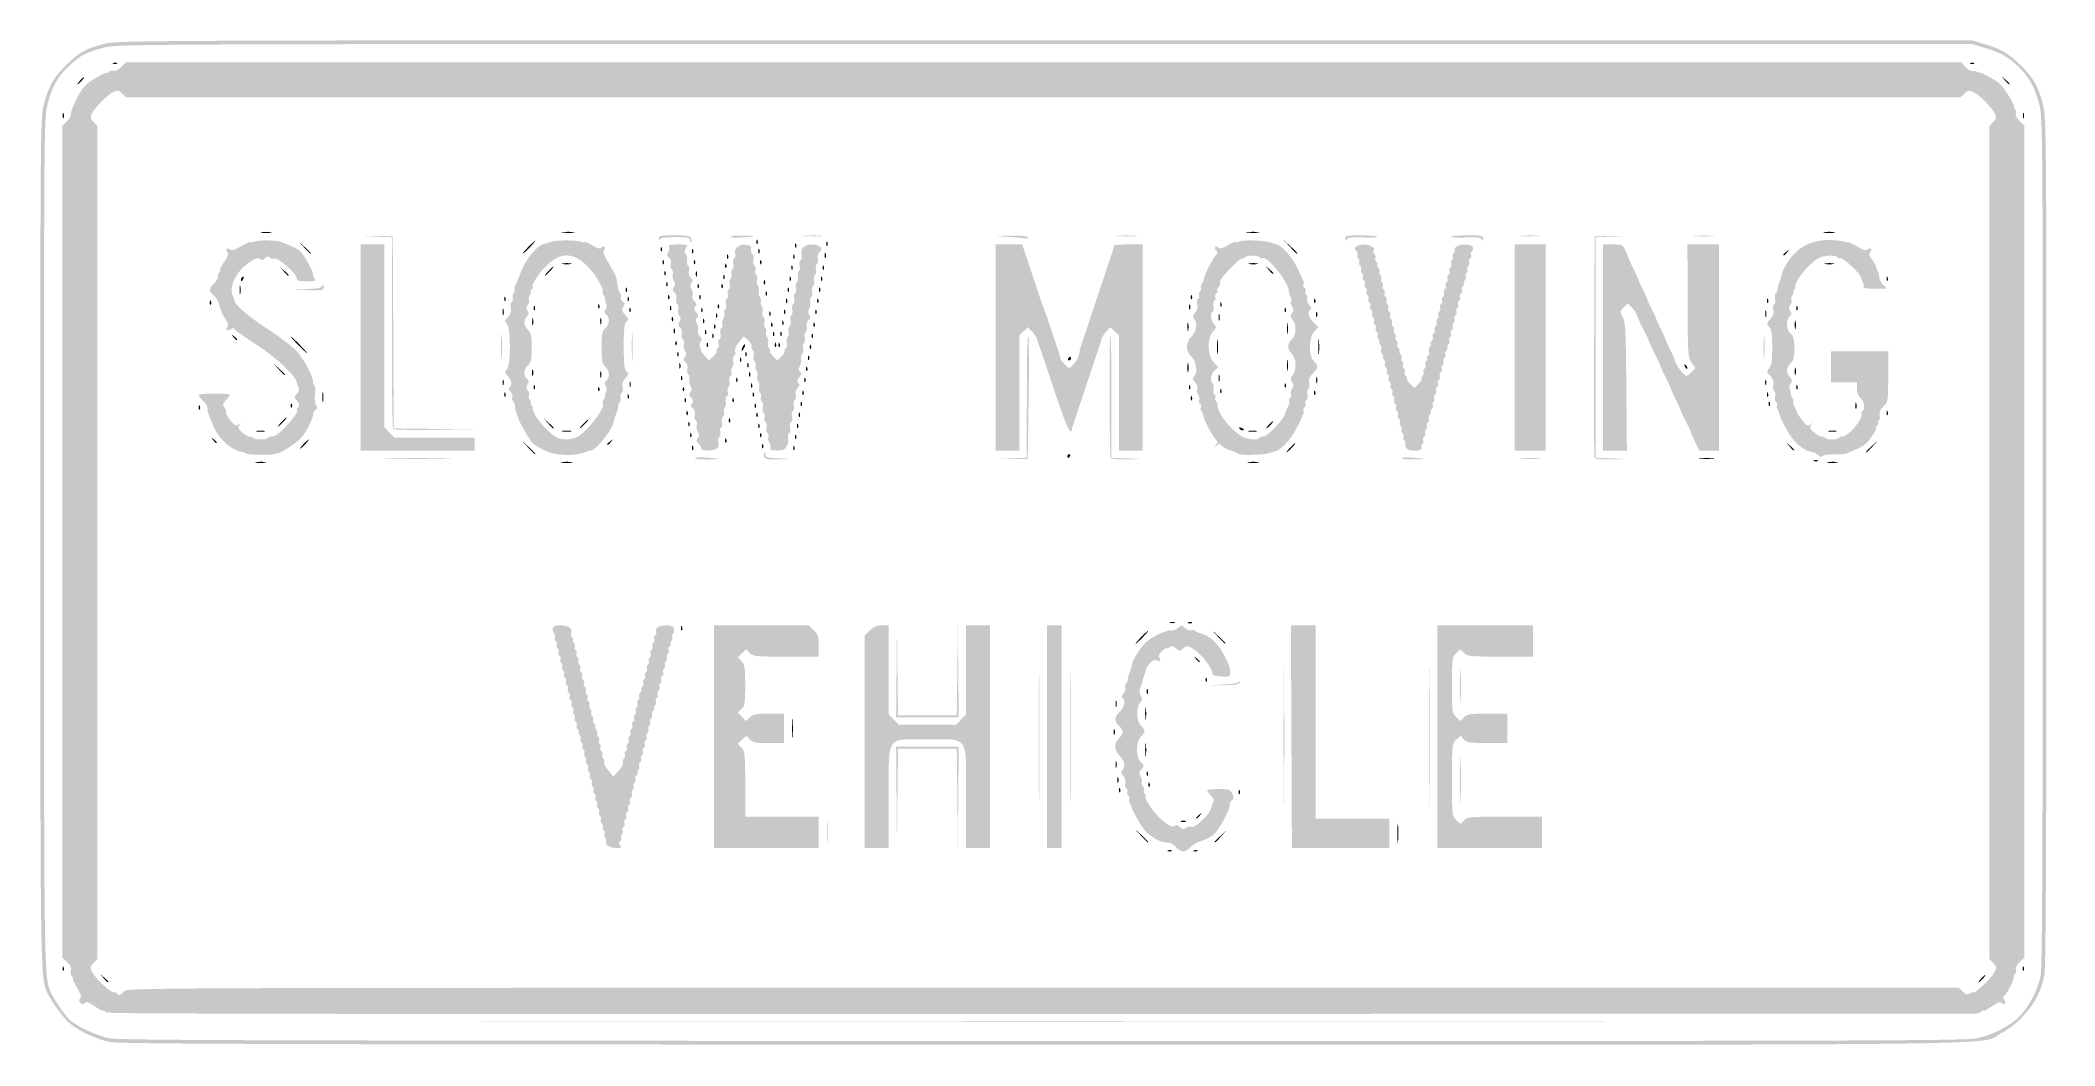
# Model space of a CAD drawing. Header units: inches. Extents: x -18 to 18.1, y -9 to 9.
import ezdxf

# ---------------------------------------------------------------- set-up
doc = ezdxf.new("R2010")
doc.units = ezdxf.units.IN
doc.header["$MEASUREMENT"] = 0

msp = doc.modelspace()

# ---------------------------------------------------------------- hatches: boundary and pattern name
h = msp.add_hatch(color=7)
edge = h.paths.add_edge_path()
edge.add_spline(control_points=[(-16.717, -8.95), (-16.985, -8.897), (-17.355, -8.714), (-17.493, -8.566), (-17.628, -8.422), (-17.812, -8.152), (-17.86, -8.027), (-17.963, -7.76), (-17.967, -7.471), (-17.967, 0.034), (-17.967, 7.445), (-17.966, 7.61), (-17.902, 7.857), (-17.821, 8.177), (-17.719, 8.35), (-17.479, 8.579), (-17.25, 8.797), (-17.149, 8.852), (-16.822, 8.936), (-16.576, 8.999), (-16.305, 9), (0.026, 9)], knot_values=[0, 0, 0, 0, 1, 1, 1, 2, 2, 2, 3, 3, 3, 4, 4, 4, 5, 5, 5, 6, 6, 6, 7, 7, 7, 7], degree=3, periodic=0)
edge.add_line((0.026, 9), (16.625, 9))
edge.add_line((16.625, 9), (16.859, 8.931))
edge.add_spline(control_points=[(16.859, 8.931), (17.151, 8.845), (17.278, 8.771), (17.499, 8.558), (17.724, 8.342), (17.822, 8.17), (17.902, 7.857), (17.966, 7.61), (17.967, 7.446), (17.967, 0.039), (17.967, -5.334), (17.956, -7.59), (17.931, -7.745), (17.859, -8.169), (17.554, -8.58), (17.149, -8.796), (16.736, -9.016), (18.115, -9), (-0.028, -8.997), (-13.49, -8.994), (-16.54, -8.986), (-16.717, -8.95)], knot_values=[0, 0, 0, 0, 1, 1, 1, 2, 2, 2, 3, 3, 3, 4, 4, 4, 5, 5, 5, 6, 6, 6, 7, 7, 7, 7], degree=3, periodic=0)
edge = h.paths.add_edge_path(flags=0)
edge.add_spline(control_points=[(16.696, -8.886), (16.985, -8.831), (17.287, -8.681), (17.471, -8.504), (17.653, -8.327), (17.821, -8.002), (17.865, -7.745), (17.891, -7.59), (17.901, -5.334), (17.901, 0.039), (17.901, 7.446), (17.9, 7.61), (17.836, 7.857), (17.759, 8.159), (17.657, 8.343), (17.466, 8.525), (17.277, 8.705), (17.14, 8.782), (16.859, 8.865)], knot_values=[0, 0, 0, 0, 1, 1, 1, 2, 2, 2, 3, 3, 3, 4, 4, 4, 5, 5, 5, 6, 6, 6, 6], degree=3, periodic=0)
edge.add_line((16.859, 8.865), (16.625, 8.934))
edge.add_line((16.625, 8.934), (0.026, 8.934))
edge.add_spline(control_points=[(0.026, 8.934), (-16.305, 8.934), (-16.576, 8.933), (-16.822, 8.87), (-17.137, 8.789), (-17.245, 8.734), (-17.444, 8.548), (-17.651, 8.354), (-17.757, 8.167), (-17.836, 7.857), (-17.9, 7.61), (-17.901, 7.445), (-17.901, 0.034), (-17.901, -7.471), (-17.897, -7.76), (-17.794, -8.027), (-17.752, -8.136), (-17.571, -8.411), (-17.46, -8.534), (-17.355, -8.65), (-16.962, -8.836), (-16.717, -8.885), (-16.54, -8.92), (-13.49, -8.928), (-0.028, -8.931), (14.274, -8.934), (16.478, -8.928), (16.696, -8.886)], knot_values=[0, 0, 0, 0, 1, 1, 1, 2, 2, 2, 3, 3, 3, 4, 4, 4, 5, 5, 5, 6, 6, 6, 7, 7, 7, 8, 8, 8, 9, 9, 9, 9], degree=3, periodic=0)
h = msp.add_hatch(color=7)
edge = h.paths.add_edge_path()
edge.add_spline(control_points=[(-16.716, -8.425), (-16.733, -8.408), (-16.747, -8.406), (-16.747, -8.421), (-16.747, -8.435), (-16.77, -8.429), (-16.797, -8.407), (-16.824, -8.384), (-16.846, -8.375), (-16.846, -8.388), (-16.846, -8.4), (-16.911, -8.365), (-16.99, -8.311), (-17.098, -8.237), (-17.143, -8.222), (-17.171, -8.25), (-17.199, -8.279), (-17.219, -8.278), (-17.248, -8.248), (-17.277, -8.219), (-17.278, -8.199), (-17.251, -8.172), (-17.225, -8.145), (-17.24, -8.093), (-17.31, -7.974), (-17.362, -7.886), (-17.396, -7.813), (-17.385, -7.813), (-17.374, -7.813), (-17.382, -7.794), (-17.401, -7.77), (-17.421, -7.747), (-17.429, -7.698), (-17.42, -7.662), (-17.409, -7.62), (-17.432, -7.57), (-17.487, -7.518)], knot_values=[0, 0, 0, 0, 1, 1, 1, 2, 2, 2, 3, 3, 3, 4, 4, 4, 5, 5, 5, 6, 6, 6, 7, 7, 7, 8, 8, 8, 9, 9, 9, 10, 10, 10, 11, 11, 11, 12, 12, 12, 12], degree=3, periodic=0)
edge.add_line((-17.487, -7.518), (-17.571, -7.439))
edge.add_line((-17.571, -7.439), (-17.571, 0.016))
edge.add_line((-17.571, 0.016), (-17.571, 7.472))
edge.add_line((-17.571, 7.472), (-17.487, 7.551))
edge.add_spline(control_points=[(-17.487, 7.551), (-17.441, 7.595), (-17.409, 7.653), (-17.416, 7.681), (-17.423, 7.709), (-17.376, 7.836), (-17.31, 7.962), (-17.207, 8.16), (-17.162, 8.209), (-16.993, 8.312), (-16.885, 8.378), (-16.787, 8.426), (-16.774, 8.419), (-16.762, 8.411), (-16.743, 8.419), (-16.733, 8.436), (-16.723, 8.453), (-16.688, 8.459), (-16.656, 8.451), (-16.621, 8.442), (-16.565, 8.47), (-16.518, 8.52)], knot_values=[0, 0, 0, 0, 1, 1, 1, 2, 2, 2, 3, 3, 3, 4, 4, 4, 5, 5, 5, 6, 6, 6, 7, 7, 7, 7], degree=3, periodic=0)
edge.add_line((-16.518, 8.52), (-16.439, 8.604))
edge.add_line((-16.439, 8.604), (0, 8.604))
edge.add_line((0, 8.604), (16.439, 8.604))
edge.add_line((16.439, 8.604), (16.517, 8.521))
edge.add_spline(control_points=[(16.517, 8.521), (16.56, 8.475), (16.619, 8.441), (16.647, 8.446), (16.675, 8.451), (16.716, 8.443), (16.739, 8.429), (16.762, 8.414), (16.78, 8.41), (16.78, 8.419), (16.78, 8.428), (16.866, 8.388), (16.97, 8.329), (17.118, 8.246), (17.185, 8.18), (17.279, 8.026), (17.345, 7.918), (17.393, 7.82), (17.386, 7.807), (17.378, 7.795), (17.386, 7.776), (17.403, 7.766), (17.42, 7.756), (17.426, 7.721), (17.418, 7.689), (17.409, 7.654), (17.437, 7.598), (17.487, 7.551)], knot_values=[0, 0, 0, 0, 1, 1, 1, 2, 2, 2, 3, 3, 3, 4, 4, 4, 5, 5, 5, 6, 6, 6, 7, 7, 7, 8, 8, 8, 9, 9, 9, 9], degree=3, periodic=0)
edge.add_line((17.487, 7.551), (17.571, 7.472))
edge.add_line((17.571, 7.472), (17.571, 0.016))
edge.add_line((17.571, 0.016), (17.571, -7.439))
edge.add_line((17.571, -7.439), (17.487, -7.518))
edge.add_spline(control_points=[(17.487, -7.518), (17.437, -7.565), (17.409, -7.621), (17.418, -7.656), (17.426, -7.688), (17.42, -7.723), (17.403, -7.733), (17.386, -7.744), (17.375, -7.77), (17.379, -7.791), (17.388, -7.838), (17.256, -8.097), (17.208, -8.127), (17.183, -8.142), (17.185, -8.163), (17.212, -8.196), (17.26, -8.254), (17.223, -8.302), (17.17, -8.25), (17.143, -8.222), (17.096, -8.238), (16.99, -8.311), (16.911, -8.365), (16.846, -8.4), (16.846, -8.388), (16.846, -8.375), (16.828, -8.381), (16.805, -8.4), (16.77, -8.429), (16.744, -8.439), (16.706, -8.44), (16.702, -8.44), (9.187, -8.443), (0.007, -8.448), (-10.503, -8.453), (-16.696, -8.444), (-16.716, -8.425)], knot_values=[0, 0, 0, 0, 1, 1, 1, 2, 2, 2, 3, 3, 3, 4, 4, 4, 5, 5, 5, 6, 6, 6, 7, 7, 7, 8, 8, 8, 9, 9, 9, 10, 10, 10, 11, 11, 11, 12, 12, 12, 12], degree=3, periodic=0)
edge = h.paths.add_edge_path(flags=0)
edge.add_spline(control_points=[(-16.467, -8.044), (-16.408, -7.978), (-16.365, -7.978), (-0.005, -7.978)], knot_values=[0, 0, 0, 0, 1, 1, 1, 1], degree=3, periodic=0)
edge.add_line((-0.005, -7.978), (16.397, -7.978))
edge.add_line((16.397, -7.978), (16.472, -8.049))
edge.add_spline(control_points=[(16.472, -8.049), (16.53, -8.103), (16.558, -8.111), (16.593, -8.082), (16.618, -8.061), (16.645, -8.052), (16.655, -8.061), (16.682, -8.089), (16.977, -7.812), (17.031, -7.707), (17.079, -7.615), (17.078, -7.604), (17.014, -7.536)], knot_values=[0, 0, 0, 0, 1, 1, 1, 2, 2, 2, 3, 3, 3, 4, 4, 4, 4], degree=3, periodic=0)
edge.add_line((17.014, -7.536), (16.945, -7.463))
edge.add_line((16.945, -7.463), (16.945, 0))
edge.add_line((16.945, 0), (16.945, 7.463))
edge.add_line((16.945, 7.463), (17.014, 7.536))
edge.add_spline(control_points=[(17.014, 7.536), (17.072, 7.598), (17.077, 7.621), (17.043, 7.686), (16.985, 7.799), (16.779, 8.009), (16.67, 8.066), (16.583, 8.111), (16.57, 8.11), (16.503, 8.047)], knot_values=[0, 0, 0, 0, 1, 1, 1, 2, 2, 2, 3, 3, 3, 3], degree=3, periodic=0)
edge.add_line((16.503, 8.047), (16.43, 7.978))
edge.add_line((16.43, 7.978), (0, 7.978))
edge.add_line((0, 7.978), (-16.43, 7.978))
edge.add_line((-16.43, 7.978), (-16.503, 8.047))
edge.add_spline(control_points=[(-16.503, 8.047), (-16.57, 8.11), (-16.583, 8.111), (-16.67, 8.066), (-16.779, 8.009), (-16.985, 7.799), (-17.043, 7.686), (-17.077, 7.621), (-17.072, 7.598), (-17.014, 7.536)], knot_values=[0, 0, 0, 0, 1, 1, 1, 2, 2, 2, 3, 3, 3, 3], degree=3, periodic=0)
edge.add_line((-17.014, 7.536), (-16.945, 7.463))
edge.add_line((-16.945, 7.463), (-16.945, 0))
edge.add_line((-16.945, 0), (-16.945, -7.463))
edge.add_line((-16.945, -7.463), (-17.014, -7.536))
edge.add_spline(control_points=[(-17.014, -7.536), (-17.078, -7.604), (-17.079, -7.615), (-17.031, -7.707), (-16.972, -7.822), (-16.686, -8.084), (-16.647, -8.059), (-16.632, -8.05), (-16.611, -8.058), (-16.599, -8.076), (-16.569, -8.126), (-16.534, -8.118), (-16.467, -8.044)], knot_values=[0, 0, 0, 0, 1, 1, 1, 2, 2, 2, 3, 3, 3, 4, 4, 4, 4], degree=3, periodic=0)
h = msp.add_hatch(color=7)
edge = h.paths.add_edge_path()
edge.add_spline(control_points=[(-17.258, 8.275), (-17.225, 8.311), (-17.191, 8.341), (-17.182, 8.341), (-17.173, 8.341), (-17.192, 8.311), (-17.225, 8.275), (-17.258, 8.238), (-17.292, 8.209), (-17.301, 8.209), (-17.31, 8.209), (-17.291, 8.238), (-17.258, 8.275)], knot_values=[0, 0, 0, 0, 1, 1, 1, 2, 2, 2, 3, 3, 3, 4, 4, 4, 4], degree=3, periodic=0)
h = msp.add_hatch(color=7)
edge = h.paths.add_edge_path()
edge.add_spline(control_points=[(-16.655, 8.594), (-16.631, 8.603), (-16.602, 8.602), (-16.591, 8.591), (-16.58, 8.58), (-16.6, 8.573), (-16.635, 8.574), (-16.673, 8.576), (-16.681, 8.583), (-16.655, 8.594)], knot_values=[0, 0, 0, 0, 1, 1, 1, 2, 2, 2, 3, 3, 3, 3], degree=3, periodic=0)
h = msp.add_hatch(color=7)
edge = h.paths.add_edge_path()
edge.add_spline(control_points=[(16.609, 8.594), (16.633, 8.603), (16.661, 8.602), (16.672, 8.591), (16.683, 8.58), (16.664, 8.573), (16.629, 8.574), (16.591, 8.576), (16.583, 8.583), (16.609, 8.594)], knot_values=[0, 0, 0, 0, 1, 1, 1, 2, 2, 2, 3, 3, 3, 3], degree=3, periodic=0)
h = msp.add_hatch(color=7)
edge = h.paths.add_edge_path()
edge.add_line((17.222, 8.283), (17.159, 8.357))
edge.add_line((17.159, 8.357), (17.234, 8.294))
edge.add_spline(control_points=[(17.234, 8.294), (17.303, 8.235), (17.323, 8.209), (17.296, 8.209), (17.29, 8.209), (17.257, 8.242), (17.222, 8.283)], knot_values=[0, 0, 0, 0, 1, 1, 1, 2, 2, 2, 2], degree=3, periodic=0)
h = msp.add_hatch(color=7)
edge = h.paths.add_edge_path()
edge.add_spline(control_points=[(-17.566, 7.648), (-17.566, 7.694), (-17.559, 7.712), (-17.55, 7.69), (-17.54, 7.667), (-17.54, 7.63), (-17.55, 7.607), (-17.559, 7.584), (-17.566, 7.603), (-17.566, 7.648)], knot_values=[0, 0, 0, 0, 1, 1, 1, 2, 2, 2, 3, 3, 3, 3], degree=3, periodic=0)
h = msp.add_hatch(color=7)
edge = h.paths.add_edge_path()
edge.add_spline(control_points=[(17.544, 7.648), (17.544, 7.694), (17.551, 7.712), (17.56, 7.69), (17.569, 7.667), (17.569, 7.63), (17.56, 7.607), (17.551, 7.584), (17.544, 7.603), (17.544, 7.648)], knot_values=[0, 0, 0, 0, 1, 1, 1, 2, 2, 2, 3, 3, 3, 3], degree=3, periodic=0)
h = msp.add_hatch(color=7)
edge = h.paths.add_edge_path()
edge.add_spline(control_points=[(-14.269, 1.59), (-14.282, 1.603), (-14.322, 1.618), (-14.358, 1.625), (-14.552, 1.657), (-14.764, 1.848), (-14.862, 2.077), (-14.967, 2.323), (-14.977, 2.355), (-14.971, 2.408), (-14.968, 2.436), (-15.003, 2.494), (-15.049, 2.538), (-15.094, 2.581), (-15.132, 2.628), (-15.132, 2.643), (-15.132, 2.658), (-15.006, 2.67), (-14.852, 2.67), (-14.698, 2.67), (-14.571, 2.66), (-14.571, 2.648), (-14.571, 2.635), (-14.603, 2.591), (-14.642, 2.55), (-14.694, 2.494), (-14.704, 2.463), (-14.678, 2.432), (-14.644, 2.391), (-14.637, 2.372), (-14.637, 2.31), (-14.637, 2.293), (-14.599, 2.234), (-14.551, 2.177), (-14.478, 2.09), (-14.457, 2.081), (-14.411, 2.117), (-14.364, 2.154), (-14.362, 2.153), (-14.399, 2.105), (-14.435, 2.059), (-14.426, 2.039), (-14.339, 1.965), (-14.282, 1.918), (-14.224, 1.886), (-14.208, 1.896), (-14.193, 1.905), (-14.171, 1.898), (-14.16, 1.88), (-14.136, 1.841), (-13.935, 1.834), (-13.898, 1.871), (-13.885, 1.884), (-13.86, 1.897), (-13.843, 1.9), (-13.827, 1.902), (-13.798, 1.906), (-13.779, 1.908), (-13.684, 1.92), (-13.286, 2.374), (-13.371, 2.374), (-13.383, 2.374), (-13.374, 2.396), (-13.351, 2.424), (-13.317, 2.465), (-13.32, 2.486), (-13.369, 2.539), (-13.425, 2.601), (-13.425, 2.607), (-13.37, 2.668), (-13.334, 2.708), (-13.323, 2.749), (-13.339, 2.775), (-13.354, 2.799), (-13.369, 2.837), (-13.372, 2.86), (-13.394, 3.001), (-13.74, 3.319), (-14.18, 3.602), (-14.337, 3.702), (-14.475, 3.802), (-14.488, 3.822), (-14.505, 3.851), (-14.523, 3.85), (-14.559, 3.821), (-14.615, 3.774), (-14.665, 3.81), (-14.614, 3.861), (-14.588, 3.887), (-14.6, 3.929), (-14.656, 4.012), (-14.699, 4.076), (-14.744, 4.177), (-14.755, 4.237), (-14.766, 4.297), (-14.811, 4.38), (-14.855, 4.421), (-14.955, 4.515), (-14.954, 4.552), (-14.851, 4.649), (-14.805, 4.692), (-14.774, 4.746), (-14.783, 4.769), (-14.792, 4.792), (-14.785, 4.82), (-14.767, 4.831), (-14.75, 4.842), (-14.742, 4.861), (-14.749, 4.874), (-14.757, 4.886), (-14.722, 4.958), (-14.671, 5.033), (-14.604, 5.131), (-14.588, 5.179), (-14.614, 5.205), (-14.633, 5.225), (-14.639, 5.251), (-14.626, 5.264), (-14.614, 5.276), (-14.587, 5.271), (-14.567, 5.251), (-14.541, 5.225), (-14.487, 5.241), (-14.373, 5.308), (-14.286, 5.359), (-14.207, 5.394), (-14.197, 5.384), (-14.188, 5.375), (-14.163, 5.377), (-14.143, 5.39), (-14.092, 5.422), (-13.747, 5.421), (-13.665, 5.39), (-13.429, 5.298), (-13.364, 5.266), (-13.308, 5.216), (-13.238, 5.152), (-13.071, 4.845), (-13.082, 4.801), (-13.087, 4.786), (-13.073, 4.753), (-13.052, 4.727), (-13.02, 4.689), (-13.045, 4.681), (-13.201, 4.681), (-13.304, 4.681), (-13.381, 4.694), (-13.371, 4.71), (-13.327, 4.781), (-13.733, 5.146), (-13.792, 5.087), (-13.803, 5.076), (-13.832, 5.085), (-13.857, 5.106), (-13.893, 5.135), (-13.913, 5.132), (-13.945, 5.093), (-13.977, 5.055), (-13.997, 5.052), (-14.032, 5.081), (-14.067, 5.11), (-14.107, 5.099), (-14.206, 5.033), (-14.447, 4.874), (-14.593, 4.592), (-14.521, 4.427), (-14.506, 4.395), (-14.493, 4.358), (-14.492, 4.346), (-14.48, 4.258), (-14.276, 4.079), (-13.917, 3.842), (-13.686, 3.69), (-13.44, 3.504), (-13.371, 3.427), (-13.244, 3.287), (-13.067, 2.951), (-13.082, 2.879), (-13.086, 2.858), (-13.076, 2.832), (-13.06, 2.822), (-13.043, 2.812), (-13.037, 2.736), (-13.047, 2.655), (-13.057, 2.567), (-13.048, 2.487), (-13.026, 2.461), (-12.997, 2.426), (-13, 2.405), (-13.038, 2.374), (-13.066, 2.351), (-13.086, 2.315), (-13.083, 2.295), (-13.075, 2.251), (-13.141, 2.105), (-13.244, 1.937), (-13.31, 1.828), (-13.624, 1.609), (-13.73, 1.596), (-13.749, 1.594), (-13.771, 1.589), (-13.78, 1.585), (-13.824, 1.565), (-14.248, 1.569), (-14.269, 1.59)], knot_values=[0, 0, 0, 0, 1, 1, 1, 2, 2, 2, 3, 3, 3, 4, 4, 4, 5, 5, 5, 6, 6, 6, 7, 7, 7, 8, 8, 8, 9, 9, 9, 10, 10, 10, 11, 11, 11, 12, 12, 12, 13, 13, 13, 14, 14, 14, 15, 15, 15, 16, 16, 16, 17, 17, 17, 18, 18, 18, 19, 19, 19, 20, 20, 20, 21, 21, 21, 22, 22, 22, 23, 23, 23, 24, 24, 24, 25, 25, 25, 26, 26, 26, 27, 27, 27, 28, 28, 28, 29, 29, 29, 30, 30, 30, 31, 31, 31, 32, 32, 32, 33, 33, 33, 34, 34, 34, 35, 35, 35, 36, 36, 36, 37, 37, 37, 38, 38, 38, 39, 39, 39, 40, 40, 40, 41, 41, 41, 42, 42, 42, 43, 43, 43, 44, 44, 44, 45, 45, 45, 46, 46, 46, 47, 47, 47, 48, 48, 48, 49, 49, 49, 50, 50, 50, 51, 51, 51, 52, 52, 52, 53, 53, 53, 54, 54, 54, 55, 55, 55, 56, 56, 56, 57, 57, 57, 58, 58, 58, 59, 59, 59, 60, 60, 60, 61, 61, 61, 62, 62, 62, 63, 63, 63, 64, 64, 64, 65, 65, 65, 66, 66, 66, 67, 67, 67, 68, 68, 68, 68], degree=3, periodic=0)
h = msp.add_hatch(color=7)
edge = h.paths.add_edge_path()
edge.add_spline(control_points=[(-14.002, 5.562), (-13.952, 5.57), (-13.878, 5.569), (-13.837, 5.562), (-13.797, 5.554), (-13.838, 5.548), (-13.929, 5.548), (-14.019, 5.548), (-14.052, 5.555), (-14.002, 5.562)], knot_values=[0, 0, 0, 0, 1, 1, 1, 2, 2, 2, 3, 3, 3, 3], degree=3, periodic=0)
h = msp.add_hatch(color=7)
edge = h.paths.add_edge_path()
edge.add_spline(control_points=[(-11.648, 2.033), (-11.66, 2.045), (-11.67, 2.823), (-11.67, 3.762)], knot_values=[0, 0, 0, 0, 1, 1, 1, 1], degree=3, periodic=0)
edge.add_line((-11.67, 3.762), (-11.67, 5.47))
edge.add_line((-11.67, 5.47), (-11.942, 5.481))
edge.add_line((-11.942, 5.481), (-12.214, 5.493))
edge.add_line((-12.214, 5.493), (-11.934, 5.491))
edge.add_line((-11.934, 5.491), (-11.654, 5.489))
edge.add_line((-11.654, 5.489), (-11.645, 3.767))
edge.add_line((-11.645, 3.767), (-11.637, 2.045))
edge.add_line((-11.637, 2.045), (-10.904, 2.036))
edge.add_line((-10.904, 2.036), (-10.17, 2.026))
edge.add_line((-10.17, 2.026), (-10.898, 2.019))
edge.add_spline(control_points=[(-10.898, 2.019), (-11.299, 2.014), (-11.636, 2.021), (-11.648, 2.033)], knot_values=[0, 0, 0, 0, 1, 1, 1, 1], degree=3, periodic=0)
h = msp.add_hatch(color=7)
edge = h.paths.add_edge_path()
edge.add_spline(control_points=[(-8.919, 1.643), (-9.009, 1.686), (-9.11, 1.745), (-9.144, 1.775), (-9.196, 1.822), (-9.397, 2.174), (-9.415, 2.25), (-9.418, 2.264), (-9.424, 2.282), (-9.429, 2.291), (-9.433, 2.3), (-9.441, 2.323), (-9.445, 2.341), (-9.45, 2.359), (-9.457, 2.385), (-9.461, 2.398), (-9.466, 2.412), (-9.467, 2.436), (-9.464, 2.451), (-9.462, 2.467), (-9.476, 2.5), (-9.496, 2.524), (-9.517, 2.548), (-9.523, 2.585), (-9.511, 2.605), (-9.498, 2.625), (-9.513, 2.669), (-9.543, 2.702), (-9.579, 2.742), (-9.586, 2.77), (-9.563, 2.784), (-9.507, 2.819), (-9.521, 2.907), (-9.595, 2.985), (-9.654, 3.048), (-9.656, 3.061), (-9.611, 3.098), (-9.537, 3.159), (-9.537, 3.863), (-9.611, 3.924), (-9.656, 3.961), (-9.654, 3.974), (-9.59, 4.042), (-9.54, 4.096), (-9.525, 4.141), (-9.54, 4.199), (-9.552, 4.246), (-9.545, 4.291), (-9.525, 4.304), (-9.505, 4.316), (-9.496, 4.354), (-9.505, 4.388), (-9.514, 4.423), (-9.507, 4.459), (-9.489, 4.47), (-9.471, 4.481), (-9.464, 4.509), (-9.473, 4.532), (-9.482, 4.555), (-9.478, 4.587), (-9.464, 4.603), (-9.451, 4.619), (-9.412, 4.706), (-9.379, 4.797), (-9.27, 5.094), (-9.067, 5.339), (-8.908, 5.362), (-8.883, 5.366), (-8.838, 5.379), (-8.808, 5.392), (-8.737, 5.421), (-8.323, 5.42), (-8.274, 5.39), (-8.254, 5.377), (-8.229, 5.375), (-8.219, 5.385), (-8.21, 5.395), (-8.146, 5.368), (-8.078, 5.325), (-7.987, 5.267), (-7.944, 5.256), (-7.917, 5.283), (-7.897, 5.303), (-7.87, 5.309), (-7.857, 5.297), (-7.844, 5.284), (-7.85, 5.258), (-7.869, 5.239), (-7.893, 5.215), (-7.868, 5.144), (-7.784, 5.003), (-7.719, 4.893), (-7.663, 4.79), (-7.661, 4.775), (-7.658, 4.76), (-7.654, 4.744), (-7.65, 4.739), (-7.647, 4.734), (-7.637, 4.679), (-7.629, 4.617), (-7.621, 4.554), (-7.601, 4.489), (-7.584, 4.472), (-7.568, 4.456), (-7.562, 4.424), (-7.57, 4.402), (-7.578, 4.38), (-7.563, 4.344), (-7.536, 4.321), (-7.497, 4.289), (-7.494, 4.267), (-7.525, 4.218), (-7.557, 4.167), (-7.551, 4.143), (-7.489, 4.078), (-7.424, 4.008), (-7.421, 3.994), (-7.466, 3.957), (-7.506, 3.923), (-7.516, 3.834), (-7.516, 3.511), (-7.516, 3.188), (-7.506, 3.099), (-7.466, 3.065), (-7.421, 3.028), (-7.423, 3.015), (-7.486, 2.947), (-7.537, 2.893), (-7.552, 2.848), (-7.537, 2.79), (-7.525, 2.743), (-7.532, 2.698), (-7.552, 2.685), (-7.572, 2.673), (-7.581, 2.635), (-7.572, 2.601), (-7.563, 2.567), (-7.569, 2.53), (-7.586, 2.52), (-7.603, 2.509), (-7.614, 2.483), (-7.611, 2.462), (-7.608, 2.441), (-7.622, 2.38), (-7.644, 2.328), (-7.665, 2.276), (-7.687, 2.208), (-7.691, 2.178), (-7.715, 2.026), (-8.013, 1.648), (-8.11, 1.648), (-8.126, 1.648), (-8.18, 1.632), (-8.231, 1.612), (-8.406, 1.543), (-8.739, 1.558), (-8.919, 1.643)], knot_values=[0, 0, 0, 0, 1, 1, 1, 2, 2, 2, 3, 3, 3, 4, 4, 4, 5, 5, 5, 6, 6, 6, 7, 7, 7, 8, 8, 8, 9, 9, 9, 10, 10, 10, 11, 11, 11, 12, 12, 12, 13, 13, 13, 14, 14, 14, 15, 15, 15, 16, 16, 16, 17, 17, 17, 18, 18, 18, 19, 19, 19, 20, 20, 20, 21, 21, 21, 22, 22, 22, 23, 23, 23, 24, 24, 24, 25, 25, 25, 26, 26, 26, 27, 27, 27, 28, 28, 28, 29, 29, 29, 30, 30, 30, 31, 31, 31, 32, 32, 32, 33, 33, 33, 34, 34, 34, 35, 35, 35, 36, 36, 36, 37, 37, 37, 38, 38, 38, 39, 39, 39, 40, 40, 40, 41, 41, 41, 42, 42, 42, 43, 43, 43, 44, 44, 44, 45, 45, 45, 46, 46, 46, 47, 47, 47, 48, 48, 48, 49, 49, 49, 50, 50, 50, 51, 51, 51, 52, 52, 52, 52], degree=3, periodic=0)
edge = h.paths.add_edge_path(flags=0)
edge.add_spline(control_points=[(-8.347, 1.893), (-8.165, 1.988), (-7.83, 2.435), (-7.893, 2.497), (-7.903, 2.508), (-7.896, 2.534), (-7.878, 2.557), (-7.859, 2.579), (-7.847, 2.61), (-7.85, 2.626), (-7.854, 2.641), (-7.845, 2.68), (-7.831, 2.712), (-7.817, 2.745), (-7.822, 2.789), (-7.843, 2.815), (-7.871, 2.848), (-7.868, 2.869), (-7.83, 2.901), (-7.76, 2.959), (-7.768, 3.078), (-7.846, 3.148), (-7.902, 3.199), (-7.912, 3.25), (-7.912, 3.495), (-7.912, 3.739), (-7.902, 3.79), (-7.846, 3.841), (-7.768, 3.911), (-7.76, 4.03), (-7.83, 4.088), (-7.868, 4.12), (-7.871, 4.141), (-7.843, 4.174), (-7.822, 4.2), (-7.817, 4.244), (-7.831, 4.277), (-7.845, 4.309), (-7.854, 4.348), (-7.85, 4.363), (-7.847, 4.379), (-7.859, 4.41), (-7.878, 4.432), (-7.896, 4.455), (-7.903, 4.481), (-7.893, 4.492), (-7.861, 4.524), (-8.013, 4.792), (-8.138, 4.923), (-8.42, 5.219), (-8.657, 5.219), (-8.939, 4.923), (-9.056, 4.8), (-9.188, 4.582), (-9.145, 4.582), (-9.133, 4.582), (-9.142, 4.56), (-9.165, 4.533), (-9.187, 4.506), (-9.195, 4.484), (-9.181, 4.484), (-9.168, 4.484), (-9.175, 4.462), (-9.197, 4.436), (-9.219, 4.409), (-9.226, 4.371), (-9.214, 4.352), (-9.202, 4.332), (-9.211, 4.293), (-9.234, 4.265), (-9.266, 4.226), (-9.267, 4.2), (-9.239, 4.154), (-9.209, 4.107), (-9.211, 4.085), (-9.249, 4.054), (-9.317, 3.997), (-9.308, 3.878), (-9.231, 3.808), (-9.176, 3.758), (-9.165, 3.706), (-9.165, 3.495), (-9.165, 3.283), (-9.176, 3.231), (-9.231, 3.181), (-9.308, 3.111), (-9.317, 2.992), (-9.249, 2.935), (-9.211, 2.904), (-9.209, 2.882), (-9.239, 2.835), (-9.267, 2.789), (-9.266, 2.763), (-9.234, 2.724), (-9.211, 2.696), (-9.202, 2.657), (-9.214, 2.637), (-9.226, 2.618), (-9.219, 2.58), (-9.197, 2.554), (-9.175, 2.527), (-9.168, 2.505), (-9.181, 2.505), (-9.195, 2.505), (-9.187, 2.483), (-9.165, 2.456), (-9.142, 2.429), (-9.133, 2.407), (-9.145, 2.407), (-9.157, 2.407), (-9.137, 2.351), (-9.102, 2.283), (-9.037, 2.157), (-8.838, 1.95), (-8.72, 1.884), (-8.627, 1.834), (-8.453, 1.838), (-8.347, 1.893)], knot_values=[0, 0, 0, 0, 1, 1, 1, 2, 2, 2, 3, 3, 3, 4, 4, 4, 5, 5, 5, 6, 6, 6, 7, 7, 7, 8, 8, 8, 9, 9, 9, 10, 10, 10, 11, 11, 11, 12, 12, 12, 13, 13, 13, 14, 14, 14, 15, 15, 15, 16, 16, 16, 17, 17, 17, 18, 18, 18, 19, 19, 19, 20, 20, 20, 21, 21, 21, 22, 22, 22, 23, 23, 23, 24, 24, 24, 25, 25, 25, 26, 26, 26, 27, 27, 27, 28, 28, 28, 29, 29, 29, 30, 30, 30, 31, 31, 31, 32, 32, 32, 33, 33, 33, 34, 34, 34, 35, 35, 35, 36, 36, 36, 37, 37, 37, 38, 38, 38, 39, 39, 39, 39], degree=3, periodic=0)
h = msp.add_hatch(color=7)
edge = h.paths.add_edge_path()
edge.add_spline(control_points=[(-8.612, 5.562), (-8.553, 5.57), (-8.464, 5.57), (-8.414, 5.562), (-8.365, 5.554), (-8.413, 5.548), (-8.522, 5.549), (-8.631, 5.549), (-8.671, 5.555), (-8.612, 5.562)], knot_values=[0, 0, 0, 0, 1, 1, 1, 2, 2, 2, 3, 3, 3, 3], degree=3, periodic=0)
h = msp.add_hatch(color=7)
edge = h.paths.add_edge_path()
edge.add_spline(control_points=[(-6.33, 5.418), (-6.33, 5.464), (-6.369, 5.473), (-6.591, 5.473), (-6.769, 5.473), (-6.857, 5.459), (-6.868, 5.431), (-6.878, 5.407), (-6.886, 5.413), (-6.888, 5.448), (-6.89, 5.498), (-6.856, 5.505), (-6.609, 5.505), (-6.386, 5.505), (-6.324, 5.495), (-6.308, 5.455), (-6.297, 5.427), (-6.298, 5.394), (-6.309, 5.383), (-6.32, 5.372), (-6.33, 5.387), (-6.33, 5.418)], knot_values=[0, 0, 0, 0, 1, 1, 1, 2, 2, 2, 3, 3, 3, 4, 4, 4, 5, 5, 5, 6, 6, 6, 7, 7, 7, 7], degree=3, periodic=0)
h = msp.add_hatch(color=7)
edge = h.paths.add_edge_path()
edge.add_spline(control_points=[(-5.604, 5.481), (-5.604, 5.494), (-5.497, 5.503), (-5.365, 5.501), (-5.114, 5.496), (-5.141, 5.482), (-5.431, 5.466), (-5.527, 5.46), (-5.604, 5.467), (-5.604, 5.481)], knot_values=[0, 0, 0, 0, 1, 1, 1, 2, 2, 2, 3, 3, 3, 3], degree=3, periodic=0)
h = msp.add_hatch(color=7)
edge = h.paths.add_edge_path()
edge.add_spline(control_points=[(-5.14, 5.393), (-5.139, 5.431), (-5.131, 5.439), (-5.12, 5.413), (-5.111, 5.389), (-5.112, 5.361), (-5.123, 5.35), (-5.134, 5.339), (-5.142, 5.358), (-5.14, 5.393)], knot_values=[0, 0, 0, 0, 1, 1, 1, 2, 2, 2, 3, 3, 3, 3], degree=3, periodic=0)
h = msp.add_hatch(color=7)
edge = h.paths.add_edge_path()
edge.add_spline(control_points=[(-4.276, 5.497), (-4.19, 5.504), (-4.056, 5.504), (-3.98, 5.497), (-3.903, 5.49), (-3.974, 5.484), (-4.137, 5.484), (-4.301, 5.484), (-4.363, 5.49), (-4.276, 5.497)], knot_values=[0, 0, 0, 0, 1, 1, 1, 2, 2, 2, 3, 3, 3, 3], degree=3, periodic=0)
h = msp.add_hatch(color=7)
edge = h.paths.add_edge_path()
edge.add_line((-0.577, 5.473), (-0.874, 5.493))
edge.add_line((-0.874, 5.493), (-0.587, 5.499))
edge.add_spline(control_points=[(-0.587, 5.499), (-0.425, 5.503), (-0.292, 5.491), (-0.28, 5.473), (-0.269, 5.454), (-0.264, 5.442), (-0.27, 5.446), (-0.276, 5.449), (-0.414, 5.461), (-0.577, 5.473)], knot_values=[0, 0, 0, 0, 1, 1, 1, 2, 2, 2, 3, 3, 3, 3], degree=3, periodic=0)
h = msp.add_hatch(color=7)
edge = h.paths.add_edge_path()
edge.add_spline(control_points=[(1.327, 5.497), (1.413, 5.504), (1.554, 5.504), (1.64, 5.497), (1.726, 5.49), (1.656, 5.484), (1.484, 5.484), (1.311, 5.484), (1.241, 5.49), (1.327, 5.497)], knot_values=[0, 0, 0, 0, 1, 1, 1, 2, 2, 2, 3, 3, 3, 3], degree=3, periodic=0)
h = msp.add_hatch(color=7)
edge = h.paths.add_edge_path()
edge.add_spline(control_points=[(3.501, 1.587), (3.488, 1.598), (3.424, 1.625), (3.357, 1.646), (3.29, 1.667), (3.218, 1.706), (3.196, 1.733), (3.163, 1.772), (3.146, 1.773), (3.103, 1.739), (3.056, 1.703), (3.055, 1.705), (3.092, 1.753), (3.122, 1.79), (3.124, 1.814), (3.1, 1.829), (3.068, 1.849), (2.896, 2.155), (2.882, 2.217), (2.879, 2.231), (2.873, 2.249), (2.868, 2.258), (2.864, 2.267), (2.858, 2.288), (2.856, 2.305), (2.854, 2.322), (2.842, 2.345), (2.829, 2.358), (2.817, 2.37), (2.814, 2.399), (2.823, 2.423), (2.832, 2.447), (2.824, 2.475), (2.806, 2.487), (2.787, 2.498), (2.781, 2.53), (2.791, 2.556), (2.801, 2.583), (2.793, 2.625), (2.772, 2.65), (2.752, 2.675), (2.745, 2.72), (2.756, 2.75), (2.768, 2.782), (2.752, 2.832), (2.718, 2.87), (2.673, 2.92), (2.668, 2.945), (2.697, 2.974), (2.768, 3.045), (2.744, 3.245), (2.654, 3.33), (2.6, 3.38), (2.571, 3.443), (2.571, 3.511), (2.571, 3.579), (2.6, 3.641), (2.654, 3.692), (2.743, 3.776), (2.766, 3.946), (2.697, 4.015), (2.668, 4.044), (2.673, 4.069), (2.718, 4.119), (2.758, 4.163), (2.77, 4.211), (2.757, 4.266), (2.745, 4.311), (2.752, 4.357), (2.771, 4.369), (2.791, 4.381), (2.799, 4.412), (2.789, 4.436), (2.78, 4.461), (2.787, 4.491), (2.806, 4.502), (2.824, 4.514), (2.832, 4.542), (2.824, 4.565), (2.815, 4.588), (2.821, 4.621), (2.837, 4.637), (2.853, 4.653), (2.871, 4.696), (2.877, 4.731), (2.892, 4.818), (3.055, 5.132), (3.1, 5.16), (3.124, 5.175), (3.123, 5.196), (3.096, 5.229), (3.048, 5.286), (3.085, 5.335), (3.137, 5.283), (3.164, 5.256), (3.206, 5.267), (3.297, 5.325), (3.366, 5.368), (3.429, 5.395), (3.439, 5.385), (3.449, 5.375), (3.474, 5.377), (3.494, 5.39), (3.554, 5.427), (3.965, 5.418), (4.065, 5.378), (4.116, 5.357), (4.167, 5.341), (4.178, 5.341), (4.249, 5.341), (4.435, 5.139), (4.524, 4.968), (4.581, 4.855), (4.629, 4.754), (4.63, 4.742), (4.631, 4.73), (4.642, 4.71), (4.654, 4.697), (4.667, 4.685), (4.669, 4.656), (4.66, 4.632), (4.651, 4.608), (4.659, 4.58), (4.678, 4.568), (4.696, 4.557), (4.704, 4.527), (4.694, 4.502), (4.685, 4.477), (4.692, 4.448), (4.711, 4.436), (4.729, 4.425), (4.736, 4.393), (4.725, 4.366), (4.715, 4.339), (4.731, 4.289), (4.762, 4.255), (4.798, 4.214), (4.805, 4.186), (4.782, 4.172), (4.722, 4.135), (4.744, 4.046), (4.836, 3.95)], knot_values=[0, 0, 0, 0, 1, 1, 1, 2, 2, 2, 3, 3, 3, 4, 4, 4, 5, 5, 5, 6, 6, 6, 7, 7, 7, 8, 8, 8, 9, 9, 9, 10, 10, 10, 11, 11, 11, 12, 12, 12, 13, 13, 13, 14, 14, 14, 15, 15, 15, 16, 16, 16, 17, 17, 17, 18, 18, 18, 19, 19, 19, 20, 20, 20, 21, 21, 21, 22, 22, 22, 23, 23, 23, 24, 24, 24, 25, 25, 25, 26, 26, 26, 27, 27, 27, 28, 28, 28, 29, 29, 29, 30, 30, 30, 31, 31, 31, 32, 32, 32, 33, 33, 33, 34, 34, 34, 35, 35, 35, 36, 36, 36, 37, 37, 37, 38, 38, 38, 39, 39, 39, 40, 40, 40, 41, 41, 41, 42, 42, 42, 43, 43, 43, 44, 44, 44, 45, 45, 45, 46, 46, 46, 47, 47, 47, 47], degree=3, periodic=0)
edge.add_line((4.836, 3.95), (4.924, 3.858))
edge.add_line((4.924, 3.858), (4.852, 3.781))
edge.add_spline(control_points=[(4.852, 3.781), (4.752, 3.674), (4.748, 3.336), (4.846, 3.247), (4.933, 3.169), (4.929, 3.127), (4.827, 3.031), (4.763, 2.97), (4.747, 2.929), (4.76, 2.861), (4.77, 2.812), (4.763, 2.762), (4.744, 2.75), (4.724, 2.739), (4.718, 2.695), (4.728, 2.652), (4.739, 2.61), (4.732, 2.566), (4.712, 2.554), (4.693, 2.542), (4.685, 2.512), (4.694, 2.487), (4.704, 2.462), (4.696, 2.432), (4.678, 2.421), (4.659, 2.409), (4.651, 2.381), (4.66, 2.357), (4.669, 2.333), (4.667, 2.304), (4.654, 2.292), (4.642, 2.279), (4.631, 2.259), (4.631, 2.247), (4.631, 2.235), (4.58, 2.131), (4.518, 2.016), (4.411, 1.818), (4.237, 1.643), (4.131, 1.628), (4.104, 1.624), (4.058, 1.61), (4.028, 1.598), (3.956, 1.569), (3.531, 1.56), (3.501, 1.587)], knot_values=[0, 0, 0, 0, 1, 1, 1, 2, 2, 2, 3, 3, 3, 4, 4, 4, 5, 5, 5, 6, 6, 6, 7, 7, 7, 8, 8, 8, 9, 9, 9, 10, 10, 10, 11, 11, 11, 12, 12, 12, 13, 13, 13, 14, 14, 14, 15, 15, 15, 15], degree=3, periodic=0)
edge = h.paths.add_edge_path(flags=0)
edge.add_spline(control_points=[(3.874, 1.88), (3.885, 1.898), (3.906, 1.906), (3.92, 1.898), (3.977, 1.862), (4.313, 2.204), (4.332, 2.317), (4.335, 2.339), (4.357, 2.391), (4.379, 2.432), (4.402, 2.473), (4.412, 2.52), (4.402, 2.537), (4.392, 2.553), (4.4, 2.577), (4.419, 2.589), (4.439, 2.601), (4.446, 2.634), (4.436, 2.661), (4.425, 2.689), (4.434, 2.733), (4.456, 2.76), (4.487, 2.797), (4.487, 2.822), (4.455, 2.874), (4.42, 2.929), (4.422, 2.95), (4.465, 2.998), (4.54, 3.081), (4.532, 3.305), (4.451, 3.379), (4.414, 3.412), (4.385, 3.471), (4.385, 3.511), (4.385, 3.551), (4.414, 3.61), (4.451, 3.643), (4.532, 3.717), (4.539, 3.91), (4.462, 3.994), (4.417, 4.044), (4.415, 4.062), (4.452, 4.106), (4.487, 4.149), (4.488, 4.172), (4.456, 4.224), (4.434, 4.259), (4.424, 4.303), (4.435, 4.32), (4.446, 4.337), (4.443, 4.37), (4.43, 4.391), (4.416, 4.413), (4.402, 4.466), (4.397, 4.509), (4.378, 4.685), (4.007, 5.145), (3.924, 5.094), (3.908, 5.084), (3.885, 5.091), (3.874, 5.109), (3.863, 5.128), (3.803, 5.143), (3.742, 5.143), (3.68, 5.143), (3.621, 5.128), (3.61, 5.109), (3.598, 5.091), (3.577, 5.083), (3.562, 5.092), (3.531, 5.111), (3.165, 4.735), (3.165, 4.684), (3.165, 4.617), (3.159, 4.599), (3.125, 4.558), (3.106, 4.535), (3.102, 4.516), (3.115, 4.516), (3.129, 4.516), (3.122, 4.495), (3.1, 4.468), (3.078, 4.442), (3.069, 4.406), (3.08, 4.388), (3.091, 4.371), (3.084, 4.346), (3.064, 4.334), (3.044, 4.322), (3.036, 4.277), (3.047, 4.235), (3.058, 4.192), (3.051, 4.149), (3.033, 4.137), (2.982, 4.106), (2.994, 3.984), (3.055, 3.917), (3.106, 3.86), (3.105, 3.852), (3.038, 3.78), (2.929, 3.664), (2.936, 3.349), (3.05, 3.23)], knot_values=[0, 0, 0, 0, 1, 1, 1, 2, 2, 2, 3, 3, 3, 4, 4, 4, 5, 5, 5, 6, 6, 6, 7, 7, 7, 8, 8, 8, 9, 9, 9, 10, 10, 10, 11, 11, 11, 12, 12, 12, 13, 13, 13, 14, 14, 14, 15, 15, 15, 16, 16, 16, 17, 17, 17, 18, 18, 18, 19, 19, 19, 20, 20, 20, 21, 21, 21, 22, 22, 22, 23, 23, 23, 24, 24, 24, 25, 25, 25, 26, 26, 26, 27, 27, 27, 28, 28, 28, 29, 29, 29, 30, 30, 30, 31, 31, 31, 32, 32, 32, 33, 33, 33, 34, 34, 34, 34], degree=3, periodic=0)
edge.add_line((3.05, 3.23), (3.133, 3.143))
edge.add_line((3.133, 3.143), (3.067, 3.083))
edge.add_spline(control_points=[(3.067, 3.083), (2.996, 3.019), (2.977, 2.886), (3.033, 2.852), (3.051, 2.84), (3.058, 2.797), (3.047, 2.754), (3.036, 2.712), (3.044, 2.667), (3.064, 2.655), (3.084, 2.643), (3.091, 2.618), (3.08, 2.601), (3.069, 2.583), (3.078, 2.547), (3.1, 2.521), (3.122, 2.494), (3.131, 2.473), (3.119, 2.473), (3.107, 2.473), (3.121, 2.417), (3.15, 2.349), (3.207, 2.211), (3.394, 2.002), (3.544, 1.908), (3.651, 1.842), (3.84, 1.825), (3.874, 1.88)], knot_values=[0, 0, 0, 0, 1, 1, 1, 2, 2, 2, 3, 3, 3, 4, 4, 4, 5, 5, 5, 6, 6, 6, 7, 7, 7, 8, 8, 8, 9, 9, 9, 9], degree=3, periodic=0)
h = msp.add_hatch(color=7)
edge = h.paths.add_edge_path()
edge.add_spline(control_points=[(3.652, 5.562), (3.711, 5.57), (3.8, 5.57), (3.849, 5.562), (3.899, 5.554), (3.851, 5.548), (3.742, 5.549), (3.633, 5.549), (3.592, 5.555), (3.652, 5.562)], knot_values=[0, 0, 0, 0, 1, 1, 1, 2, 2, 2, 3, 3, 3, 3], degree=3, periodic=0)
h = msp.add_hatch(color=7)
edge = h.paths.add_edge_path()
edge.add_line((4.416, 5.299), (4.302, 5.423))
edge.add_line((4.302, 5.423), (4.426, 5.309))
edge.add_spline(control_points=[(4.426, 5.309), (4.541, 5.204), (4.565, 5.176), (4.539, 5.176), (4.534, 5.176), (4.478, 5.231), (4.416, 5.299)], knot_values=[0, 0, 0, 0, 1, 1, 1, 2, 2, 2, 2], degree=3, periodic=0)
h = msp.add_hatch(color=7)
edge = h.paths.add_edge_path()
edge.add_spline(control_points=[(5.407, 5.448), (5.407, 5.498), (5.442, 5.505), (5.685, 5.505), (5.838, 5.505), (5.97, 5.494), (5.979, 5.481), (5.987, 5.467), (5.875, 5.461), (5.729, 5.467), (5.534, 5.475), (5.456, 5.466), (5.435, 5.434), (5.414, 5.4), (5.407, 5.404), (5.407, 5.448)], knot_values=[0, 0, 0, 0, 1, 1, 1, 2, 2, 2, 3, 3, 3, 4, 4, 4, 5, 5, 5, 5], degree=3, periodic=0)
h = msp.add_hatch(color=7)
edge = h.paths.add_edge_path()
edge.add_spline(control_points=[(7.846, 5.442), (7.846, 5.465), (7.751, 5.474), (7.569, 5.467), (7.417, 5.461), (7.299, 5.467), (7.307, 5.481), (7.316, 5.494), (7.448, 5.505), (7.601, 5.505), (7.826, 5.505), (7.879, 5.496), (7.879, 5.456), (7.879, 5.429), (7.872, 5.407), (7.863, 5.407), (7.854, 5.407), (7.846, 5.423), (7.846, 5.442)], knot_values=[0, 0, 0, 0, 1, 1, 1, 2, 2, 2, 3, 3, 3, 4, 4, 4, 5, 5, 5, 6, 6, 6, 6], degree=3, periodic=0)
h = msp.add_hatch(color=7)
edge = h.paths.add_edge_path()
edge.add_spline(control_points=[(8.581, 5.497), (8.667, 5.504), (8.801, 5.504), (8.877, 5.497), (8.954, 5.49), (8.883, 5.484), (8.72, 5.484), (8.557, 5.484), (8.494, 5.49), (8.581, 5.497)], knot_values=[0, 0, 0, 0, 1, 1, 1, 2, 2, 2, 3, 3, 3, 3], degree=3, periodic=0)
h = msp.add_hatch(color=7)
edge = h.paths.add_edge_path()
edge.add_spline(control_points=[(9.872, 1.525), (9.864, 1.547), (9.86, 2.449), (9.865, 3.527)], knot_values=[0, 0, 0, 0, 1, 1, 1, 1], degree=3, periodic=0)
edge.add_line((9.865, 3.527), (9.874, 5.489))
edge.add_line((9.874, 5.489), (10.154, 5.491))
edge.add_line((10.154, 5.491), (10.434, 5.493))
edge.add_line((10.434, 5.493), (10.162, 5.481))
edge.add_line((10.162, 5.481), (9.89, 5.47))
edge.add_line((9.89, 5.47), (9.89, 3.495))
edge.add_line((9.89, 3.495), (9.89, 1.519))
edge.add_line((9.89, 1.519), (10.179, 1.508))
edge.add_line((10.179, 1.508), (10.467, 1.497))
edge.add_line((10.467, 1.497), (10.178, 1.49))
edge.add_spline(control_points=[(10.178, 1.49), (9.971, 1.485), (9.884, 1.495), (9.872, 1.525)], knot_values=[0, 0, 0, 0, 1, 1, 1, 1], degree=3, periodic=0)
h = msp.add_hatch(color=7)
edge = h.paths.add_edge_path()
edge.add_spline(control_points=[(11.68, 5.497), (11.766, 5.504), (11.9, 5.504), (11.976, 5.497), (12.053, 5.49), (11.982, 5.484), (11.819, 5.484), (11.655, 5.484), (11.593, 5.49), (11.68, 5.497)], knot_values=[0, 0, 0, 0, 1, 1, 1, 2, 2, 2, 3, 3, 3, 3], degree=3, periodic=0)
h = msp.add_hatch(color=7)
edge = h.paths.add_edge_path()
edge.add_spline(control_points=[(13.877, 1.566), (13.851, 1.592), (13.798, 1.618), (13.759, 1.624), (13.609, 1.647), (13.432, 1.804), (13.318, 2.015), (13.256, 2.131), (13.203, 2.236), (13.2, 2.25), (13.197, 2.264), (13.191, 2.282), (13.187, 2.291), (13.182, 2.3), (13.177, 2.321), (13.174, 2.338), (13.172, 2.355), (13.16, 2.378), (13.148, 2.391), (13.136, 2.403), (13.133, 2.432), (13.142, 2.456), (13.151, 2.48), (13.142, 2.509), (13.123, 2.521), (13.104, 2.533), (13.096, 2.577), (13.107, 2.619), (13.118, 2.662), (13.11, 2.706), (13.09, 2.718), (13.07, 2.731), (13.064, 2.776), (13.075, 2.823), (13.09, 2.882), (13.075, 2.927), (13.021, 2.985), (12.95, 3.06), (12.949, 3.069), (13, 3.126), (13.043, 3.173), (13.055, 3.253), (13.055, 3.495), (13.055, 3.736), (13.043, 3.816), (13, 3.863), (12.949, 3.92), (12.95, 3.929), (13.021, 4.004), (13.075, 4.062), (13.09, 4.107), (13.075, 4.166), (13.064, 4.213), (13.07, 4.258), (13.09, 4.271), (13.11, 4.283), (13.118, 4.327), (13.107, 4.37), (13.096, 4.412), (13.103, 4.456), (13.122, 4.467), (13.14, 4.479), (13.153, 4.506), (13.149, 4.527), (13.146, 4.549), (13.162, 4.61), (13.184, 4.665), (13.206, 4.719), (13.227, 4.789), (13.229, 4.82), (13.232, 4.851), (13.286, 4.955), (13.35, 5.051), (13.515, 5.297), (13.765, 5.424), (14.076, 5.42), (14.198, 5.418), (14.316, 5.405), (14.338, 5.392), (14.36, 5.378), (14.386, 5.375), (14.395, 5.384), (14.405, 5.394), (14.484, 5.359), (14.571, 5.308), (14.685, 5.241), (14.739, 5.225), (14.765, 5.251), (14.785, 5.271), (14.811, 5.276), (14.824, 5.264), (14.837, 5.251), (14.83, 5.223), (14.809, 5.202), (14.78, 5.173), (14.79, 5.138), (14.854, 5.054), (14.9, 4.994), (14.929, 4.945), (14.918, 4.945), (14.907, 4.945), (14.917, 4.912), (14.94, 4.871), (14.962, 4.83), (14.977, 4.777), (14.972, 4.752), (14.967, 4.727), (14.996, 4.671), (15.036, 4.628)], knot_values=[0, 0, 0, 0, 1, 1, 1, 2, 2, 2, 3, 3, 3, 4, 4, 4, 5, 5, 5, 6, 6, 6, 7, 7, 7, 8, 8, 8, 9, 9, 9, 10, 10, 10, 11, 11, 11, 12, 12, 12, 13, 13, 13, 14, 14, 14, 15, 15, 15, 16, 16, 16, 17, 17, 17, 18, 18, 18, 19, 19, 19, 20, 20, 20, 21, 21, 21, 22, 22, 22, 23, 23, 23, 24, 24, 24, 25, 25, 25, 26, 26, 26, 27, 27, 27, 28, 28, 28, 29, 29, 29, 30, 30, 30, 31, 31, 31, 32, 32, 32, 33, 33, 33, 34, 34, 34, 35, 35, 35, 36, 36, 36, 36], degree=3, periodic=0)
edge.add_line((15.036, 4.628), (15.11, 4.549))
edge.add_line((15.11, 4.549), (14.888, 4.549))
edge.add_spline(control_points=[(14.888, 4.549), (14.749, 4.549), (14.674, 4.562), (14.687, 4.582), (14.698, 4.601), (14.696, 4.634), (14.681, 4.657), (14.667, 4.679), (14.652, 4.72), (14.648, 4.747), (14.638, 4.816), (14.315, 5.118), (14.277, 5.095), (14.26, 5.084), (14.237, 5.091), (14.226, 5.109), (14.195, 5.158), (13.989, 5.15), (13.886, 5.096), (13.769, 5.035), (13.571, 4.824), (13.503, 4.69), (13.473, 4.631), (13.458, 4.582), (13.47, 4.582), (13.482, 4.582), (13.473, 4.56), (13.451, 4.533), (13.428, 4.506), (13.421, 4.484), (13.434, 4.484), (13.448, 4.484), (13.441, 4.462), (13.419, 4.436), (13.397, 4.409), (13.388, 4.373), (13.399, 4.354), (13.411, 4.336), (13.402, 4.292), (13.379, 4.257), (13.348, 4.206), (13.348, 4.182), (13.379, 4.144), (13.41, 4.107), (13.408, 4.088), (13.369, 4.055), (13.296, 3.995), (13.306, 3.813), (13.385, 3.742), (13.437, 3.694), (13.451, 3.64), (13.451, 3.478), (13.451, 3.316), (13.437, 3.262), (13.385, 3.214), (13.305, 3.142), (13.3, 3.042), (13.373, 2.962), (13.416, 2.914), (13.419, 2.893), (13.385, 2.853), (13.361, 2.823), (13.355, 2.779), (13.37, 2.745), (13.384, 2.713), (13.392, 2.674), (13.389, 2.659), (13.385, 2.643), (13.398, 2.612), (13.416, 2.59), (13.435, 2.567), (13.441, 2.54), (13.431, 2.53), (13.421, 2.52), (13.431, 2.476), (13.455, 2.434), (13.478, 2.392), (13.498, 2.346), (13.499, 2.332), (13.499, 2.319), (13.542, 2.255), (13.593, 2.191), (13.674, 2.089), (13.694, 2.079), (13.742, 2.116), (13.79, 2.154), (13.792, 2.153), (13.755, 2.105), (13.719, 2.059), (13.728, 2.039), (13.815, 1.965), (13.871, 1.918), (13.93, 1.886), (13.946, 1.896), (13.961, 1.905), (13.983, 1.898), (13.994, 1.88), (14.023, 1.833), (14.22, 1.838), (14.268, 1.886), (14.29, 1.907), (14.308, 1.914), (14.308, 1.9), (14.308, 1.886), (14.353, 1.907), (14.409, 1.946), (14.528, 2.032), (14.685, 2.257), (14.656, 2.304), (14.645, 2.321), (14.651, 2.345), (14.67, 2.357), (14.726, 2.392), (14.707, 2.525), (14.637, 2.588), (14.596, 2.625), (14.571, 2.689), (14.571, 2.758)], knot_values=[0, 0, 0, 0, 1, 1, 1, 2, 2, 2, 3, 3, 3, 4, 4, 4, 5, 5, 5, 6, 6, 6, 7, 7, 7, 8, 8, 8, 9, 9, 9, 10, 10, 10, 11, 11, 11, 12, 12, 12, 13, 13, 13, 14, 14, 14, 15, 15, 15, 16, 16, 16, 17, 17, 17, 18, 18, 18, 19, 19, 19, 20, 20, 20, 21, 21, 21, 22, 22, 22, 23, 23, 23, 24, 24, 24, 25, 25, 25, 26, 26, 26, 27, 27, 27, 28, 28, 28, 29, 29, 29, 30, 30, 30, 31, 31, 31, 32, 32, 32, 33, 33, 33, 34, 34, 34, 35, 35, 35, 36, 36, 36, 37, 37, 37, 38, 38, 38, 39, 39, 39, 39], degree=3, periodic=0)
edge.add_line((14.571, 2.758), (14.571, 2.868))
edge.add_line((14.571, 2.868), (14.341, 2.868))
edge.add_line((14.341, 2.868), (14.11, 2.868))
edge.add_line((14.11, 2.868), (14.11, 3.148))
edge.add_line((14.11, 3.148), (14.11, 3.429))
edge.add_line((14.11, 3.429), (14.621, 3.429))
edge.add_line((14.621, 3.429), (15.132, 3.429))
edge.add_line((15.132, 3.429), (15.132, 2.973))
edge.add_spline(control_points=[(15.132, 2.973), (15.132, 2.527), (15.13, 2.515), (15.048, 2.438), (14.993, 2.386), (14.969, 2.336), (14.98, 2.294), (14.99, 2.258), (14.981, 2.209), (14.962, 2.186), (14.942, 2.162), (14.937, 2.143), (14.951, 2.143), (14.964, 2.143), (14.957, 2.121), (14.934, 2.093), (14.911, 2.066), (14.903, 2.044), (14.915, 2.044), (14.927, 2.044), (14.89, 1.976), (14.833, 1.892), (14.735, 1.75), (14.682, 1.715), (14.39, 1.598), (14.354, 1.583), (14.253, 1.575), (14.166, 1.58), (14.08, 1.585), (13.99, 1.573), (13.966, 1.554), (13.936, 1.528), (13.911, 1.532), (13.877, 1.566)], knot_values=[0, 0, 0, 0, 1, 1, 1, 2, 2, 2, 3, 3, 3, 4, 4, 4, 5, 5, 5, 6, 6, 6, 7, 7, 7, 8, 8, 8, 9, 9, 9, 10, 10, 10, 11, 11, 11, 11], degree=3, periodic=0)
h = msp.add_hatch(color=7)
edge = h.paths.add_edge_path()
edge.add_spline(control_points=[(13.986, 5.562), (14.036, 5.57), (14.118, 5.57), (14.168, 5.562), (14.217, 5.555), (14.177, 5.548), (14.077, 5.548), (13.977, 5.548), (13.936, 5.555), (13.986, 5.562)], knot_values=[0, 0, 0, 0, 1, 1, 1, 2, 2, 2, 3, 3, 3, 3], degree=3, periodic=0)
h = msp.add_hatch(color=7)
edge = h.paths.add_edge_path()
edge.add_line((-13.238, 5.283), (-13.335, 5.39))
edge.add_line((-13.335, 5.39), (-13.228, 5.293))
edge.add_spline(control_points=[(-13.228, 5.293), (-13.128, 5.203), (-13.106, 5.176), (-13.131, 5.176), (-13.137, 5.176), (-13.185, 5.224), (-13.238, 5.283)], knot_values=[0, 0, 0, 0, 1, 1, 1, 2, 2, 2, 2], degree=3, periodic=0)
for points in [[(-12.231, 3.495), (-12.231, 5.341), (-12.016, 5.341), (-11.802, 5.341), (-11.802, 3.702), (-11.802, 2.064), (-11.714, 1.972), (-11.625, 1.879), (-10.906, 1.879), (-10.187, 1.879), (-10.187, 1.764), (-10.187, 1.648), (-11.209, 1.648), (-12.231, 1.648), (-12.231, 3.495)], [(8.44, 3.495), (8.44, 5.341), (8.72, 5.341), (9, 5.341), (9, 3.495), (9, 1.648), (8.72, 1.648), (8.44, 1.648), (8.44, 3.495)], [(-2.63, -2.299), (-2.622, -1.467), (-2.613, -2.283), (-2.603, -3.099), (-2.077, -3.099), (-1.551, -3.099), (-1.541, -2.283), (-1.532, -1.467), (-1.524, -2.299), (-1.516, -3.132), (-2.077, -3.132), (-2.637, -3.132), (-2.63, -2.299)], [(0.066, -3.478), (0.066, -1.484), (0.198, -1.484), (0.33, -1.484), (0.33, -3.478), (0.33, -5.473), (0.198, -5.473), (0.066, -5.473), (0.066, -3.478)], [(4.443, -3.478), (4.434, -1.484), (4.657, -1.484), (4.879, -1.484), (4.879, -3.214), (4.879, -4.945), (5.538, -4.945), (6.198, -4.945), (6.198, -5.209), (6.198, -5.473), (5.325, -5.473), (4.452, -5.473), (4.443, -3.478)], [(-2.63, -4.574), (-2.637, -3.659), (-2.077, -3.659), (-1.516, -3.659), (-1.524, -4.574), (-1.532, -5.489), (-1.541, -4.591), (-1.551, -3.692), (-2.077, -3.692), (-2.603, -3.692), (-2.613, -4.591), (-2.622, -5.489), (-2.63, -4.574)]]:
    msp.add_hatch(color=7).paths.add_polyline_path(points)
h = msp.add_hatch(color=7)
edge = h.paths.add_edge_path()
edge.add_spline(control_points=[(-9.231, 5.291), (-9.169, 5.355), (-9.112, 5.407), (-9.102, 5.407), (-9.093, 5.407), (-9.136, 5.355), (-9.198, 5.291), (-9.259, 5.228), (-9.317, 5.176), (-9.326, 5.176), (-9.335, 5.176), (-9.292, 5.228), (-9.231, 5.291)], knot_values=[0, 0, 0, 0, 1, 1, 1, 2, 2, 2, 3, 3, 3, 4, 4, 4, 4], degree=3, periodic=0)
h = msp.add_hatch(color=7)
edge = h.paths.add_edge_path()
edge.add_spline(control_points=[(-6.855, 5.261), (-6.853, 5.299), (-6.845, 5.307), (-6.835, 5.281), (-6.825, 5.257), (-6.826, 5.229), (-6.837, 5.218), (-6.848, 5.207), (-6.856, 5.226), (-6.855, 5.261)], knot_values=[0, 0, 0, 0, 1, 1, 1, 2, 2, 2, 3, 3, 3, 3], degree=3, periodic=0)
h = msp.add_hatch(color=7)
edge = h.paths.add_edge_path()
edge.add_spline(control_points=[(-6.822, 5.03), (-6.82, 5.069), (-6.812, 5.076), (-6.802, 5.05), (-6.792, 5.026), (-6.793, 4.998), (-6.804, 4.987), (-6.815, 4.976), (-6.823, 4.995), (-6.822, 5.03)], knot_values=[0, 0, 0, 0, 1, 1, 1, 2, 2, 2, 3, 3, 3, 3], degree=3, periodic=0)
h = msp.add_hatch(color=7)
edge = h.paths.add_edge_path()
edge.add_spline(control_points=[(-6.132, 1.694), (-6.132, 1.719), (-6.154, 1.758), (-6.182, 1.781), (-6.221, 1.813), (-6.223, 1.832), (-6.192, 1.87), (-6.162, 1.905), (-6.162, 1.932), (-6.189, 1.977), (-6.21, 2.01), (-6.219, 2.066), (-6.209, 2.102), (-6.2, 2.139), (-6.208, 2.178), (-6.228, 2.191), (-6.248, 2.203), (-6.256, 2.246), (-6.245, 2.287), (-6.234, 2.334), (-6.246, 2.378), (-6.279, 2.405), (-6.319, 2.438), (-6.322, 2.459), (-6.293, 2.494), (-6.263, 2.529), (-6.267, 2.553), (-6.308, 2.599), (-6.35, 2.645), (-6.353, 2.667), (-6.322, 2.698), (-6.291, 2.729), (-6.291, 2.752), (-6.32, 2.799), (-6.341, 2.833), (-6.351, 2.89), (-6.341, 2.927), (-6.332, 2.963), (-6.34, 3.003), (-6.36, 3.015), (-6.38, 3.027), (-6.387, 3.071), (-6.377, 3.112), (-6.366, 3.158), (-6.378, 3.202), (-6.408, 3.228), (-6.448, 3.26), (-6.451, 3.282), (-6.421, 3.33), (-6.392, 3.375), (-6.392, 3.402), (-6.421, 3.436), (-6.442, 3.461), (-6.451, 3.512), (-6.441, 3.55), (-6.431, 3.588), (-6.439, 3.629), (-6.459, 3.641), (-6.479, 3.653), (-6.486, 3.697), (-6.476, 3.738), (-6.465, 3.784), (-6.477, 3.829), (-6.507, 3.854), (-6.547, 3.887), (-6.549, 3.909), (-6.52, 3.956), (-6.491, 4.002), (-6.491, 4.028), (-6.52, 4.062), (-6.541, 4.087), (-6.55, 4.139), (-6.54, 4.177), (-6.53, 4.214), (-6.538, 4.255), (-6.558, 4.268), (-6.577, 4.28), (-6.585, 4.323), (-6.575, 4.364), (-6.563, 4.41), (-6.575, 4.455), (-6.606, 4.481), (-6.646, 4.513), (-6.648, 4.535), (-6.619, 4.583), (-6.59, 4.628), (-6.59, 4.654), (-6.619, 4.689), (-6.64, 4.714), (-6.648, 4.765), (-6.639, 4.803), (-6.629, 4.841), (-6.637, 4.882), (-6.657, 4.894), (-6.676, 4.906), (-6.684, 4.95), (-6.674, 4.991), (-6.662, 5.037), (-6.675, 5.082), (-6.707, 5.108), (-6.746, 5.141), (-6.75, 5.162), (-6.722, 5.196), (-6.702, 5.221), (-6.694, 5.263), (-6.704, 5.291), (-6.72, 5.332), (-6.69, 5.341), (-6.543, 5.341), (-6.373, 5.341), (-6.364, 5.337), (-6.402, 5.277), (-6.431, 5.23), (-6.432, 5.203), (-6.403, 5.169), (-6.382, 5.143), (-6.373, 5.092), (-6.383, 5.054), (-6.393, 5.016), (-6.385, 4.975), (-6.365, 4.963), (-6.346, 4.951), (-6.338, 4.907), (-6.348, 4.866), (-6.36, 4.82), (-6.347, 4.776), (-6.315, 4.749), (-6.274, 4.715), (-6.271, 4.696), (-6.303, 4.658), (-6.332, 4.622), (-6.333, 4.595), (-6.305, 4.551), (-6.285, 4.518), (-6.275, 4.462), (-6.285, 4.427), (-6.294, 4.392), (-6.278, 4.344), (-6.249, 4.32), (-6.209, 4.287), (-6.206, 4.266), (-6.235, 4.231), (-6.264, 4.196), (-6.26, 4.172), (-6.219, 4.126), (-6.177, 4.08), (-6.174, 4.059), (-6.206, 4.027), (-6.236, 3.997), (-6.237, 3.973), (-6.207, 3.926), (-6.186, 3.892), (-6.177, 3.836), (-6.186, 3.801), (-6.195, 3.765), (-6.179, 3.718), (-6.15, 3.694), (-6.111, 3.661), (-6.107, 3.64), (-6.135, 3.606), (-6.156, 3.581), (-6.164, 3.539), (-6.153, 3.511), (-6.142, 3.483), (-6.132, 3.45), (-6.131, 3.436), (-6.129, 3.423), (-6.096, 3.379), (-6.058, 3.338)], knot_values=[0, 0, 0, 0, 1, 1, 1, 2, 2, 2, 3, 3, 3, 4, 4, 4, 5, 5, 5, 6, 6, 6, 7, 7, 7, 8, 8, 8, 9, 9, 9, 10, 10, 10, 11, 11, 11, 12, 12, 12, 13, 13, 13, 14, 14, 14, 15, 15, 15, 16, 16, 16, 17, 17, 17, 18, 18, 18, 19, 19, 19, 20, 20, 20, 21, 21, 21, 22, 22, 22, 23, 23, 23, 24, 24, 24, 25, 25, 25, 26, 26, 26, 27, 27, 27, 28, 28, 28, 29, 29, 29, 30, 30, 30, 31, 31, 31, 32, 32, 32, 33, 33, 33, 34, 34, 34, 35, 35, 35, 36, 36, 36, 37, 37, 37, 38, 38, 38, 39, 39, 39, 40, 40, 40, 41, 41, 41, 42, 42, 42, 43, 43, 43, 44, 44, 44, 45, 45, 45, 46, 46, 46, 47, 47, 47, 48, 48, 48, 49, 49, 49, 50, 50, 50, 51, 51, 51, 52, 52, 52, 53, 53, 53, 54, 54, 54, 55, 55, 55, 56, 56, 56, 56], degree=3, periodic=0)
edge.add_line((-6.058, 3.338), (-5.988, 3.263))
edge.add_line((-5.988, 3.263), (-5.913, 3.334))
edge.add_spline(control_points=[(-5.913, 3.334), (-5.871, 3.373), (-5.844, 3.417), (-5.853, 3.431), (-5.862, 3.445), (-5.854, 3.467), (-5.834, 3.479), (-5.815, 3.49), (-5.808, 3.527), (-5.819, 3.56), (-5.829, 3.594), (-5.821, 3.631), (-5.801, 3.644), (-5.781, 3.656), (-5.773, 3.701), (-5.783, 3.743), (-5.794, 3.786), (-5.787, 3.83), (-5.767, 3.842), (-5.748, 3.854), (-5.74, 3.886), (-5.751, 3.914), (-5.762, 3.942), (-5.754, 3.985), (-5.733, 4.009), (-5.713, 4.034), (-5.704, 4.076), (-5.715, 4.103), (-5.725, 4.13), (-5.718, 4.161), (-5.699, 4.173), (-5.68, 4.184), (-5.674, 4.229), (-5.684, 4.271), (-5.695, 4.313), (-5.688, 4.357), (-5.669, 4.369), (-5.65, 4.381), (-5.643, 4.417), (-5.654, 4.451), (-5.664, 4.484), (-5.656, 4.521), (-5.636, 4.534), (-5.616, 4.546), (-5.608, 4.591), (-5.618, 4.633), (-5.629, 4.676), (-5.622, 4.72), (-5.603, 4.732), (-5.584, 4.743), (-5.577, 4.78), (-5.588, 4.813), (-5.598, 4.846), (-5.59, 4.884), (-5.57, 4.896), (-5.55, 4.909), (-5.542, 4.954), (-5.552, 4.996), (-5.563, 5.038), (-5.556, 5.082), (-5.537, 5.094), (-5.518, 5.106), (-5.51, 5.14), (-5.519, 5.17), (-5.548, 5.266), (-5.458, 5.346), (-5.335, 5.335), (-5.244, 5.326), (-5.227, 5.312), (-5.235, 5.253), (-5.24, 5.214), (-5.229, 5.172), (-5.21, 5.16), (-5.191, 5.148), (-5.184, 5.104), (-5.195, 5.062), (-5.205, 5.02), (-5.197, 4.975), (-5.177, 4.962), (-5.157, 4.95), (-5.149, 4.912), (-5.159, 4.879), (-5.17, 4.846), (-5.163, 4.809), (-5.144, 4.797), (-5.125, 4.786), (-5.118, 4.742), (-5.129, 4.699), (-5.14, 4.657), (-5.132, 4.613), (-5.112, 4.6), (-5.093, 4.588), (-5.085, 4.544), (-5.096, 4.502), (-5.107, 4.459), (-5.099, 4.414), (-5.078, 4.402), (-5.058, 4.389), (-5.05, 4.352), (-5.06, 4.319), (-5.071, 4.285), (-5.064, 4.249), (-5.045, 4.237), (-5.026, 4.225), (-5.019, 4.181), (-5.03, 4.139), (-5.041, 4.097), (-5.033, 4.052), (-5.014, 4.04), (-4.994, 4.028), (-4.986, 3.983), (-4.997, 3.941), (-5.008, 3.899), (-5.001, 3.855), (-4.982, 3.843), (-4.963, 3.832), (-4.956, 3.8), (-4.967, 3.773), (-4.977, 3.746), (-4.969, 3.704), (-4.948, 3.68), (-4.928, 3.655), (-4.92, 3.61), (-4.932, 3.581), (-4.943, 3.551), (-4.934, 3.505), (-4.912, 3.478), (-4.889, 3.451), (-4.883, 3.429), (-4.897, 3.429), (-4.912, 3.429), (-4.889, 3.391), (-4.846, 3.346)], knot_values=[0, 0, 0, 0, 1, 1, 1, 2, 2, 2, 3, 3, 3, 4, 4, 4, 5, 5, 5, 6, 6, 6, 7, 7, 7, 8, 8, 8, 9, 9, 9, 10, 10, 10, 11, 11, 11, 12, 12, 12, 13, 13, 13, 14, 14, 14, 15, 15, 15, 16, 16, 16, 17, 17, 17, 18, 18, 18, 19, 19, 19, 20, 20, 20, 21, 21, 21, 22, 22, 22, 23, 23, 23, 24, 24, 24, 25, 25, 25, 26, 26, 26, 27, 27, 27, 28, 28, 28, 29, 29, 29, 30, 30, 30, 31, 31, 31, 32, 32, 32, 33, 33, 33, 34, 34, 34, 35, 35, 35, 36, 36, 36, 37, 37, 37, 38, 38, 38, 39, 39, 39, 40, 40, 40, 41, 41, 41, 42, 42, 42, 43, 43, 43, 44, 44, 44, 44], degree=3, periodic=0)
edge.add_line((-4.846, 3.346), (-4.768, 3.263))
edge.add_line((-4.768, 3.263), (-4.693, 3.334))
edge.add_spline(control_points=[(-4.693, 3.334), (-4.651, 3.373), (-4.625, 3.417), (-4.633, 3.431), (-4.642, 3.445), (-4.633, 3.467), (-4.613, 3.479), (-4.593, 3.492), (-4.586, 3.536), (-4.596, 3.578), (-4.607, 3.621), (-4.6, 3.665), (-4.58, 3.677), (-4.56, 3.69), (-4.553, 3.734), (-4.563, 3.776), (-4.574, 3.819), (-4.567, 3.863), (-4.547, 3.875), (-4.527, 3.887), (-4.52, 3.932), (-4.53, 3.974), (-4.541, 4.016), (-4.534, 4.061), (-4.514, 4.073), (-4.494, 4.085), (-4.487, 4.13), (-4.497, 4.172), (-4.508, 4.214), (-4.501, 4.259), (-4.481, 4.271), (-4.461, 4.283), (-4.454, 4.327), (-4.464, 4.37), (-4.475, 4.412), (-4.468, 4.456), (-4.448, 4.469), (-4.428, 4.481), (-4.421, 4.525), (-4.432, 4.568), (-4.442, 4.61), (-4.435, 4.654), (-4.415, 4.666), (-4.395, 4.679), (-4.388, 4.723), (-4.399, 4.765), (-4.409, 4.808), (-4.402, 4.852), (-4.382, 4.864), (-4.362, 4.876), (-4.355, 4.921), (-4.366, 4.963), (-4.376, 5.005), (-4.369, 5.05), (-4.349, 5.062), (-4.329, 5.074), (-4.321, 5.114), (-4.33, 5.15), (-4.359, 5.261), (-4.284, 5.341), (-4.15, 5.341), (-4.004, 5.341), (-3.93, 5.272), (-4.007, 5.207), (-4.04, 5.18), (-4.052, 5.136), (-4.04, 5.09), (-4.03, 5.049), (-4.038, 5.005), (-4.057, 4.993), (-4.077, 4.981), (-4.085, 4.936), (-4.074, 4.894), (-4.063, 4.852), (-4.071, 4.807), (-4.09, 4.795), (-4.11, 4.783), (-4.118, 4.738), (-4.107, 4.696), (-4.096, 4.654), (-4.104, 4.609), (-4.123, 4.597), (-4.143, 4.585), (-4.151, 4.541), (-4.14, 4.498), (-4.129, 4.456), (-4.137, 4.412), (-4.157, 4.399), (-4.176, 4.387), (-4.185, 4.347), (-4.175, 4.311), (-4.166, 4.275), (-4.175, 4.218), (-4.195, 4.186), (-4.223, 4.141), (-4.222, 4.114), (-4.193, 4.078), (-4.161, 4.041), (-4.164, 4.022), (-4.205, 3.988), (-4.237, 3.961), (-4.25, 3.916), (-4.238, 3.87), (-4.228, 3.829), (-4.236, 3.785), (-4.255, 3.773), (-4.275, 3.761), (-4.282, 3.716), (-4.272, 3.674), (-4.261, 3.632), (-4.269, 3.588), (-4.288, 3.575), (-4.308, 3.563), (-4.315, 3.519), (-4.305, 3.476), (-4.294, 3.434), (-4.302, 3.39), (-4.321, 3.377), (-4.341, 3.365), (-4.35, 3.325), (-4.34, 3.289), (-4.331, 3.253), (-4.34, 3.196), (-4.361, 3.162), (-4.39, 3.115), (-4.39, 3.091), (-4.36, 3.061), (-4.328, 3.029), (-4.331, 3.008), (-4.373, 2.962), (-4.414, 2.916), (-4.418, 2.892), (-4.389, 2.857), (-4.36, 2.821), (-4.363, 2.801), (-4.403, 2.768), (-4.435, 2.741), (-4.448, 2.697), (-4.436, 2.65), (-4.426, 2.609), (-4.433, 2.566), (-4.453, 2.553), (-4.473, 2.541), (-4.48, 2.497), (-4.47, 2.454), (-4.459, 2.412), (-4.466, 2.368), (-4.486, 2.356), (-4.506, 2.343), (-4.513, 2.299), (-4.503, 2.257), (-4.492, 2.214), (-4.499, 2.17), (-4.519, 2.158), (-4.539, 2.146), (-4.546, 2.101), (-4.536, 2.059), (-4.525, 2.017), (-4.532, 1.972), (-4.552, 1.96), (-4.572, 1.948), (-4.581, 1.91), (-4.572, 1.875), (-4.563, 1.841), (-4.573, 1.776), (-4.594, 1.731), (-4.626, 1.663), (-4.655, 1.649), (-4.771, 1.649), (-4.882, 1.648), (-4.906, 1.659), (-4.891, 1.698), (-4.88, 1.726), (-4.888, 1.768), (-4.909, 1.793), (-4.929, 1.818), (-4.938, 1.86), (-4.927, 1.888), (-4.916, 1.916), (-4.923, 1.948), (-4.943, 1.96), (-4.962, 1.972), (-4.97, 2.017), (-4.959, 2.059), (-4.948, 2.101), (-4.956, 2.146), (-4.977, 2.159), (-4.997, 2.171), (-5.005, 2.209), (-4.995, 2.242), (-4.984, 2.275), (-4.991, 2.312), (-5.01, 2.323), (-5.029, 2.335), (-5.036, 2.379), (-5.025, 2.422), (-5.014, 2.464), (-5.022, 2.509), (-5.043, 2.521), (-5.063, 2.534), (-5.071, 2.571), (-5.06, 2.604), (-5.05, 2.638), (-5.057, 2.674), (-5.076, 2.686), (-5.095, 2.698), (-5.101, 2.742), (-5.091, 2.784), (-5.08, 2.826), (-5.088, 2.871), (-5.107, 2.883), (-5.127, 2.895), (-5.134, 2.94), (-5.124, 2.982), (-5.113, 3.024), (-5.119, 3.068), (-5.137, 3.079), (-5.155, 3.09), (-5.162, 3.127), (-5.153, 3.161), (-5.144, 3.195), (-5.153, 3.233), (-5.173, 3.246), (-5.193, 3.258), (-5.2, 3.302), (-5.19, 3.345), (-5.179, 3.387), (-5.186, 3.431), (-5.205, 3.443), (-5.223, 3.454), (-5.232, 3.482), (-5.223, 3.505), (-5.214, 3.528), (-5.242, 3.581), (-5.286, 3.621)], knot_values=[0, 0, 0, 0, 1, 1, 1, 2, 2, 2, 3, 3, 3, 4, 4, 4, 5, 5, 5, 6, 6, 6, 7, 7, 7, 8, 8, 8, 9, 9, 9, 10, 10, 10, 11, 11, 11, 12, 12, 12, 13, 13, 13, 14, 14, 14, 15, 15, 15, 16, 16, 16, 17, 17, 17, 18, 18, 18, 19, 19, 19, 20, 20, 20, 21, 21, 21, 22, 22, 22, 23, 23, 23, 24, 24, 24, 25, 25, 25, 26, 26, 26, 27, 27, 27, 28, 28, 28, 29, 29, 29, 30, 30, 30, 31, 31, 31, 32, 32, 32, 33, 33, 33, 34, 34, 34, 35, 35, 35, 36, 36, 36, 37, 37, 37, 38, 38, 38, 39, 39, 39, 40, 40, 40, 41, 41, 41, 42, 42, 42, 43, 43, 43, 44, 44, 44, 45, 45, 45, 46, 46, 46, 47, 47, 47, 48, 48, 48, 49, 49, 49, 50, 50, 50, 51, 51, 51, 52, 52, 52, 53, 53, 53, 54, 54, 54, 55, 55, 55, 56, 56, 56, 57, 57, 57, 58, 58, 58, 59, 59, 59, 60, 60, 60, 61, 61, 61, 62, 62, 62, 63, 63, 63, 64, 64, 64, 65, 65, 65, 66, 66, 66, 67, 67, 67, 68, 68, 68, 69, 69, 69, 70, 70, 70, 71, 71, 71, 72, 72, 72, 73, 73, 73, 74, 74, 74, 75, 75, 75, 76, 76, 76, 77, 77, 77, 78, 78, 78, 78], degree=3, periodic=0)
edge.add_line((-5.286, 3.621), (-5.365, 3.696))
edge.add_line((-5.365, 3.696), (-5.453, 3.591))
edge.add_spline(control_points=[(-5.453, 3.591), (-5.507, 3.527), (-5.533, 3.465), (-5.522, 3.428), (-5.511, 3.395), (-5.519, 3.358), (-5.54, 3.345), (-5.56, 3.333), (-5.568, 3.288), (-5.557, 3.246), (-5.547, 3.203), (-5.554, 3.159), (-5.573, 3.148), (-5.592, 3.136), (-5.598, 3.099), (-5.588, 3.066), (-5.577, 3.033), (-5.585, 2.995), (-5.606, 2.983), (-5.626, 2.97), (-5.634, 2.925), (-5.623, 2.883), (-5.613, 2.841), (-5.62, 2.797), (-5.639, 2.785), (-5.658, 2.773), (-5.664, 2.737), (-5.654, 2.703), (-5.643, 2.67), (-5.651, 2.633), (-5.672, 2.62), (-5.692, 2.607), (-5.7, 2.563), (-5.689, 2.52), (-5.679, 2.478), (-5.686, 2.434), (-5.705, 2.422), (-5.723, 2.411), (-5.73, 2.374), (-5.72, 2.341), (-5.709, 2.307), (-5.717, 2.27), (-5.738, 2.257), (-5.758, 2.245), (-5.766, 2.2), (-5.755, 2.158), (-5.745, 2.116), (-5.752, 2.071), (-5.771, 2.059), (-5.791, 2.047), (-5.798, 2.015), (-5.787, 1.987), (-5.777, 1.959), (-5.785, 1.917), (-5.805, 1.892), (-5.826, 1.867), (-5.833, 1.823), (-5.822, 1.793), (-5.789, 1.708), (-5.865, 1.648), (-6.004, 1.648), (-6.091, 1.648), (-6.132, 1.663), (-6.132, 1.694)], knot_values=[0, 0, 0, 0, 1, 1, 1, 2, 2, 2, 3, 3, 3, 4, 4, 4, 5, 5, 5, 6, 6, 6, 7, 7, 7, 8, 8, 8, 9, 9, 9, 10, 10, 10, 11, 11, 11, 12, 12, 12, 13, 13, 13, 14, 14, 14, 15, 15, 15, 16, 16, 16, 17, 17, 17, 18, 18, 18, 19, 19, 19, 20, 20, 20, 21, 21, 21, 21], degree=3, periodic=0)
h = msp.add_hatch(color=7)
edge = h.paths.add_edge_path()
edge.add_spline(control_points=[(-6.294, 5.228), (-6.293, 5.266), (-6.285, 5.274), (-6.274, 5.248), (-6.265, 5.224), (-6.266, 5.196), (-6.277, 5.185), (-6.288, 5.174), (-6.296, 5.193), (-6.294, 5.228)], knot_values=[0, 0, 0, 0, 1, 1, 1, 2, 2, 2, 3, 3, 3, 3], degree=3, periodic=0)
h = msp.add_hatch(color=7)
edge = h.paths.add_edge_path()
edge.add_spline(control_points=[(-6.261, 5.03), (-6.26, 5.069), (-6.252, 5.076), (-6.241, 5.05), (-6.232, 5.026), (-6.233, 4.998), (-6.244, 4.987), (-6.255, 4.976), (-6.263, 4.995), (-6.261, 5.03)], knot_values=[0, 0, 0, 0, 1, 1, 1, 2, 2, 2, 3, 3, 3, 3], degree=3, periodic=0)
h = msp.add_hatch(color=7)
edge = h.paths.add_edge_path()
edge.add_spline(control_points=[(-5.668, 5.129), (-5.666, 5.168), (-5.658, 5.175), (-5.648, 5.149), (-5.638, 5.125), (-5.639, 5.097), (-5.65, 5.086), (-5.661, 5.075), (-5.669, 5.094), (-5.668, 5.129)], knot_values=[0, 0, 0, 0, 1, 1, 1, 2, 2, 2, 3, 3, 3, 3], degree=3, periodic=0)
h = msp.add_hatch(color=7)
edge = h.paths.add_edge_path()
edge.add_spline(control_points=[(-5.107, 5.228), (-5.106, 5.266), (-5.098, 5.274), (-5.087, 5.248), (-5.078, 5.224), (-5.079, 5.196), (-5.09, 5.185), (-5.101, 5.174), (-5.109, 5.193), (-5.107, 5.228)], knot_values=[0, 0, 0, 0, 1, 1, 1, 2, 2, 2, 3, 3, 3, 3], degree=3, periodic=0)
h = msp.add_hatch(color=7)
edge = h.paths.add_edge_path()
edge.add_spline(control_points=[(-5.074, 5.03), (-5.073, 5.069), (-5.065, 5.076), (-5.054, 5.05), (-5.045, 5.026), (-5.046, 4.998), (-5.057, 4.987), (-5.068, 4.976), (-5.076, 4.995), (-5.074, 5.03)], knot_values=[0, 0, 0, 0, 1, 1, 1, 2, 2, 2, 3, 3, 3, 3], degree=3, periodic=0)
h = msp.add_hatch(color=7)
edge = h.paths.add_edge_path()
edge.add_spline(control_points=[(-4.481, 5.129), (-4.479, 5.168), (-4.472, 5.175), (-4.461, 5.149), (-4.451, 5.125), (-4.453, 5.097), (-4.464, 5.086), (-4.475, 5.075), (-4.482, 5.094), (-4.481, 5.129)], knot_values=[0, 0, 0, 0, 1, 1, 1, 2, 2, 2, 3, 3, 3, 3], degree=3, periodic=0)
h = msp.add_hatch(color=7)
edge = h.paths.add_edge_path()
edge.add_spline(control_points=[(-4.448, 5.327), (-4.446, 5.365), (-4.439, 5.373), (-4.428, 5.347), (-4.419, 5.323), (-4.42, 5.295), (-4.431, 5.284), (-4.442, 5.273), (-4.449, 5.292), (-4.448, 5.327)], knot_values=[0, 0, 0, 0, 1, 1, 1, 2, 2, 2, 3, 3, 3, 3], degree=3, periodic=0)
h = msp.add_hatch(color=7)
edge = h.paths.add_edge_path()
edge.add_spline(control_points=[(-3.918, 5.143), (-3.918, 5.188), (-3.91, 5.207), (-3.901, 5.184), (-3.892, 5.161), (-3.892, 5.124), (-3.901, 5.102), (-3.91, 5.079), (-3.918, 5.098), (-3.918, 5.143)], knot_values=[0, 0, 0, 0, 1, 1, 1, 2, 2, 2, 3, 3, 3, 3], degree=3, periodic=0)
h = msp.add_hatch(color=7)
edge = h.paths.add_edge_path()
edge.add_spline(control_points=[(-3.888, 5.36), (-3.886, 5.398), (-3.878, 5.406), (-3.868, 5.38), (-3.858, 5.356), (-3.859, 5.328), (-3.87, 5.317), (-3.881, 5.306), (-3.889, 5.325), (-3.888, 5.36)], knot_values=[0, 0, 0, 0, 1, 1, 1, 2, 2, 2, 3, 3, 3, 3], degree=3, periodic=0)
h = msp.add_hatch(color=7)
edge = h.paths.add_edge_path()
edge.add_line((-0.857, 3.495), (-0.857, 5.341))
edge.add_line((-0.857, 5.341), (-0.617, 5.341))
edge.add_line((-0.617, 5.341), (-0.378, 5.341))
edge.add_line((-0.378, 5.341), (-0.201, 4.805))
edge.add_spline(control_points=[(-0.201, 4.805), (-0.103, 4.51), (-0.009, 4.232), (0.01, 4.187), (0.029, 4.141), (0.047, 4.093), (0.051, 4.08), (0.055, 4.066), (0.061, 4.048), (0.066, 4.038), (0.07, 4.029), (0.078, 4.007), (0.082, 3.989), (0.087, 3.971), (0.094, 3.949), (0.099, 3.94), (0.103, 3.93), (0.111, 3.908), (0.115, 3.89), (0.12, 3.872), (0.127, 3.85), (0.132, 3.841), (0.136, 3.832), (0.144, 3.809), (0.148, 3.791), (0.153, 3.773), (0.16, 3.751), (0.165, 3.742), (0.169, 3.733), (0.177, 3.71), (0.181, 3.692), (0.186, 3.674), (0.193, 3.652), (0.198, 3.643), (0.202, 3.634), (0.21, 3.612), (0.214, 3.593), (0.219, 3.575), (0.226, 3.553), (0.231, 3.544), (0.235, 3.535), (0.243, 3.513), (0.247, 3.495), (0.252, 3.476), (0.259, 3.454), (0.264, 3.445), (0.268, 3.436), (0.276, 3.414), (0.28, 3.396), (0.285, 3.377), (0.292, 3.352), (0.296, 3.338), (0.301, 3.324), (0.303, 3.304), (0.302, 3.293), (0.301, 3.282), (0.336, 3.238), (0.381, 3.196)], knot_values=[0, 0, 0, 0, 1, 1, 1, 2, 2, 2, 3, 3, 3, 4, 4, 4, 5, 5, 5, 6, 6, 6, 7, 7, 7, 8, 8, 8, 9, 9, 9, 10, 10, 10, 11, 11, 11, 12, 12, 12, 13, 13, 13, 14, 14, 14, 15, 15, 15, 16, 16, 16, 17, 17, 17, 18, 18, 18, 19, 19, 19, 19], degree=3, periodic=0)
edge.add_line((0.381, 3.196), (0.463, 3.119))
edge.add_line((0.463, 3.119), (0.546, 3.202))
edge.add_spline(control_points=[(0.546, 3.202), (0.592, 3.248), (0.635, 3.328), (0.642, 3.381), (0.649, 3.435), (0.658, 3.482), (0.661, 3.486), (0.665, 3.491), (0.671, 3.509), (0.676, 3.527), (0.68, 3.546), (0.688, 3.568), (0.692, 3.577), (0.697, 3.586), (0.704, 3.608), (0.709, 3.626), (0.713, 3.645), (0.721, 3.667), (0.725, 3.676), (0.73, 3.685), (0.737, 3.707), (0.742, 3.725), (0.746, 3.743), (0.754, 3.766), (0.758, 3.775), (0.763, 3.784), (0.77, 3.806), (0.775, 3.824), (0.779, 3.842), (0.787, 3.865), (0.791, 3.874), (0.796, 3.883), (0.803, 3.905), (0.808, 3.923), (0.812, 3.941), (0.82, 3.963), (0.824, 3.973), (0.829, 3.982), (0.836, 4.004), (0.841, 4.022), (0.845, 4.04), (0.853, 4.062), (0.857, 4.071), (0.862, 4.08), (0.869, 4.103), (0.874, 4.121), (0.878, 4.139), (0.886, 4.161), (0.89, 4.17), (0.895, 4.179), (0.902, 4.202), (0.907, 4.22), (0.911, 4.238), (0.919, 4.26), (0.923, 4.269), (0.928, 4.278), (0.935, 4.301), (0.94, 4.319), (0.944, 4.337), (0.952, 4.359), (0.956, 4.368), (0.961, 4.377), (0.968, 4.399), (0.973, 4.418), (0.977, 4.436), (0.984, 4.458), (0.989, 4.467), (0.994, 4.476), (1.001, 4.498), (1.005, 4.516), (1.01, 4.535), (1.017, 4.557), (1.022, 4.566), (1.027, 4.575), (1.034, 4.597), (1.038, 4.615), (1.043, 4.634), (1.05, 4.656), (1.055, 4.665), (1.059, 4.674), (1.067, 4.696), (1.071, 4.714), (1.076, 4.732), (1.083, 4.755), (1.088, 4.764), (1.092, 4.773), (1.1, 4.795), (1.104, 4.813), (1.109, 4.831), (1.116, 4.854), (1.121, 4.863), (1.125, 4.872), (1.133, 4.894), (1.137, 4.912), (1.142, 4.93), (1.149, 4.952), (1.154, 4.962), (1.158, 4.971), (1.166, 4.993), (1.17, 5.011), (1.175, 5.029), (1.182, 5.051), (1.187, 5.06), (1.191, 5.07), (1.199, 5.092), (1.203, 5.11), (1.208, 5.128), (1.215, 5.15), (1.22, 5.159), (1.224, 5.168), (1.232, 5.191), (1.236, 5.209), (1.241, 5.227), (1.248, 5.253), (1.253, 5.266), (1.257, 5.28), (1.259, 5.302), (1.257, 5.316), (1.255, 5.33), (1.371, 5.341), (1.516, 5.341)], knot_values=[0, 0, 0, 0, 1, 1, 1, 2, 2, 2, 3, 3, 3, 4, 4, 4, 5, 5, 5, 6, 6, 6, 7, 7, 7, 8, 8, 8, 9, 9, 9, 10, 10, 10, 11, 11, 11, 12, 12, 12, 13, 13, 13, 14, 14, 14, 15, 15, 15, 16, 16, 16, 17, 17, 17, 18, 18, 18, 19, 19, 19, 20, 20, 20, 21, 21, 21, 22, 22, 22, 23, 23, 23, 24, 24, 24, 25, 25, 25, 26, 26, 26, 27, 27, 27, 28, 28, 28, 29, 29, 29, 30, 30, 30, 31, 31, 31, 32, 32, 32, 33, 33, 33, 34, 34, 34, 35, 35, 35, 36, 36, 36, 37, 37, 37, 38, 38, 38, 39, 39, 39, 40, 40, 40, 40], degree=3, periodic=0)
edge.add_line((1.516, 5.341), (1.78, 5.341))
edge.add_line((1.78, 5.341), (1.78, 3.495))
edge.add_line((1.78, 3.495), (1.78, 1.648))
edge.add_line((1.78, 1.648), (1.566, 1.648))
edge.add_line((1.566, 1.648), (1.352, 1.648))
edge.add_line((1.352, 1.648), (1.352, 2.681))
edge.add_line((1.352, 2.681), (1.352, 3.714))
edge.add_line((1.352, 3.714), (1.275, 3.786))
edge.add_line((1.275, 3.786), (1.199, 3.858))
edge.add_line((1.199, 3.858), (1.124, 3.778))
edge.add_spline(control_points=[(1.124, 3.778), (1.084, 3.735), (1.045, 3.672), (1.039, 3.638), (1.032, 3.604), (1.024, 3.573), (1.02, 3.569), (1.017, 3.564), (1.01, 3.546), (1.005, 3.527), (1.001, 3.509), (0.994, 3.487), (0.989, 3.478), (0.984, 3.469), (0.977, 3.447), (0.973, 3.429), (0.968, 3.41), (0.961, 3.388), (0.956, 3.379), (0.952, 3.37), (0.944, 3.348), (0.94, 3.33), (0.935, 3.312), (0.928, 3.289), (0.923, 3.28), (0.919, 3.271), (0.911, 3.249), (0.907, 3.231), (0.902, 3.213), (0.895, 3.19), (0.89, 3.181), (0.886, 3.172), (0.878, 3.15), (0.874, 3.132), (0.869, 3.114), (0.862, 3.091), (0.857, 3.082), (0.853, 3.073), (0.845, 3.051), (0.841, 3.033), (0.836, 3.015), (0.829, 2.993), (0.824, 2.984), (0.82, 2.974), (0.812, 2.952), (0.808, 2.934), (0.803, 2.916), (0.796, 2.894), (0.791, 2.885), (0.787, 2.876), (0.779, 2.853), (0.775, 2.835), (0.77, 2.817), (0.763, 2.795), (0.758, 2.786), (0.754, 2.777), (0.746, 2.754), (0.742, 2.736), (0.737, 2.718), (0.73, 2.696), (0.725, 2.687), (0.721, 2.678), (0.713, 2.655), (0.709, 2.637), (0.704, 2.619), (0.697, 2.597), (0.692, 2.588), (0.688, 2.579), (0.68, 2.557), (0.676, 2.538), (0.671, 2.52), (0.664, 2.498), (0.659, 2.489), (0.655, 2.48), (0.647, 2.458), (0.643, 2.44), (0.638, 2.421), (0.631, 2.399), (0.626, 2.39), (0.622, 2.381), (0.614, 2.359), (0.61, 2.341), (0.605, 2.323), (0.598, 2.3), (0.593, 2.291), (0.589, 2.282), (0.581, 2.26), (0.577, 2.242), (0.572, 2.224), (0.565, 2.201), (0.56, 2.192), (0.556, 2.183), (0.548, 2.161), (0.544, 2.143), (0.539, 2.125), (0.532, 2.102), (0.527, 2.093), (0.523, 2.084), (0.517, 2.06), (0.515, 2.038), (0.499, 1.888), (0.412, 2.074), (0.201, 2.711), (0.067, 3.115), (-0.057, 3.482), (-0.076, 3.527), (-0.094, 3.573), (-0.113, 3.63), (-0.118, 3.655), (-0.123, 3.679), (-0.16, 3.735), (-0.201, 3.778)], knot_values=[0, 0, 0, 0, 1, 1, 1, 2, 2, 2, 3, 3, 3, 4, 4, 4, 5, 5, 5, 6, 6, 6, 7, 7, 7, 8, 8, 8, 9, 9, 9, 10, 10, 10, 11, 11, 11, 12, 12, 12, 13, 13, 13, 14, 14, 14, 15, 15, 15, 16, 16, 16, 17, 17, 17, 18, 18, 18, 19, 19, 19, 20, 20, 20, 21, 21, 21, 22, 22, 22, 23, 23, 23, 24, 24, 24, 25, 25, 25, 26, 26, 26, 27, 27, 27, 28, 28, 28, 29, 29, 29, 30, 30, 30, 31, 31, 31, 32, 32, 32, 33, 33, 33, 34, 34, 34, 35, 35, 35, 36, 36, 36, 37, 37, 37, 37], degree=3, periodic=0)
edge.add_line((-0.201, 3.778), (-0.276, 3.858))
edge.add_line((-0.276, 3.858), (-0.352, 3.786))
edge.add_line((-0.352, 3.786), (-0.429, 3.714))
edge.add_line((-0.429, 3.714), (-0.429, 2.681))
edge.add_line((-0.429, 2.681), (-0.429, 1.648))
edge.add_line((-0.429, 1.648), (-0.643, 1.648))
edge.add_line((-0.643, 1.648), (-0.857, 1.648))
edge.add_line((-0.857, 1.648), (-0.857, 3.495))
h = msp.add_hatch(color=7)
edge = h.paths.add_edge_path()
edge.add_spline(control_points=[(6.504, 1.685), (6.483, 1.706), (6.474, 1.741), (6.483, 1.764), (6.492, 1.788), (6.484, 1.816), (6.465, 1.827), (6.447, 1.839), (6.439, 1.869), (6.449, 1.893), (6.458, 1.918), (6.451, 1.948), (6.432, 1.959), (6.414, 1.971), (6.406, 2), (6.416, 2.025), (6.425, 2.05), (6.418, 2.08), (6.399, 2.091), (6.381, 2.103), (6.373, 2.132), (6.383, 2.157), (6.392, 2.182), (6.385, 2.212), (6.366, 2.223), (6.348, 2.234), (6.34, 2.264), (6.35, 2.289), (6.359, 2.314), (6.352, 2.343), (6.333, 2.355), (6.315, 2.366), (6.307, 2.396), (6.317, 2.421), (6.326, 2.446), (6.319, 2.475), (6.3, 2.487), (6.282, 2.498), (6.274, 2.528), (6.284, 2.553), (6.293, 2.577), (6.286, 2.607), (6.267, 2.619), (6.249, 2.63), (6.241, 2.66), (6.251, 2.685), (6.26, 2.709), (6.253, 2.739), (6.234, 2.75), (6.216, 2.762), (6.208, 2.792), (6.218, 2.816), (6.227, 2.841), (6.22, 2.871), (6.201, 2.882), (6.183, 2.894), (6.175, 2.923), (6.185, 2.948), (6.195, 2.973), (6.187, 3.003), (6.169, 3.014), (6.15, 3.026), (6.143, 3.055), (6.152, 3.08), (6.162, 3.105), (6.153, 3.135), (6.134, 3.147), (6.114, 3.159), (6.107, 3.184), (6.118, 3.202), (6.129, 3.219), (6.12, 3.255), (6.098, 3.282), (6.076, 3.308), (6.069, 3.33), (6.082, 3.33), (6.096, 3.33), (6.09, 3.35), (6.069, 3.375), (6.049, 3.4), (6.041, 3.443), (6.051, 3.471), (6.062, 3.498), (6.054, 3.531), (6.035, 3.543), (6.015, 3.555), (6.007, 3.578), (6.016, 3.593), (6.026, 3.609), (6.02, 3.631), (6.002, 3.642), (5.984, 3.653), (5.978, 3.682), (5.987, 3.707), (5.997, 3.731), (5.989, 3.761), (5.971, 3.772), (5.952, 3.784), (5.945, 3.814), (5.954, 3.838), (5.964, 3.863), (5.956, 3.893), (5.938, 3.904), (5.919, 3.916), (5.912, 3.945), (5.921, 3.97), (5.931, 3.995), (5.923, 4.025), (5.905, 4.036), (5.886, 4.048), (5.879, 4.077), (5.888, 4.102), (5.898, 4.127), (5.89, 4.157), (5.872, 4.168), (5.853, 4.18), (5.846, 4.209), (5.855, 4.234), (5.865, 4.259), (5.857, 4.288), (5.839, 4.3), (5.82, 4.311), (5.813, 4.341), (5.822, 4.366), (5.832, 4.391), (5.824, 4.42), (5.806, 4.432), (5.787, 4.443), (5.78, 4.473), (5.789, 4.498), (5.799, 4.523), (5.791, 4.552), (5.773, 4.564), (5.754, 4.575), (5.747, 4.605), (5.756, 4.63), (5.766, 4.654), (5.759, 4.684), (5.74, 4.696), (5.721, 4.707), (5.714, 4.737), (5.723, 4.761), (5.733, 4.786), (5.726, 4.816), (5.707, 4.827), (5.688, 4.839), (5.681, 4.869), (5.691, 4.893), (5.7, 4.918), (5.693, 4.948), (5.674, 4.959), (5.655, 4.971), (5.648, 5), (5.658, 5.025), (5.667, 5.05), (5.66, 5.08), (5.641, 5.091), (5.622, 5.103), (5.615, 5.132), (5.625, 5.157), (5.634, 5.182), (5.627, 5.212), (5.608, 5.223), (5.535, 5.268), (5.613, 5.341), (5.736, 5.341), (5.854, 5.341), (5.958, 5.276), (5.913, 5.231), (5.901, 5.22), (5.909, 5.19), (5.929, 5.165), (5.95, 5.141), (5.957, 5.111), (5.946, 5.099), (5.934, 5.088), (5.943, 5.056), (5.966, 5.028), (5.989, 5.001), (5.997, 4.978), (5.984, 4.978), (5.97, 4.978), (5.977, 4.956), (5.999, 4.93), (6.021, 4.904), (6.03, 4.868), (6.019, 4.85), (6.008, 4.832), (6.015, 4.808), (6.035, 4.796), (6.054, 4.783), (6.063, 4.753), (6.053, 4.728), (6.044, 4.704), (6.049, 4.675), (6.066, 4.665), (6.082, 4.655), (6.088, 4.626), (6.079, 4.601), (6.069, 4.576), (6.077, 4.547), (6.095, 4.535), (6.114, 4.524), (6.121, 4.494), (6.112, 4.469), (6.102, 4.445), (6.11, 4.415), (6.128, 4.403), (6.147, 4.392), (6.154, 4.362), (6.145, 4.337), (6.135, 4.313), (6.143, 4.283), (6.161, 4.272), (6.18, 4.26), (6.187, 4.23), (6.178, 4.206), (6.168, 4.181), (6.176, 4.151), (6.194, 4.14), (6.213, 4.128), (6.22, 4.098), (6.211, 4.074), (6.201, 4.049), (6.209, 4.019), (6.227, 4.008), (6.246, 3.996), (6.253, 3.967), (6.244, 3.942), (6.234, 3.917), (6.241, 3.887), (6.26, 3.876), (6.279, 3.864), (6.286, 3.835), (6.277, 3.81), (6.267, 3.785), (6.274, 3.756), (6.293, 3.744), (6.312, 3.733), (6.319, 3.703), (6.309, 3.678), (6.3, 3.653), (6.308, 3.623), (6.328, 3.611), (6.348, 3.599), (6.355, 3.574), (6.344, 3.557), (6.333, 3.539), (6.342, 3.503), (6.364, 3.477), (6.386, 3.45), (6.393, 3.429), (6.379, 3.429), (6.366, 3.429), (6.372, 3.407), (6.394, 3.381), (6.416, 3.354), (6.425, 3.318), (6.414, 3.3), (6.403, 3.283), (6.409, 3.259), (6.427, 3.248), (6.444, 3.238), (6.451, 3.208), (6.441, 3.184), (6.432, 3.159), (6.439, 3.129), (6.458, 3.118), (6.476, 3.106), (6.484, 3.077), (6.474, 3.052), (6.465, 3.027), (6.473, 2.997), (6.493, 2.985), (6.512, 2.972), (6.521, 2.951), (6.513, 2.937), (6.504, 2.922), (6.531, 2.879), (6.572, 2.84)], knot_values=[0, 0, 0, 0, 1, 1, 1, 2, 2, 2, 3, 3, 3, 4, 4, 4, 5, 5, 5, 6, 6, 6, 7, 7, 7, 8, 8, 8, 9, 9, 9, 10, 10, 10, 11, 11, 11, 12, 12, 12, 13, 13, 13, 14, 14, 14, 15, 15, 15, 16, 16, 16, 17, 17, 17, 18, 18, 18, 19, 19, 19, 20, 20, 20, 21, 21, 21, 22, 22, 22, 23, 23, 23, 24, 24, 24, 25, 25, 25, 26, 26, 26, 27, 27, 27, 28, 28, 28, 29, 29, 29, 30, 30, 30, 31, 31, 31, 32, 32, 32, 33, 33, 33, 34, 34, 34, 35, 35, 35, 36, 36, 36, 37, 37, 37, 38, 38, 38, 39, 39, 39, 40, 40, 40, 41, 41, 41, 42, 42, 42, 43, 43, 43, 44, 44, 44, 45, 45, 45, 46, 46, 46, 47, 47, 47, 48, 48, 48, 49, 49, 49, 50, 50, 50, 51, 51, 51, 52, 52, 52, 53, 53, 53, 54, 54, 54, 55, 55, 55, 56, 56, 56, 57, 57, 57, 58, 58, 58, 59, 59, 59, 60, 60, 60, 61, 61, 61, 62, 62, 62, 63, 63, 63, 64, 64, 64, 65, 65, 65, 66, 66, 66, 67, 67, 67, 68, 68, 68, 69, 69, 69, 70, 70, 70, 71, 71, 71, 72, 72, 72, 73, 73, 73, 74, 74, 74, 75, 75, 75, 76, 76, 76, 77, 77, 77, 78, 78, 78, 79, 79, 79, 80, 80, 80, 81, 81, 81, 82, 82, 82, 83, 83, 83, 84, 84, 84, 85, 85, 85, 86, 86, 86, 87, 87, 87, 88, 88, 88, 89, 89, 89, 90, 90, 90, 91, 91, 91, 92, 92, 92, 93, 93, 93, 93], degree=3, periodic=0)
edge.add_line((6.572, 2.84), (6.648, 2.769))
edge.add_line((6.648, 2.769), (6.725, 2.851))
edge.add_spline(control_points=[(6.725, 2.851), (6.768, 2.897), (6.791, 2.934), (6.776, 2.934), (6.762, 2.934), (6.768, 2.956), (6.79, 2.982), (6.812, 3.008), (6.821, 3.045), (6.81, 3.062), (6.799, 3.08), (6.806, 3.104), (6.826, 3.116), (6.846, 3.129), (6.854, 3.159), (6.844, 3.184), (6.835, 3.208), (6.841, 3.238), (6.859, 3.248), (6.877, 3.259), (6.883, 3.281), (6.874, 3.297), (6.864, 3.312), (6.872, 3.335), (6.892, 3.347), (6.911, 3.359), (6.919, 3.392), (6.908, 3.42), (6.898, 3.447), (6.906, 3.49), (6.927, 3.515), (6.947, 3.54), (6.953, 3.56), (6.94, 3.56), (6.926, 3.56), (6.933, 3.582), (6.955, 3.608), (6.977, 3.635), (6.986, 3.671), (6.975, 3.689), (6.964, 3.706), (6.971, 3.731), (6.991, 3.743), (7.01, 3.755), (7.019, 3.785), (7.009, 3.81), (7, 3.835), (7.007, 3.864), (7.026, 3.876), (7.044, 3.887), (7.052, 3.917), (7.042, 3.942), (7.033, 3.967), (7.04, 3.996), (7.059, 4.008), (7.077, 4.019), (7.085, 4.049), (7.075, 4.074), (7.066, 4.098), (7.073, 4.128), (7.092, 4.14), (7.11, 4.151), (7.118, 4.181), (7.108, 4.206), (7.099, 4.23), (7.106, 4.26), (7.125, 4.272), (7.143, 4.283), (7.151, 4.313), (7.141, 4.337), (7.132, 4.362), (7.139, 4.392), (7.158, 4.403), (7.176, 4.415), (7.184, 4.445), (7.174, 4.469), (7.165, 4.494), (7.172, 4.524), (7.191, 4.535), (7.209, 4.547), (7.216, 4.576), (7.207, 4.601), (7.197, 4.626), (7.205, 4.656), (7.223, 4.667), (7.242, 4.679), (7.249, 4.708), (7.24, 4.733), (7.23, 4.758), (7.238, 4.788), (7.256, 4.799), (7.275, 4.81), (7.282, 4.84), (7.273, 4.865), (7.263, 4.89), (7.271, 4.919), (7.289, 4.931), (7.308, 4.942), (7.315, 4.972), (7.306, 4.997), (7.296, 5.022), (7.303, 5.051), (7.321, 5.062), (7.338, 5.073), (7.344, 5.096), (7.333, 5.114), (7.322, 5.131), (7.331, 5.167), (7.353, 5.194), (7.375, 5.22), (7.382, 5.242), (7.368, 5.242), (7.355, 5.242), (7.362, 5.264), (7.385, 5.291), (7.439, 5.356), (7.668, 5.357), (7.693, 5.292), (7.703, 5.266), (7.696, 5.234), (7.678, 5.223), (7.659, 5.212), (7.652, 5.182), (7.661, 5.157), (7.671, 5.132), (7.663, 5.103), (7.645, 5.091), (7.626, 5.08), (7.619, 5.05), (7.628, 5.025), (7.638, 5), (7.63, 4.971), (7.612, 4.959), (7.593, 4.948), (7.586, 4.918), (7.595, 4.893), (7.605, 4.869), (7.598, 4.839), (7.58, 4.828), (7.563, 4.818), (7.557, 4.794), (7.568, 4.776), (7.579, 4.759), (7.57, 4.723), (7.548, 4.696), (7.526, 4.67), (7.519, 4.648), (7.533, 4.648), (7.546, 4.648), (7.54, 4.627), (7.518, 4.6), (7.496, 4.574), (7.487, 4.538), (7.498, 4.52), (7.509, 4.503), (7.501, 4.478), (7.482, 4.466), (7.462, 4.454), (7.454, 4.424), (7.463, 4.399), (7.473, 4.374), (7.465, 4.344), (7.447, 4.333), (7.428, 4.321), (7.421, 4.292), (7.43, 4.267), (7.44, 4.242), (7.432, 4.212), (7.414, 4.201), (7.395, 4.19), (7.388, 4.16), (7.397, 4.135), (7.407, 4.11), (7.4, 4.081), (7.381, 4.069), (7.362, 4.058), (7.355, 4.028), (7.364, 4.003), (7.374, 3.978), (7.367, 3.949), (7.348, 3.937), (7.329, 3.926), (7.322, 3.896), (7.331, 3.871), (7.341, 3.847), (7.334, 3.817), (7.315, 3.805), (7.296, 3.794), (7.289, 3.764), (7.299, 3.739), (7.308, 3.715), (7.301, 3.686), (7.284, 3.675), (7.266, 3.664), (7.261, 3.64), (7.272, 3.623), (7.282, 3.605), (7.273, 3.569), (7.252, 3.543), (7.23, 3.516), (7.223, 3.495), (7.236, 3.495), (7.25, 3.495), (7.243, 3.473), (7.221, 3.446), (7.199, 3.42), (7.19, 3.384), (7.201, 3.366), (7.212, 3.349), (7.205, 3.324), (7.185, 3.312), (7.165, 3.3), (7.157, 3.27), (7.167, 3.245), (7.176, 3.22), (7.169, 3.191), (7.15, 3.179), (7.132, 3.168), (7.124, 3.138), (7.134, 3.113), (7.143, 3.088), (7.136, 3.059), (7.117, 3.047), (7.099, 3.036), (7.091, 3.006), (7.101, 2.981), (7.11, 2.956), (7.103, 2.927), (7.084, 2.915), (7.066, 2.904), (7.058, 2.874), (7.068, 2.849), (7.077, 2.825), (7.07, 2.795), (7.051, 2.783), (7.033, 2.772), (7.025, 2.742), (7.035, 2.718), (7.044, 2.693), (7.037, 2.663), (7.018, 2.652), (7, 2.64), (6.992, 2.61), (7.002, 2.586), (7.011, 2.561), (7.005, 2.532), (6.987, 2.521), (6.969, 2.51), (6.964, 2.486), (6.975, 2.469), (6.986, 2.451), (6.977, 2.415), (6.955, 2.389), (6.933, 2.362), (6.926, 2.341), (6.94, 2.341), (6.953, 2.341), (6.946, 2.319), (6.924, 2.293), (6.902, 2.266), (6.893, 2.23), (6.904, 2.213), (6.915, 2.195), (6.908, 2.17), (6.888, 2.158), (6.869, 2.146), (6.86, 2.116), (6.87, 2.091), (6.879, 2.066), (6.872, 2.037), (6.853, 2.025), (6.835, 2.014), (6.827, 1.984), (6.837, 1.959), (6.846, 1.934), (6.839, 1.905), (6.82, 1.893), (6.802, 1.882), (6.794, 1.852), (6.804, 1.827), (6.814, 1.803), (6.806, 1.773), (6.788, 1.761), (6.769, 1.75), (6.762, 1.72), (6.771, 1.694), (6.794, 1.637), (6.56, 1.629), (6.504, 1.685)], knot_values=[0, 0, 0, 0, 1, 1, 1, 2, 2, 2, 3, 3, 3, 4, 4, 4, 5, 5, 5, 6, 6, 6, 7, 7, 7, 8, 8, 8, 9, 9, 9, 10, 10, 10, 11, 11, 11, 12, 12, 12, 13, 13, 13, 14, 14, 14, 15, 15, 15, 16, 16, 16, 17, 17, 17, 18, 18, 18, 19, 19, 19, 20, 20, 20, 21, 21, 21, 22, 22, 22, 23, 23, 23, 24, 24, 24, 25, 25, 25, 26, 26, 26, 27, 27, 27, 28, 28, 28, 29, 29, 29, 30, 30, 30, 31, 31, 31, 32, 32, 32, 33, 33, 33, 34, 34, 34, 35, 35, 35, 36, 36, 36, 37, 37, 37, 38, 38, 38, 39, 39, 39, 40, 40, 40, 41, 41, 41, 42, 42, 42, 43, 43, 43, 44, 44, 44, 45, 45, 45, 46, 46, 46, 47, 47, 47, 48, 48, 48, 49, 49, 49, 50, 50, 50, 51, 51, 51, 52, 52, 52, 53, 53, 53, 54, 54, 54, 55, 55, 55, 56, 56, 56, 57, 57, 57, 58, 58, 58, 59, 59, 59, 60, 60, 60, 61, 61, 61, 62, 62, 62, 63, 63, 63, 64, 64, 64, 65, 65, 65, 66, 66, 66, 67, 67, 67, 68, 68, 68, 69, 69, 69, 70, 70, 70, 71, 71, 71, 72, 72, 72, 73, 73, 73, 74, 74, 74, 75, 75, 75, 76, 76, 76, 77, 77, 77, 78, 78, 78, 79, 79, 79, 80, 80, 80, 81, 81, 81, 82, 82, 82, 83, 83, 83, 84, 84, 84, 85, 85, 85, 86, 86, 86, 87, 87, 87, 88, 88, 88, 89, 89, 89, 90, 90, 90, 91, 91, 91, 92, 92, 92, 93, 93, 93, 94, 94, 94, 95, 95, 95, 96, 96, 96, 96], degree=3, periodic=0)
h = msp.add_hatch(color=7)
edge = h.paths.add_edge_path()
edge.add_line((10.022, 3.495), (10.022, 5.341))
edge.add_line((10.022, 5.341), (10.197, 5.341))
edge.add_spline(control_points=[(10.197, 5.341), (10.365, 5.341), (10.375, 5.336), (10.428, 5.225), (10.458, 5.161), (10.483, 5.102), (10.483, 5.093), (10.483, 5.084), (10.52, 5.003), (10.566, 4.912), (10.612, 4.822), (10.649, 4.74), (10.648, 4.731), (10.648, 4.721), (10.685, 4.64), (10.731, 4.549), (10.777, 4.459), (10.814, 4.377), (10.813, 4.368), (10.813, 4.359), (10.85, 4.277), (10.896, 4.187), (10.941, 4.096), (10.979, 4.015), (10.978, 4.005), (10.978, 3.996), (11.015, 3.915), (11.06, 3.824), (11.106, 3.734), (11.143, 3.652), (11.143, 3.643), (11.142, 3.634), (11.179, 3.552), (11.225, 3.462), (11.271, 3.371), (11.308, 3.289), (11.307, 3.28), (11.305, 3.241), (11.404, 3.078), (11.463, 3.025), (11.524, 2.97), (11.53, 2.971), (11.602, 3.047)], knot_values=[0, 0, 0, 0, 1, 1, 1, 2, 2, 2, 3, 3, 3, 4, 4, 4, 5, 5, 5, 6, 6, 6, 7, 7, 7, 8, 8, 8, 9, 9, 9, 10, 10, 10, 11, 11, 11, 12, 12, 12, 13, 13, 13, 14, 14, 14, 14], degree=3, periodic=0)
edge.add_line((11.602, 3.047), (11.678, 3.128))
edge.add_line((11.678, 3.128), (11.61, 3.223))
edge.add_spline(control_points=[(11.61, 3.223), (11.545, 3.314), (11.542, 3.364), (11.539, 4.329)], knot_values=[0, 0, 0, 0, 1, 1, 1, 1], degree=3, periodic=0)
edge.add_line((11.539, 4.329), (11.537, 5.341))
edge.add_line((11.537, 5.341), (11.818, 5.341))
edge.add_line((11.818, 5.341), (12.099, 5.341))
edge.add_line((12.099, 5.341), (12.099, 3.495))
edge.add_line((12.099, 3.495), (12.099, 1.648))
edge.add_line((12.099, 1.648), (11.924, 1.648))
edge.add_line((11.924, 1.648), (11.749, 1.648))
edge.add_line((11.749, 1.648), (11.673, 1.805))
edge.add_spline(control_points=[(11.673, 1.805), (11.631, 1.891), (11.599, 1.965), (11.601, 1.97), (11.603, 1.975), (11.56, 2.067), (11.505, 2.176), (11.451, 2.284), (11.406, 2.381), (11.407, 2.39), (11.407, 2.399), (11.37, 2.481), (11.324, 2.571), (11.278, 2.662), (11.241, 2.743), (11.242, 2.753), (11.242, 2.762), (11.198, 2.858), (11.143, 2.967), (11.088, 3.076), (11.044, 3.172), (11.044, 3.181), (11.044, 3.191), (11, 3.287), (10.945, 3.396), (10.89, 3.504), (10.846, 3.601), (10.846, 3.61), (10.847, 3.619), (10.799, 3.719), (10.741, 3.833), (10.683, 3.946), (10.632, 4.059), (10.628, 4.083), (10.624, 4.108), (10.587, 4.164), (10.546, 4.207)], knot_values=[0, 0, 0, 0, 1, 1, 1, 2, 2, 2, 3, 3, 3, 4, 4, 4, 5, 5, 5, 6, 6, 6, 7, 7, 7, 8, 8, 8, 9, 9, 9, 10, 10, 10, 11, 11, 11, 12, 12, 12, 12], degree=3, periodic=0)
edge.add_line((10.546, 4.207), (10.472, 4.286))
edge.add_line((10.472, 4.286), (10.396, 4.215))
edge.add_spline(control_points=[(10.396, 4.215), (10.333, 4.156), (10.327, 4.134), (10.36, 4.075), (10.429, 3.95), (10.431, 3.917), (10.442, 2.777)], knot_values=[0, 0, 0, 0, 1, 1, 1, 2, 2, 2, 2], degree=3, periodic=0)
edge.add_line((10.442, 2.777), (10.452, 1.648))
edge.add_line((10.452, 1.648), (10.237, 1.648))
edge.add_line((10.237, 1.648), (10.022, 1.648))
edge.add_line((10.022, 1.648), (10.022, 3.495))
h = msp.add_hatch(color=7)
edge = h.paths.add_edge_path()
edge.add_spline(control_points=[(13.253, 5.155), (13.253, 5.162), (13.279, 5.188), (13.31, 5.213), (13.363, 5.254), (13.364, 5.253), (13.323, 5.201), (13.28, 5.146), (13.253, 5.128), (13.253, 5.155)], knot_values=[0, 0, 0, 0, 1, 1, 1, 2, 2, 2, 3, 3, 3, 3], degree=3, periodic=0)
h = msp.add_hatch(color=7)
edge = h.paths.add_edge_path()
edge.add_spline(control_points=[(-14.374, 4.712), (-14.374, 4.729), (-14.359, 4.752), (-14.341, 4.764), (-14.322, 4.775), (-14.317, 4.762), (-14.328, 4.732), (-14.35, 4.675), (-14.374, 4.665), (-14.374, 4.712)], knot_values=[0, 0, 0, 0, 1, 1, 1, 2, 2, 2, 3, 3, 3, 3], degree=3, periodic=0)
h = msp.add_hatch(color=7)
edge = h.paths.add_edge_path()
edge.add_line((-13.602, 4.854), (-13.665, 4.929))
edge.add_line((-13.665, 4.929), (-13.591, 4.866))
edge.add_spline(control_points=[(-13.591, 4.866), (-13.521, 4.807), (-13.501, 4.78), (-13.528, 4.78), (-13.534, 4.78), (-13.567, 4.814), (-13.602, 4.854)], knot_values=[0, 0, 0, 0, 1, 1, 1, 2, 2, 2, 2], degree=3, periodic=0)
h = msp.add_hatch(color=7)
edge = h.paths.add_edge_path()
edge.add_spline(control_points=[(-8.868, 4.863), (-8.826, 4.908), (-8.783, 4.945), (-8.774, 4.945), (-8.765, 4.945), (-8.793, 4.908), (-8.835, 4.863), (-8.878, 4.817), (-8.92, 4.78), (-8.929, 4.78), (-8.938, 4.78), (-8.911, 4.817), (-8.868, 4.863)], knot_values=[0, 0, 0, 0, 1, 1, 1, 2, 2, 2, 3, 3, 3, 4, 4, 4, 4], degree=3, periodic=0)
h = msp.add_hatch(color=7)
edge = h.paths.add_edge_path()
edge.add_spline(control_points=[(-8.613, 5.001), (-8.572, 5.009), (-8.505, 5.009), (-8.464, 5.001), (-8.423, 4.993), (-8.457, 4.987), (-8.538, 4.987), (-8.62, 4.987), (-8.653, 4.993), (-8.613, 5.001)], knot_values=[0, 0, 0, 0, 1, 1, 1, 2, 2, 2, 3, 3, 3, 3], degree=3, periodic=0)
h = msp.add_hatch(color=7)
edge = h.paths.add_edge_path()
edge.add_spline(control_points=[(-6.789, 4.832), (-6.787, 4.871), (-6.779, 4.879), (-6.769, 4.852), (-6.759, 4.829), (-6.76, 4.8), (-6.771, 4.789), (-6.782, 4.778), (-6.79, 4.798), (-6.789, 4.832)], knot_values=[0, 0, 0, 0, 1, 1, 1, 2, 2, 2, 3, 3, 3, 3], degree=3, periodic=0)
h = msp.add_hatch(color=7)
edge = h.paths.add_edge_path()
edge.add_spline(control_points=[(-6.226, 4.813), (-6.226, 4.859), (-6.218, 4.877), (-6.209, 4.854), (-6.2, 4.832), (-6.2, 4.795), (-6.209, 4.772), (-6.218, 4.749), (-6.226, 4.768), (-6.226, 4.813)], knot_values=[0, 0, 0, 0, 1, 1, 1, 2, 2, 2, 3, 3, 3, 3], degree=3, periodic=0)
h = msp.add_hatch(color=7)
edge = h.paths.add_edge_path()
edge.add_spline(control_points=[(-5.734, 4.766), (-5.732, 4.805), (-5.724, 4.813), (-5.714, 4.786), (-5.704, 4.763), (-5.705, 4.734), (-5.716, 4.723), (-5.727, 4.712), (-5.735, 4.732), (-5.734, 4.766)], knot_values=[0, 0, 0, 0, 1, 1, 1, 2, 2, 2, 3, 3, 3, 3], degree=3, periodic=0)
h = msp.add_hatch(color=7)
edge = h.paths.add_edge_path()
edge.add_spline(control_points=[(-5.701, 4.964), (-5.699, 5.003), (-5.691, 5.011), (-5.681, 4.984), (-5.671, 4.96), (-5.672, 4.932), (-5.683, 4.921), (-5.694, 4.91), (-5.702, 4.93), (-5.701, 4.964)], knot_values=[0, 0, 0, 0, 1, 1, 1, 2, 2, 2, 3, 3, 3, 3], degree=3, periodic=0)
h = msp.add_hatch(color=7)
edge = h.paths.add_edge_path()
edge.add_spline(control_points=[(-5.008, 4.668), (-5.007, 4.706), (-4.999, 4.714), (-4.988, 4.688), (-4.979, 4.664), (-4.98, 4.635), (-4.991, 4.624), (-5.002, 4.613), (-5.01, 4.633), (-5.008, 4.668)], knot_values=[0, 0, 0, 0, 1, 1, 1, 2, 2, 2, 3, 3, 3, 3], degree=3, periodic=0)
h = msp.add_hatch(color=7)
edge = h.paths.add_edge_path()
edge.add_spline(control_points=[(-4.547, 4.734), (-4.545, 4.772), (-4.537, 4.78), (-4.527, 4.753), (-4.517, 4.73), (-4.519, 4.701), (-4.53, 4.69), (-4.54, 4.679), (-4.548, 4.699), (-4.547, 4.734)], knot_values=[0, 0, 0, 0, 1, 1, 1, 2, 2, 2, 3, 3, 3, 3], degree=3, periodic=0)
h = msp.add_hatch(color=7)
edge = h.paths.add_edge_path()
edge.add_spline(control_points=[(-4.514, 4.931), (-4.512, 4.97), (-4.504, 4.978), (-4.494, 4.951), (-4.484, 4.927), (-4.486, 4.899), (-4.497, 4.888), (-4.508, 4.877), (-4.515, 4.897), (-4.514, 4.931)], knot_values=[0, 0, 0, 0, 1, 1, 1, 2, 2, 2, 3, 3, 3, 3], degree=3, periodic=0)
h = msp.add_hatch(color=7)
edge = h.paths.add_edge_path()
edge.add_spline(control_points=[(-3.986, 4.734), (-3.985, 4.772), (-3.977, 4.78), (-3.966, 4.753), (-3.957, 4.73), (-3.958, 4.701), (-3.969, 4.69), (-3.98, 4.679), (-3.988, 4.699), (-3.986, 4.734)], knot_values=[0, 0, 0, 0, 1, 1, 1, 2, 2, 2, 3, 3, 3, 3], degree=3, periodic=0)
h = msp.add_hatch(color=7)
edge = h.paths.add_edge_path()
edge.add_spline(control_points=[(-3.953, 4.931), (-3.952, 4.97), (-3.944, 4.978), (-3.934, 4.951), (-3.924, 4.927), (-3.925, 4.899), (-3.936, 4.888), (-3.947, 4.877), (-3.955, 4.897), (-3.953, 4.931)], knot_values=[0, 0, 0, 0, 1, 1, 1, 2, 2, 2, 3, 3, 3, 3], degree=3, periodic=0)
h = msp.add_hatch(color=7)
edge = h.paths.add_edge_path()
edge.add_spline(control_points=[(3.684, 5.001), (3.725, 5.009), (3.792, 5.009), (3.832, 5.001), (3.873, 4.993), (3.84, 4.987), (3.758, 4.987), (3.677, 4.987), (3.643, 4.993), (3.684, 5.001)], knot_values=[0, 0, 0, 0, 1, 1, 1, 2, 2, 2, 3, 3, 3, 3], degree=3, periodic=0)
h = msp.add_hatch(color=7)
edge = h.paths.add_edge_path()
edge.add_line((4.035, 4.887), (3.973, 4.962))
edge.add_line((3.973, 4.962), (4.047, 4.899))
edge.add_spline(control_points=[(4.047, 4.899), (4.087, 4.864), (4.121, 4.831), (4.121, 4.825), (4.121, 4.798), (4.094, 4.818), (4.035, 4.887)], knot_values=[0, 0, 0, 0, 1, 1, 1, 2, 2, 2, 2], degree=3, periodic=0)
h = msp.add_hatch(color=7)
edge = h.paths.add_edge_path()
edge.add_spline(control_points=[(14.003, 5.001), (14.044, 5.009), (14.11, 5.009), (14.151, 5.001), (14.192, 4.993), (14.159, 4.987), (14.077, 4.987), (13.995, 4.987), (13.962, 4.993), (14.003, 5.001)], knot_values=[0, 0, 0, 0, 1, 1, 1, 2, 2, 2, 3, 3, 3, 3], degree=3, periodic=0)
h = msp.add_hatch(color=7)
edge = h.paths.add_edge_path()
edge.add_spline(control_points=[(15.102, 4.734), (15.103, 4.772), (15.111, 4.78), (15.121, 4.753), (15.131, 4.73), (15.13, 4.701), (15.119, 4.69), (15.108, 4.679), (15.1, 4.699), (15.102, 4.734)], knot_values=[0, 0, 0, 0, 1, 1, 1, 2, 2, 2, 3, 3, 3, 3], degree=3, periodic=0)
h = msp.add_hatch(color=7)
edge = h.paths.add_edge_path()
edge.add_spline(control_points=[(-14.931, 4.305), (-14.93, 4.343), (-14.922, 4.351), (-14.912, 4.325), (-14.902, 4.301), (-14.903, 4.273), (-14.914, 4.262), (-14.925, 4.251), (-14.933, 4.27), (-14.931, 4.305)], knot_values=[0, 0, 0, 0, 1, 1, 1, 2, 2, 2, 3, 3, 3, 3], degree=3, periodic=0)
h = msp.add_hatch(color=7)
edge = h.paths.add_edge_path()
edge.add_spline(control_points=[(-14.398, 4.533), (-14.398, 4.605), (-14.391, 4.631), (-14.383, 4.59), (-14.375, 4.549), (-14.376, 4.49), (-14.384, 4.458), (-14.392, 4.427), (-14.399, 4.46), (-14.398, 4.533)], knot_values=[0, 0, 0, 0, 1, 1, 1, 2, 2, 2, 3, 3, 3, 3], degree=3, periodic=0)
h = msp.add_hatch(color=7)
edge = h.paths.add_edge_path()
edge.add_spline(control_points=[(-13.197, 4.541), (-12.976, 4.55), (-12.925, 4.562), (-12.913, 4.608), (-12.902, 4.649), (-12.897, 4.644), (-12.894, 4.591), (-12.89, 4.519), (-12.898, 4.517), (-13.179, 4.523)], knot_values=[0, 0, 0, 0, 1, 1, 1, 2, 2, 2, 3, 3, 3, 3], degree=3, periodic=0)
edge.add_line((-13.179, 4.523), (-13.467, 4.53))
edge.add_line((-13.467, 4.53), (-13.197, 4.541))
h = msp.add_hatch(color=7)
edge = h.paths.add_edge_path()
edge.add_spline(control_points=[(-9.657, 4.371), (-9.655, 4.409), (-9.647, 4.417), (-9.637, 4.391), (-9.627, 4.367), (-9.628, 4.339), (-9.639, 4.328), (-9.65, 4.317), (-9.658, 4.336), (-9.657, 4.371)], knot_values=[0, 0, 0, 0, 1, 1, 1, 2, 2, 2, 3, 3, 3, 3], degree=3, periodic=0)
h = msp.add_hatch(color=7)
edge = h.paths.add_edge_path()
edge.add_spline(control_points=[(-7.481, 4.536), (-7.479, 4.574), (-7.472, 4.582), (-7.461, 4.556), (-7.451, 4.532), (-7.453, 4.503), (-7.464, 4.492), (-7.475, 4.481), (-7.482, 4.501), (-7.481, 4.536)], knot_values=[0, 0, 0, 0, 1, 1, 1, 2, 2, 2, 3, 3, 3, 3], degree=3, periodic=0)
h = msp.add_hatch(color=7)
edge = h.paths.add_edge_path()
edge.add_spline(control_points=[(-7.448, 4.371), (-7.446, 4.409), (-7.439, 4.417), (-7.428, 4.391), (-7.419, 4.367), (-7.42, 4.339), (-7.431, 4.328), (-7.442, 4.317), (-7.449, 4.336), (-7.448, 4.371)], knot_values=[0, 0, 0, 0, 1, 1, 1, 2, 2, 2, 3, 3, 3, 3], degree=3, periodic=0)
h = msp.add_hatch(color=7)
edge = h.paths.add_edge_path()
edge.add_spline(control_points=[(-6.756, 4.635), (-6.754, 4.673), (-6.746, 4.681), (-6.736, 4.655), (-6.726, 4.631), (-6.727, 4.602), (-6.738, 4.591), (-6.749, 4.58), (-6.757, 4.6), (-6.756, 4.635)], knot_values=[0, 0, 0, 0, 1, 1, 1, 2, 2, 2, 3, 3, 3, 3], degree=3, periodic=0)
h = msp.add_hatch(color=7)
edge = h.paths.add_edge_path()
edge.add_spline(control_points=[(-6.723, 4.404), (-6.721, 4.442), (-6.713, 4.45), (-6.703, 4.424), (-6.693, 4.4), (-6.694, 4.372), (-6.705, 4.361), (-6.716, 4.35), (-6.724, 4.369), (-6.723, 4.404)], knot_values=[0, 0, 0, 0, 1, 1, 1, 2, 2, 2, 3, 3, 3, 3], degree=3, periodic=0)
h = msp.add_hatch(color=7)
edge = h.paths.add_edge_path()
edge.add_spline(control_points=[(-6.195, 4.602), (-6.194, 4.64), (-6.186, 4.648), (-6.175, 4.622), (-6.166, 4.598), (-6.167, 4.569), (-6.178, 4.558), (-6.189, 4.547), (-6.197, 4.567), (-6.195, 4.602)], knot_values=[0, 0, 0, 0, 1, 1, 1, 2, 2, 2, 3, 3, 3, 3], degree=3, periodic=0)
h = msp.add_hatch(color=7)
edge = h.paths.add_edge_path()
edge.add_spline(control_points=[(-6.162, 4.404), (-6.161, 4.442), (-6.153, 4.45), (-6.142, 4.424), (-6.133, 4.4), (-6.134, 4.372), (-6.145, 4.361), (-6.156, 4.35), (-6.164, 4.369), (-6.162, 4.404)], knot_values=[0, 0, 0, 0, 1, 1, 1, 2, 2, 2, 3, 3, 3, 3], degree=3, periodic=0)
h = msp.add_hatch(color=7)
edge = h.paths.add_edge_path()
edge.add_spline(control_points=[(-5.767, 4.602), (-5.765, 4.64), (-5.757, 4.648), (-5.747, 4.622), (-5.737, 4.598), (-5.738, 4.569), (-5.749, 4.558), (-5.76, 4.547), (-5.768, 4.567), (-5.767, 4.602)], knot_values=[0, 0, 0, 0, 1, 1, 1, 2, 2, 2, 3, 3, 3, 3], degree=3, periodic=0)
h = msp.add_hatch(color=7)
edge = h.paths.add_edge_path()
edge.add_spline(control_points=[(-4.975, 4.47), (-4.974, 4.508), (-4.966, 4.516), (-4.956, 4.49), (-4.946, 4.466), (-4.947, 4.437), (-4.958, 4.427), (-4.969, 4.416), (-4.977, 4.435), (-4.975, 4.47)], knot_values=[0, 0, 0, 0, 1, 1, 1, 2, 2, 2, 3, 3, 3, 3], degree=3, periodic=0)
h = msp.add_hatch(color=7)
edge = h.paths.add_edge_path()
edge.add_spline(control_points=[(-4.613, 4.338), (-4.611, 4.376), (-4.603, 4.384), (-4.593, 4.358), (-4.583, 4.334), (-4.585, 4.306), (-4.595, 4.295), (-4.606, 4.284), (-4.614, 4.303), (-4.613, 4.338)], knot_values=[0, 0, 0, 0, 1, 1, 1, 2, 2, 2, 3, 3, 3, 3], degree=3, periodic=0)
h = msp.add_hatch(color=7)
edge = h.paths.add_edge_path()
edge.add_spline(control_points=[(-4.58, 4.536), (-4.578, 4.574), (-4.57, 4.582), (-4.56, 4.556), (-4.55, 4.532), (-4.552, 4.503), (-4.563, 4.492), (-4.573, 4.481), (-4.581, 4.501), (-4.58, 4.536)], knot_values=[0, 0, 0, 0, 1, 1, 1, 2, 2, 2, 3, 3, 3, 3], degree=3, periodic=0)
h = msp.add_hatch(color=7)
edge = h.paths.add_edge_path()
edge.add_spline(control_points=[(-4.052, 4.338), (-4.051, 4.376), (-4.043, 4.384), (-4.032, 4.358), (-4.023, 4.334), (-4.024, 4.306), (-4.035, 4.295), (-4.046, 4.284), (-4.054, 4.303), (-4.052, 4.338)], knot_values=[0, 0, 0, 0, 1, 1, 1, 2, 2, 2, 3, 3, 3, 3], degree=3, periodic=0)
h = msp.add_hatch(color=7)
edge = h.paths.add_edge_path()
edge.add_spline(control_points=[(-4.019, 4.536), (-4.018, 4.574), (-4.01, 4.582), (-3.999, 4.556), (-3.99, 4.532), (-3.991, 4.503), (-4.002, 4.492), (-4.013, 4.481), (-4.021, 4.501), (-4.019, 4.536)], knot_values=[0, 0, 0, 0, 1, 1, 1, 2, 2, 2, 3, 3, 3, 3], degree=3, periodic=0)
h = msp.add_hatch(color=7)
edge = h.paths.add_edge_path()
edge.add_spline(control_points=[(2.64, 4.404), (2.642, 4.442), (2.649, 4.45), (2.66, 4.424), (2.669, 4.4), (2.668, 4.372), (2.657, 4.361), (2.646, 4.35), (2.639, 4.369), (2.64, 4.404)], knot_values=[0, 0, 0, 0, 1, 1, 1, 2, 2, 2, 3, 3, 3, 3], degree=3, periodic=0)
h = msp.add_hatch(color=7)
edge = h.paths.add_edge_path()
edge.add_spline(control_points=[(4.849, 4.338), (4.85, 4.376), (4.858, 4.384), (4.869, 4.358), (4.878, 4.334), (4.877, 4.306), (4.866, 4.295), (4.855, 4.284), (4.847, 4.303), (4.849, 4.338)], knot_values=[0, 0, 0, 0, 1, 1, 1, 2, 2, 2, 3, 3, 3, 3], degree=3, periodic=0)
h = msp.add_hatch(color=7)
edge = h.paths.add_edge_path()
edge.add_spline(control_points=[(12.959, 4.338), (12.96, 4.376), (12.968, 4.384), (12.979, 4.358), (12.988, 4.334), (12.987, 4.306), (12.976, 4.295), (12.965, 4.284), (12.957, 4.303), (12.959, 4.338)], knot_values=[0, 0, 0, 0, 1, 1, 1, 2, 2, 2, 3, 3, 3, 3], degree=3, periodic=0)
h = msp.add_hatch(color=7)
edge = h.paths.add_edge_path()
edge.add_spline(control_points=[(-9.686, 4.137), (-9.685, 4.192), (-9.678, 4.21), (-9.669, 4.178), (-9.661, 4.146), (-9.662, 4.101), (-9.671, 4.079), (-9.68, 4.057), (-9.687, 4.083), (-9.686, 4.137)], knot_values=[0, 0, 0, 0, 1, 1, 1, 2, 2, 2, 3, 3, 3, 3], degree=3, periodic=0)
h = msp.add_hatch(color=7)
edge = h.paths.add_edge_path()
edge.add_spline(control_points=[(-9.157, 3.956), (-9.157, 4.02), (-9.15, 4.045), (-9.142, 4.014), (-9.134, 3.982), (-9.134, 3.93), (-9.142, 3.898), (-9.15, 3.867), (-9.157, 3.893), (-9.157, 3.956)], knot_values=[0, 0, 0, 0, 1, 1, 1, 2, 2, 2, 3, 3, 3, 3], degree=3, periodic=0)
h = msp.add_hatch(color=7)
edge = h.paths.add_edge_path()
edge.add_spline(control_points=[(-9.129, 4.206), (-9.128, 4.244), (-9.12, 4.252), (-9.109, 4.226), (-9.1, 4.202), (-9.101, 4.174), (-9.112, 4.163), (-9.123, 4.152), (-9.131, 4.171), (-9.129, 4.206)], knot_values=[0, 0, 0, 0, 1, 1, 1, 2, 2, 2, 3, 3, 3, 3], degree=3, periodic=0)
h = msp.add_hatch(color=7)
edge = h.paths.add_edge_path()
edge.add_spline(control_points=[(-7.975, 4.239), (-7.974, 4.277), (-7.966, 4.285), (-7.956, 4.259), (-7.946, 4.235), (-7.947, 4.207), (-7.958, 4.196), (-7.969, 4.185), (-7.977, 4.204), (-7.975, 4.239)], knot_values=[0, 0, 0, 0, 1, 1, 1, 2, 2, 2, 3, 3, 3, 3], degree=3, periodic=0)
h = msp.add_hatch(color=7)
edge = h.paths.add_edge_path()
edge.add_spline(control_points=[(-7.939, 3.973), (-7.938, 4.027), (-7.931, 4.045), (-7.922, 4.013), (-7.914, 3.981), (-7.914, 3.937), (-7.923, 3.914), (-7.932, 3.892), (-7.939, 3.918), (-7.939, 3.973)], knot_values=[0, 0, 0, 0, 1, 1, 1, 2, 2, 2, 3, 3, 3, 3], degree=3, periodic=0)
h = msp.add_hatch(color=7)
edge = h.paths.add_edge_path()
edge.add_spline(control_points=[(-7.415, 4.173), (-7.413, 4.211), (-7.406, 4.219), (-7.395, 4.193), (-7.386, 4.169), (-7.387, 4.141), (-7.398, 4.13), (-7.409, 4.119), (-7.416, 4.138), (-7.415, 4.173)], knot_values=[0, 0, 0, 0, 1, 1, 1, 2, 2, 2, 3, 3, 3, 3], degree=3, periodic=0)
h = msp.add_hatch(color=7)
edge = h.paths.add_edge_path()
edge.add_spline(control_points=[(-6.69, 4.206), (-6.688, 4.244), (-6.68, 4.252), (-6.67, 4.226), (-6.66, 4.202), (-6.661, 4.174), (-6.672, 4.163), (-6.683, 4.152), (-6.691, 4.171), (-6.69, 4.206)], knot_values=[0, 0, 0, 0, 1, 1, 1, 2, 2, 2, 3, 3, 3, 3], degree=3, periodic=0)
h = msp.add_hatch(color=7)
edge = h.paths.add_edge_path()
edge.add_spline(control_points=[(-6.657, 4.008), (-6.655, 4.047), (-6.647, 4.054), (-6.637, 4.028), (-6.627, 4.004), (-6.628, 3.976), (-6.639, 3.965), (-6.65, 3.954), (-6.658, 3.973), (-6.657, 4.008)], knot_values=[0, 0, 0, 0, 1, 1, 1, 2, 2, 2, 3, 3, 3, 3], degree=3, periodic=0)
h = msp.add_hatch(color=7)
edge = h.paths.add_edge_path()
edge.add_spline(control_points=[(-6.129, 4.173), (-6.128, 4.211), (-6.12, 4.219), (-6.109, 4.193), (-6.1, 4.169), (-6.101, 4.141), (-6.112, 4.13), (-6.123, 4.119), (-6.131, 4.138), (-6.129, 4.173)], knot_values=[0, 0, 0, 0, 1, 1, 1, 2, 2, 2, 3, 3, 3, 3], degree=3, periodic=0)
h = msp.add_hatch(color=7)
edge = h.paths.add_edge_path()
edge.add_spline(control_points=[(-6.096, 3.975), (-6.095, 4.014), (-6.087, 4.021), (-6.076, 3.995), (-6.067, 3.971), (-6.068, 3.943), (-6.079, 3.932), (-6.09, 3.921), (-6.098, 3.941), (-6.096, 3.975)], knot_values=[0, 0, 0, 0, 1, 1, 1, 2, 2, 2, 3, 3, 3, 3], degree=3, periodic=0)
h = msp.add_hatch(color=7)
edge = h.paths.add_edge_path()
edge.add_spline(control_points=[(-5.866, 4.074), (-5.864, 4.113), (-5.856, 4.12), (-5.846, 4.094), (-5.836, 4.07), (-5.837, 4.042), (-5.848, 4.031), (-5.859, 4.02), (-5.867, 4.039), (-5.866, 4.074)], knot_values=[0, 0, 0, 0, 1, 1, 1, 2, 2, 2, 3, 3, 3, 3], degree=3, periodic=0)
h = msp.add_hatch(color=7)
edge = h.paths.add_edge_path()
edge.add_spline(control_points=[(-5.833, 4.239), (-5.831, 4.277), (-5.823, 4.285), (-5.813, 4.259), (-5.803, 4.235), (-5.804, 4.207), (-5.815, 4.196), (-5.826, 4.185), (-5.834, 4.204), (-5.833, 4.239)], knot_values=[0, 0, 0, 0, 1, 1, 1, 2, 2, 2, 3, 3, 3, 3], degree=3, periodic=0)
h = msp.add_hatch(color=7)
edge = h.paths.add_edge_path()
edge.add_spline(control_points=[(-4.909, 4.107), (-4.908, 4.146), (-4.9, 4.153), (-4.89, 4.127), (-4.88, 4.103), (-4.881, 4.075), (-4.892, 4.064), (-4.903, 4.053), (-4.911, 4.072), (-4.909, 4.107)], knot_values=[0, 0, 0, 0, 1, 1, 1, 2, 2, 2, 3, 3, 3, 3], degree=3, periodic=0)
h = msp.add_hatch(color=7)
edge = h.paths.add_edge_path()
edge.add_spline(control_points=[(-4.679, 3.942), (-4.677, 3.981), (-4.669, 3.989), (-4.659, 3.962), (-4.649, 3.938), (-4.65, 3.91), (-4.661, 3.899), (-4.672, 3.888), (-4.68, 3.908), (-4.679, 3.942)], knot_values=[0, 0, 0, 0, 1, 1, 1, 2, 2, 2, 3, 3, 3, 3], degree=3, periodic=0)
h = msp.add_hatch(color=7)
edge = h.paths.add_edge_path()
edge.add_spline(control_points=[(-4.646, 4.14), (-4.644, 4.179), (-4.636, 4.186), (-4.626, 4.16), (-4.616, 4.136), (-4.617, 4.108), (-4.628, 4.097), (-4.639, 4.086), (-4.647, 4.105), (-4.646, 4.14)], knot_values=[0, 0, 0, 0, 1, 1, 1, 2, 2, 2, 3, 3, 3, 3], degree=3, periodic=0)
h = msp.add_hatch(color=7)
edge = h.paths.add_edge_path()
edge.add_spline(control_points=[(-4.085, 4.14), (-4.084, 4.179), (-4.076, 4.186), (-4.065, 4.16), (-4.056, 4.136), (-4.057, 4.108), (-4.068, 4.097), (-4.079, 4.086), (-4.087, 4.105), (-4.085, 4.14)], knot_values=[0, 0, 0, 0, 1, 1, 1, 2, 2, 2, 3, 3, 3, 3], degree=3, periodic=0)
h = msp.add_hatch(color=7)
edge = h.paths.add_edge_path()
edge.add_spline(control_points=[(2.58, 3.874), (2.58, 3.946), (2.587, 3.972), (2.595, 3.931), (2.603, 3.89), (2.602, 3.831), (2.594, 3.799), (2.586, 3.768), (2.579, 3.801), (2.58, 3.874)], knot_values=[0, 0, 0, 0, 1, 1, 1, 2, 2, 2, 3, 3, 3, 3], degree=3, periodic=0)
h = msp.add_hatch(color=7)
edge = h.paths.add_edge_path()
edge.add_spline(control_points=[(2.61, 4.22), (2.61, 4.265), (2.617, 4.284), (2.626, 4.261), (2.635, 4.238), (2.635, 4.201), (2.626, 4.179), (2.617, 4.156), (2.61, 4.174), (2.61, 4.22)], knot_values=[0, 0, 0, 0, 1, 1, 1, 2, 2, 2, 3, 3, 3, 3], degree=3, periodic=0)
h = msp.add_hatch(color=7)
edge = h.paths.add_edge_path()
edge.add_spline(control_points=[(3.138, 4.038), (3.139, 4.093), (3.146, 4.111), (3.155, 4.079), (3.163, 4.047), (3.163, 4.002), (3.153, 3.98), (3.144, 3.958), (3.138, 3.984), (3.138, 4.038)], knot_values=[0, 0, 0, 0, 1, 1, 1, 2, 2, 2, 3, 3, 3, 3], degree=3, periodic=0)
h = msp.add_hatch(color=7)
edge = h.paths.add_edge_path()
edge.add_spline(control_points=[(3.167, 4.272), (3.169, 4.31), (3.177, 4.318), (3.187, 4.292), (3.197, 4.268), (3.196, 4.24), (3.185, 4.229), (3.174, 4.218), (3.166, 4.237), (3.167, 4.272)], knot_values=[0, 0, 0, 0, 1, 1, 1, 2, 2, 2, 3, 3, 3, 3], degree=3, periodic=0)
h = msp.add_hatch(color=7)
edge = h.paths.add_edge_path()
edge.add_spline(control_points=[(4.321, 4.173), (4.323, 4.211), (4.331, 4.219), (4.341, 4.193), (4.351, 4.169), (4.35, 4.141), (4.339, 4.13), (4.328, 4.119), (4.32, 4.138), (4.321, 4.173)], knot_values=[0, 0, 0, 0, 1, 1, 1, 2, 2, 2, 3, 3, 3, 3], degree=3, periodic=0)
h = msp.add_hatch(color=7)
edge = h.paths.add_edge_path()
edge.add_spline(control_points=[(4.884, 4.088), (4.884, 4.133), (4.892, 4.152), (4.901, 4.129), (4.91, 4.106), (4.91, 4.069), (4.901, 4.047), (4.892, 4.024), (4.884, 4.043), (4.884, 4.088)], knot_values=[0, 0, 0, 0, 1, 1, 1, 2, 2, 2, 3, 3, 3, 3], degree=3, periodic=0)
h = msp.add_hatch(color=7)
edge = h.paths.add_edge_path()
edge.add_spline(control_points=[(12.93, 4.104), (12.93, 4.159), (12.938, 4.177), (12.946, 4.145), (12.954, 4.113), (12.954, 4.068), (12.945, 4.046), (12.936, 4.024), (12.929, 4.05), (12.93, 4.104)], knot_values=[0, 0, 0, 0, 1, 1, 1, 2, 2, 2, 3, 3, 3, 3], degree=3, periodic=0)
h = msp.add_hatch(color=7)
edge = h.paths.add_edge_path()
edge.add_spline(control_points=[(13.459, 3.907), (13.459, 3.979), (13.466, 4.005), (13.474, 3.964), (13.482, 3.923), (13.481, 3.864), (13.473, 3.832), (13.465, 3.801), (13.458, 3.834), (13.459, 3.907)], knot_values=[0, 0, 0, 0, 1, 1, 1, 2, 2, 2, 3, 3, 3, 3], degree=3, periodic=0)
h = msp.add_hatch(color=7)
edge = h.paths.add_edge_path()
edge.add_spline(control_points=[(13.486, 4.206), (13.488, 4.244), (13.496, 4.252), (13.506, 4.226), (13.516, 4.202), (13.514, 4.174), (13.503, 4.163), (13.492, 4.152), (13.485, 4.171), (13.486, 4.206)], knot_values=[0, 0, 0, 0, 1, 1, 1, 2, 2, 2, 3, 3, 3, 3], degree=3, periodic=0)
h = msp.add_hatch(color=7)
edge = h.paths.add_edge_path()
edge.add_spline(control_points=[(-14.51, 3.684), (-14.551, 3.736), (-14.55, 3.738), (-14.497, 3.697), (-14.466, 3.672), (-14.44, 3.646), (-14.44, 3.639), (-14.44, 3.612), (-14.467, 3.629), (-14.51, 3.684)], knot_values=[0, 0, 0, 0, 1, 1, 1, 2, 2, 2, 3, 3, 3, 3], degree=3, periodic=0)
h = msp.add_hatch(color=7)
edge = h.paths.add_edge_path()
edge.add_spline(control_points=[(-13.352, 3.544), (-13.432, 3.626), (-13.49, 3.692), (-13.481, 3.692), (-13.472, 3.692), (-13.399, 3.626), (-13.319, 3.544), (-13.239, 3.462), (-13.181, 3.396), (-13.19, 3.396), (-13.199, 3.396), (-13.272, 3.462), (-13.352, 3.544)], knot_values=[0, 0, 0, 0, 1, 1, 1, 2, 2, 2, 3, 3, 3, 4, 4, 4, 4], degree=3, periodic=0)
h = msp.add_hatch(color=7)
edge = h.paths.add_edge_path()
edge.add_spline(control_points=[(-9.713, 3.511), (-9.713, 3.729), (-9.707, 3.813), (-9.701, 3.699), (-9.694, 3.585), (-9.694, 3.407), (-9.701, 3.304), (-9.707, 3.2), (-9.713, 3.293), (-9.713, 3.511)], knot_values=[0, 0, 0, 0, 1, 1, 1, 2, 2, 2, 3, 3, 3, 3], degree=3, periodic=0)
h = msp.add_hatch(color=7)
edge = h.paths.add_edge_path()
edge.add_spline(control_points=[(-7.372, 3.511), (-7.372, 3.747), (-7.366, 3.839), (-7.36, 3.716), (-7.354, 3.593), (-7.354, 3.4), (-7.36, 3.287), (-7.367, 3.175), (-7.372, 3.275), (-7.372, 3.511)], knot_values=[0, 0, 0, 0, 1, 1, 1, 2, 2, 2, 3, 3, 3, 3], degree=3, periodic=0)
h = msp.add_hatch(color=7)
edge = h.paths.add_edge_path()
edge.add_spline(control_points=[(-6.621, 3.791), (-6.621, 3.837), (-6.614, 3.855), (-6.605, 3.832), (-6.595, 3.81), (-6.595, 3.773), (-6.605, 3.75), (-6.614, 3.727), (-6.621, 3.746), (-6.621, 3.791)], knot_values=[0, 0, 0, 0, 1, 1, 1, 2, 2, 2, 3, 3, 3, 3], degree=3, periodic=0)
h = msp.add_hatch(color=7)
edge = h.paths.add_edge_path()
edge.add_spline(control_points=[(-6.591, 3.58), (-6.589, 3.618), (-6.581, 3.626), (-6.571, 3.6), (-6.561, 3.576), (-6.563, 3.547), (-6.573, 3.536), (-6.584, 3.525), (-6.592, 3.545), (-6.591, 3.58)], knot_values=[0, 0, 0, 0, 1, 1, 1, 2, 2, 2, 3, 3, 3, 3], degree=3, periodic=0)
h = msp.add_hatch(color=7)
edge = h.paths.add_edge_path()
edge.add_spline(control_points=[(-6.063, 3.777), (-6.062, 3.816), (-6.054, 3.824), (-6.043, 3.797), (-6.034, 3.774), (-6.035, 3.745), (-6.046, 3.734), (-6.057, 3.723), (-6.065, 3.743), (-6.063, 3.777)], knot_values=[0, 0, 0, 0, 1, 1, 1, 2, 2, 2, 3, 3, 3, 3], degree=3, periodic=0)
h = msp.add_hatch(color=7)
edge = h.paths.add_edge_path()
edge.add_spline(control_points=[(-5.931, 3.712), (-5.93, 3.75), (-5.922, 3.758), (-5.912, 3.731), (-5.902, 3.708), (-5.903, 3.679), (-5.914, 3.668), (-5.925, 3.657), (-5.933, 3.677), (-5.931, 3.712)], knot_values=[0, 0, 0, 0, 1, 1, 1, 2, 2, 2, 3, 3, 3, 3], degree=3, periodic=0)
h = msp.add_hatch(color=7)
edge = h.paths.add_edge_path()
edge.add_spline(control_points=[(-5.898, 3.876), (-5.897, 3.915), (-5.889, 3.923), (-5.879, 3.896), (-5.869, 3.872), (-5.87, 3.844), (-5.881, 3.833), (-5.892, 3.822), (-5.9, 3.842), (-5.898, 3.876)], knot_values=[0, 0, 0, 0, 1, 1, 1, 2, 2, 2, 3, 3, 3, 3], degree=3, periodic=0)
h = msp.add_hatch(color=7)
edge = h.paths.add_edge_path()
edge.add_spline(control_points=[(-4.877, 3.909), (-4.875, 3.948), (-4.867, 3.956), (-4.857, 3.929), (-4.847, 3.905), (-4.848, 3.877), (-4.859, 3.866), (-4.87, 3.855), (-4.878, 3.875), (-4.877, 3.909)], knot_values=[0, 0, 0, 0, 1, 1, 1, 2, 2, 2, 3, 3, 3, 3], degree=3, periodic=0)
h = msp.add_hatch(color=7)
edge = h.paths.add_edge_path()
edge.add_spline(control_points=[(-4.844, 3.745), (-4.842, 3.783), (-4.834, 3.791), (-4.824, 3.764), (-4.814, 3.741), (-4.815, 3.712), (-4.826, 3.701), (-4.837, 3.69), (-4.845, 3.71), (-4.844, 3.745)], knot_values=[0, 0, 0, 0, 1, 1, 1, 2, 2, 2, 3, 3, 3, 3], degree=3, periodic=0)
h = msp.add_hatch(color=7)
edge = h.paths.add_edge_path()
edge.add_spline(control_points=[(-4.712, 3.745), (-4.71, 3.783), (-4.702, 3.791), (-4.692, 3.764), (-4.682, 3.741), (-4.683, 3.712), (-4.694, 3.701), (-4.705, 3.69), (-4.713, 3.71), (-4.712, 3.745)], knot_values=[0, 0, 0, 0, 1, 1, 1, 2, 2, 2, 3, 3, 3, 3], degree=3, periodic=0)
h = msp.add_hatch(color=7)
edge = h.paths.add_edge_path()
edge.add_spline(control_points=[(-4.151, 3.712), (-4.15, 3.75), (-4.142, 3.758), (-4.131, 3.731), (-4.122, 3.708), (-4.123, 3.679), (-4.134, 3.668), (-4.145, 3.657), (-4.153, 3.677), (-4.151, 3.712)], knot_values=[0, 0, 0, 0, 1, 1, 1, 2, 2, 2, 3, 3, 3, 3], degree=3, periodic=0)
h = msp.add_hatch(color=7)
edge = h.paths.add_edge_path()
edge.add_spline(control_points=[(-4.118, 3.909), (-4.117, 3.948), (-4.109, 3.956), (-4.098, 3.929), (-4.089, 3.905), (-4.09, 3.877), (-4.101, 3.866), (-4.112, 3.855), (-4.12, 3.875), (-4.118, 3.909)], knot_values=[0, 0, 0, 0, 1, 1, 1, 2, 2, 2, 3, 3, 3, 3], degree=3, periodic=0)
h = msp.add_hatch(color=7)
edge = h.paths.add_edge_path()
edge.add_line((-0.585, 1.507), (-0.297, 1.519))
edge.add_line((-0.297, 1.519), (-0.296, 2.63))
edge.add_spline(control_points=[(-0.296, 2.63), (-0.296, 3.242), (-0.285, 3.725), (-0.271, 3.704), (-0.258, 3.683), (-0.255, 3.178), (-0.264, 2.583)], knot_values=[0, 0, 0, 0, 1, 1, 1, 2, 2, 2, 2], degree=3, periodic=0)
edge.add_line((-0.264, 2.583), (-0.28, 1.5))
edge.add_line((-0.28, 1.5), (-0.577, 1.498))
edge.add_line((-0.577, 1.498), (-0.874, 1.496))
edge.add_line((-0.874, 1.496), (-0.585, 1.507))
h = msp.add_hatch(color=7)
edge = h.paths.add_edge_path()
edge.add_spline(control_points=[(1.206, 1.511), (1.183, 1.55), (1.177, 3.694), (1.201, 3.717), (1.211, 3.728), (1.22, 3.237), (1.22, 2.628)], knot_values=[0, 0, 0, 0, 1, 1, 1, 2, 2, 2, 2], degree=3, periodic=0)
edge.add_line((1.22, 2.628), (1.22, 1.519))
edge.add_line((1.22, 1.519), (1.508, 1.508))
edge.add_line((1.508, 1.508), (1.797, 1.497))
edge.add_line((1.797, 1.497), (1.51, 1.49))
edge.add_spline(control_points=[(1.51, 1.49), (1.353, 1.487), (1.216, 1.496), (1.206, 1.511)], knot_values=[0, 0, 0, 0, 1, 1, 1, 1], degree=3, periodic=0)
h = msp.add_hatch(color=7)
edge = h.paths.add_edge_path()
edge.add_spline(control_points=[(3.11, 3.511), (3.11, 3.638), (3.116, 3.686), (3.123, 3.617), (3.13, 3.549), (3.13, 3.445), (3.123, 3.387), (3.115, 3.328), (3.11, 3.384), (3.11, 3.511)], knot_values=[0, 0, 0, 0, 1, 1, 1, 2, 2, 2, 3, 3, 3, 3], degree=3, periodic=0)
h = msp.add_hatch(color=7)
edge = h.paths.add_edge_path()
edge.add_spline(control_points=[(4.361, 3.841), (4.361, 3.931), (4.368, 3.964), (4.375, 3.914), (4.383, 3.864), (4.383, 3.79), (4.375, 3.75), (4.367, 3.709), (4.361, 3.75), (4.361, 3.841)], knot_values=[0, 0, 0, 0, 1, 1, 1, 2, 2, 2, 3, 3, 3, 3], degree=3, periodic=0)
h = msp.add_hatch(color=7)
edge = h.paths.add_edge_path()
edge.add_spline(control_points=[(4.923, 3.511), (4.923, 3.638), (4.929, 3.686), (4.936, 3.617), (4.943, 3.549), (4.943, 3.445), (4.936, 3.387), (4.929, 3.328), (4.923, 3.384), (4.923, 3.511)], knot_values=[0, 0, 0, 0, 1, 1, 1, 2, 2, 2, 3, 3, 3, 3], degree=3, periodic=0)
h = msp.add_hatch(color=7)
edge = h.paths.add_edge_path()
edge.add_spline(control_points=[(12.902, 3.495), (12.902, 3.685), (12.908, 3.763), (12.914, 3.668), (12.921, 3.572), (12.921, 3.417), (12.914, 3.321), (12.908, 3.226), (12.902, 3.304), (12.902, 3.495)], knot_values=[0, 0, 0, 0, 1, 1, 1, 2, 2, 2, 3, 3, 3, 3], degree=3, periodic=0)
h = msp.add_hatch(color=7)
edge = h.paths.add_edge_path()
edge.add_spline(control_points=[(-6.558, 3.382), (-6.556, 3.42), (-6.548, 3.428), (-6.538, 3.402), (-6.528, 3.378), (-6.53, 3.35), (-6.541, 3.339), (-6.551, 3.328), (-6.559, 3.347), (-6.558, 3.382)], knot_values=[0, 0, 0, 0, 1, 1, 1, 2, 2, 2, 3, 3, 3, 3], degree=3, periodic=0)
h = msp.add_hatch(color=7)
edge = h.paths.add_edge_path()
edge.add_spline(control_points=[(-6.03, 3.547), (-6.029, 3.585), (-6.021, 3.593), (-6.01, 3.567), (-6.001, 3.543), (-6.002, 3.514), (-6.013, 3.503), (-6.024, 3.492), (-6.032, 3.512), (-6.03, 3.547)], knot_values=[0, 0, 0, 0, 1, 1, 1, 2, 2, 2, 3, 3, 3, 3], degree=3, periodic=0)
h = msp.add_hatch(color=7)
edge = h.paths.add_edge_path()
edge.add_spline(control_points=[(-5.437, 3.283), (-5.435, 3.321), (-5.428, 3.329), (-5.417, 3.303), (-5.408, 3.279), (-5.409, 3.251), (-5.42, 3.24), (-5.431, 3.229), (-5.438, 3.248), (-5.437, 3.283)], knot_values=[0, 0, 0, 0, 1, 1, 1, 2, 2, 2, 3, 3, 3, 3], degree=3, periodic=0)
h = msp.add_hatch(color=7)
edge = h.paths.add_edge_path()
edge.add_spline(control_points=[(-5.406, 3.445), (-5.406, 3.463), (-5.391, 3.5), (-5.374, 3.527), (-5.356, 3.555), (-5.342, 3.562), (-5.342, 3.544), (-5.342, 3.526), (-5.356, 3.489), (-5.374, 3.462), (-5.391, 3.434), (-5.406, 3.427), (-5.406, 3.445)], knot_values=[0, 0, 0, 0, 1, 1, 1, 2, 2, 2, 3, 3, 3, 4, 4, 4, 4], degree=3, periodic=0)
h = msp.add_hatch(color=7)
edge = h.paths.add_edge_path()
edge.add_spline(control_points=[(-5.338, 3.382), (-5.336, 3.42), (-5.329, 3.428), (-5.318, 3.402), (-5.309, 3.378), (-5.31, 3.35), (-5.321, 3.339), (-5.332, 3.328), (-5.339, 3.347), (-5.338, 3.382)], knot_values=[0, 0, 0, 0, 1, 1, 1, 2, 2, 2, 3, 3, 3, 3], degree=3, periodic=0)
h = msp.add_hatch(color=7)
edge = h.paths.add_edge_path()
edge.add_spline(control_points=[(-4.811, 3.547), (-4.809, 3.585), (-4.801, 3.593), (-4.791, 3.567), (-4.781, 3.543), (-4.782, 3.514), (-4.793, 3.503), (-4.804, 3.492), (-4.812, 3.512), (-4.811, 3.547)], knot_values=[0, 0, 0, 0, 1, 1, 1, 2, 2, 2, 3, 3, 3, 3], degree=3, periodic=0)
h = msp.add_hatch(color=7)
edge = h.paths.add_edge_path()
edge.add_spline(control_points=[(-4.745, 3.547), (-4.743, 3.585), (-4.735, 3.593), (-4.725, 3.567), (-4.715, 3.543), (-4.716, 3.514), (-4.727, 3.503), (-4.738, 3.492), (-4.746, 3.512), (-4.745, 3.547)], knot_values=[0, 0, 0, 0, 1, 1, 1, 2, 2, 2, 3, 3, 3, 3], degree=3, periodic=0)
h = msp.add_hatch(color=7)
edge = h.paths.add_edge_path()
edge.add_spline(control_points=[(-4.217, 3.316), (-4.216, 3.354), (-4.208, 3.362), (-4.197, 3.336), (-4.188, 3.312), (-4.189, 3.284), (-4.2, 3.273), (-4.211, 3.262), (-4.219, 3.281), (-4.217, 3.316)], knot_values=[0, 0, 0, 0, 1, 1, 1, 2, 2, 2, 3, 3, 3, 3], degree=3, periodic=0)
h = msp.add_hatch(color=7)
edge = h.paths.add_edge_path()
edge.add_spline(control_points=[(-4.184, 3.514), (-4.183, 3.552), (-4.175, 3.56), (-4.164, 3.534), (-4.155, 3.51), (-4.156, 3.481), (-4.167, 3.47), (-4.178, 3.46), (-4.186, 3.479), (-4.184, 3.514)], knot_values=[0, 0, 0, 0, 1, 1, 1, 2, 2, 2, 3, 3, 3, 3], degree=3, periodic=0)
h = msp.add_hatch(color=7)
edge = h.paths.add_edge_path()
edge.add_spline(control_points=[(0.445, 3.297), (0.456, 3.315), (0.472, 3.33), (0.48, 3.33), (0.488, 3.33), (0.495, 3.315), (0.495, 3.297), (0.495, 3.279), (0.479, 3.264), (0.46, 3.264), (0.44, 3.264), (0.434, 3.279), (0.445, 3.297)], knot_values=[0, 0, 0, 0, 1, 1, 1, 2, 2, 2, 3, 3, 3, 4, 4, 4, 4], degree=3, periodic=0)
h = msp.add_hatch(color=7)
edge = h.paths.add_edge_path()
edge.add_spline(control_points=[(4.361, 3.181), (4.361, 3.272), (4.368, 3.305), (4.375, 3.255), (4.383, 3.205), (4.383, 3.131), (4.375, 3.09), (4.367, 3.05), (4.361, 3.091), (4.361, 3.181)], knot_values=[0, 0, 0, 0, 1, 1, 1, 2, 2, 2, 3, 3, 3, 3], degree=3, periodic=0)
h = msp.add_hatch(color=7)
edge = h.paths.add_edge_path()
edge.add_line((-13.7, 3.107), (-13.797, 3.214))
edge.add_line((-13.797, 3.214), (-13.69, 3.117))
edge.add_spline(control_points=[(-13.69, 3.117), (-13.631, 3.064), (-13.582, 3.016), (-13.582, 3.01), (-13.582, 2.985), (-13.61, 3.007), (-13.7, 3.107)], knot_values=[0, 0, 0, 0, 1, 1, 1, 2, 2, 2, 2], degree=3, periodic=0)
h = msp.add_hatch(color=7)
edge = h.paths.add_edge_path()
edge.add_spline(control_points=[(-9.687, 2.868), (-9.687, 2.913), (-9.68, 2.932), (-9.67, 2.909), (-9.661, 2.887), (-9.661, 2.85), (-9.67, 2.827), (-9.68, 2.804), (-9.687, 2.823), (-9.687, 2.868)], knot_values=[0, 0, 0, 0, 1, 1, 1, 2, 2, 2, 3, 3, 3, 3], degree=3, periodic=0)
h = msp.add_hatch(color=7)
edge = h.paths.add_edge_path()
edge.add_spline(control_points=[(-9.158, 3.049), (-9.158, 3.104), (-9.15, 3.122), (-9.142, 3.09), (-9.134, 3.058), (-9.134, 3.013), (-9.143, 2.991), (-9.152, 2.969), (-9.159, 2.995), (-9.158, 3.049)], knot_values=[0, 0, 0, 0, 1, 1, 1, 2, 2, 2, 3, 3, 3, 3], degree=3, periodic=0)
h = msp.add_hatch(color=7)
edge = h.paths.add_edge_path()
edge.add_spline(control_points=[(-7.939, 3.016), (-7.938, 3.071), (-7.931, 3.089), (-7.922, 3.057), (-7.914, 3.025), (-7.914, 2.98), (-7.923, 2.958), (-7.932, 2.936), (-7.939, 2.962), (-7.939, 3.016)], knot_values=[0, 0, 0, 0, 1, 1, 1, 2, 2, 2, 3, 3, 3, 3], degree=3, periodic=0)
h = msp.add_hatch(color=7)
edge = h.paths.add_edge_path()
edge.add_spline(control_points=[(-7.412, 2.835), (-7.412, 2.88), (-7.405, 2.899), (-7.396, 2.876), (-7.387, 2.854), (-7.387, 2.817), (-7.396, 2.794), (-7.405, 2.771), (-7.412, 2.79), (-7.412, 2.835)], knot_values=[0, 0, 0, 0, 1, 1, 1, 2, 2, 2, 3, 3, 3, 3], degree=3, periodic=0)
h = msp.add_hatch(color=7)
edge = h.paths.add_edge_path()
edge.add_spline(control_points=[(-6.522, 3.165), (-6.522, 3.21), (-6.515, 3.229), (-6.506, 3.206), (-6.496, 3.183), (-6.496, 3.146), (-6.506, 3.124), (-6.515, 3.101), (-6.522, 3.12), (-6.522, 3.165)], knot_values=[0, 0, 0, 0, 1, 1, 1, 2, 2, 2, 3, 3, 3, 3], degree=3, periodic=0)
h = msp.add_hatch(color=7)
edge = h.paths.add_edge_path()
edge.add_spline(control_points=[(-6.492, 2.953), (-6.49, 2.992), (-6.483, 3), (-6.472, 2.973), (-6.462, 2.949), (-6.464, 2.921), (-6.475, 2.91), (-6.486, 2.899), (-6.493, 2.919), (-6.492, 2.953)], knot_values=[0, 0, 0, 0, 1, 1, 1, 2, 2, 2, 3, 3, 3, 3], degree=3, periodic=0)
h = msp.add_hatch(color=7)
edge = h.paths.add_edge_path()
edge.add_spline(control_points=[(-5.503, 2.92), (-5.501, 2.959), (-5.493, 2.967), (-5.483, 2.94), (-5.473, 2.916), (-5.475, 2.888), (-5.486, 2.877), (-5.497, 2.866), (-5.504, 2.886), (-5.503, 2.92)], knot_values=[0, 0, 0, 0, 1, 1, 1, 2, 2, 2, 3, 3, 3, 3], degree=3, periodic=0)
h = msp.add_hatch(color=7)
edge = h.paths.add_edge_path()
edge.add_spline(control_points=[(-5.305, 3.184), (-5.304, 3.222), (-5.296, 3.23), (-5.285, 3.204), (-5.276, 3.18), (-5.277, 3.152), (-5.288, 3.141), (-5.299, 3.13), (-5.307, 3.149), (-5.305, 3.184)], knot_values=[0, 0, 0, 0, 1, 1, 1, 2, 2, 2, 3, 3, 3, 3], degree=3, periodic=0)
h = msp.add_hatch(color=7)
edge = h.paths.add_edge_path()
edge.add_spline(control_points=[(-5.272, 3.019), (-5.271, 3.058), (-5.263, 3.065), (-5.252, 3.039), (-5.243, 3.015), (-5.244, 2.987), (-5.255, 2.976), (-5.266, 2.965), (-5.274, 2.984), (-5.272, 3.019)], knot_values=[0, 0, 0, 0, 1, 1, 1, 2, 2, 2, 3, 3, 3, 3], degree=3, periodic=0)
h = msp.add_hatch(color=7)
edge = h.paths.add_edge_path()
edge.add_spline(control_points=[(-4.283, 2.92), (-4.282, 2.959), (-4.274, 2.967), (-4.263, 2.94), (-4.254, 2.916), (-4.255, 2.888), (-4.266, 2.877), (-4.277, 2.866), (-4.285, 2.886), (-4.283, 2.92)], knot_values=[0, 0, 0, 0, 1, 1, 1, 2, 2, 2, 3, 3, 3, 3], degree=3, periodic=0)
h = msp.add_hatch(color=7)
edge = h.paths.add_edge_path()
edge.add_spline(control_points=[(-4.25, 3.118), (-4.249, 3.157), (-4.241, 3.164), (-4.23, 3.138), (-4.221, 3.114), (-4.222, 3.086), (-4.233, 3.075), (-4.244, 3.064), (-4.252, 3.083), (-4.25, 3.118)], knot_values=[0, 0, 0, 0, 1, 1, 1, 2, 2, 2, 3, 3, 3, 3], degree=3, periodic=0)
h = msp.add_hatch(color=7)
edge = h.paths.add_edge_path()
edge.add_spline(control_points=[(2.58, 3.132), (2.58, 3.213), (2.587, 3.247), (2.595, 3.206), (2.603, 3.165), (2.603, 3.098), (2.595, 3.058), (2.587, 3.017), (2.58, 3.05), (2.58, 3.132)], knot_values=[0, 0, 0, 0, 1, 1, 1, 2, 2, 2, 3, 3, 3, 3], degree=3, periodic=0)
h = msp.add_hatch(color=7)
edge = h.paths.add_edge_path()
edge.add_spline(control_points=[(3.138, 2.951), (3.139, 3.005), (3.146, 3.023), (3.155, 2.991), (3.163, 2.959), (3.163, 2.915), (3.153, 2.892), (3.144, 2.87), (3.138, 2.896), (3.138, 2.951)], knot_values=[0, 0, 0, 0, 1, 1, 1, 2, 2, 2, 3, 3, 3, 3], degree=3, periodic=0)
h = msp.add_hatch(color=7)
edge = h.paths.add_edge_path()
edge.add_spline(control_points=[(4.886, 2.918), (4.886, 2.972), (4.894, 2.99), (4.902, 2.958), (4.91, 2.926), (4.91, 2.882), (4.901, 2.859), (4.892, 2.837), (4.885, 2.863), (4.886, 2.918)], knot_values=[0, 0, 0, 0, 1, 1, 1, 2, 2, 2, 3, 3, 3, 3], degree=3, periodic=0)
h = msp.add_hatch(color=7)
edge = h.paths.add_edge_path()
edge.add_spline(control_points=[(11.491, 3.155), (11.473, 3.202), (11.477, 3.206), (11.51, 3.174), (11.532, 3.151), (11.542, 3.125), (11.532, 3.115), (11.522, 3.104), (11.504, 3.123), (11.491, 3.155)], knot_values=[0, 0, 0, 0, 1, 1, 1, 2, 2, 2, 3, 3, 3, 3], degree=3, periodic=0)
h = msp.add_hatch(color=7)
edge = h.paths.add_edge_path()
edge.add_spline(control_points=[(12.928, 2.868), (12.928, 2.913), (12.936, 2.932), (12.945, 2.909), (12.954, 2.887), (12.954, 2.85), (12.945, 2.827), (12.936, 2.804), (12.928, 2.823), (12.928, 2.868)], knot_values=[0, 0, 0, 0, 1, 1, 1, 2, 2, 2, 3, 3, 3, 3], degree=3, periodic=0)
h = msp.add_hatch(color=7)
edge = h.paths.add_edge_path()
edge.add_spline(control_points=[(13.458, 3.066), (13.458, 3.129), (13.465, 3.155), (13.473, 3.124), (13.482, 3.092), (13.482, 3.04), (13.473, 3.008), (13.465, 2.977), (13.458, 3.002), (13.458, 3.066)], knot_values=[0, 0, 0, 0, 1, 1, 1, 2, 2, 2, 3, 3, 3, 3], degree=3, periodic=0)
h = msp.add_hatch(color=7)
edge = h.paths.add_edge_path()
edge.add_spline(control_points=[(-12.914, 2.604), (-12.914, 2.686), (-12.908, 2.719), (-12.9, 2.679), (-12.892, 2.638), (-12.892, 2.571), (-12.9, 2.53), (-12.908, 2.489), (-12.914, 2.523), (-12.914, 2.604)], knot_values=[0, 0, 0, 0, 1, 1, 1, 2, 2, 2, 3, 3, 3, 3], degree=3, periodic=0)
h = msp.add_hatch(color=7)
edge = h.paths.add_edge_path()
edge.add_spline(control_points=[(-9.657, 2.657), (-9.655, 2.695), (-9.647, 2.703), (-9.637, 2.677), (-9.627, 2.653), (-9.628, 2.624), (-9.639, 2.613), (-9.65, 2.602), (-9.658, 2.622), (-9.657, 2.657)], knot_values=[0, 0, 0, 0, 1, 1, 1, 2, 2, 2, 3, 3, 3, 3], degree=3, periodic=0)
h = msp.add_hatch(color=7)
edge = h.paths.add_edge_path()
edge.add_spline(control_points=[(-9.129, 2.788), (-9.128, 2.827), (-9.12, 2.835), (-9.109, 2.808), (-9.1, 2.785), (-9.101, 2.756), (-9.112, 2.745), (-9.123, 2.734), (-9.131, 2.754), (-9.129, 2.788)], knot_values=[0, 0, 0, 0, 1, 1, 1, 2, 2, 2, 3, 3, 3, 3], degree=3, periodic=0)
h = msp.add_hatch(color=7)
edge = h.paths.add_edge_path()
edge.add_spline(control_points=[(-7.975, 2.755), (-7.974, 2.794), (-7.966, 2.802), (-7.956, 2.775), (-7.946, 2.752), (-7.947, 2.723), (-7.958, 2.712), (-7.969, 2.701), (-7.977, 2.721), (-7.975, 2.755)], knot_values=[0, 0, 0, 0, 1, 1, 1, 2, 2, 2, 3, 3, 3, 3], degree=3, periodic=0)
h = msp.add_hatch(color=7)
edge = h.paths.add_edge_path()
edge.add_spline(control_points=[(-7.448, 2.624), (-7.446, 2.662), (-7.439, 2.67), (-7.428, 2.644), (-7.419, 2.62), (-7.42, 2.591), (-7.431, 2.58), (-7.442, 2.569), (-7.449, 2.589), (-7.448, 2.624)], knot_values=[0, 0, 0, 0, 1, 1, 1, 2, 2, 2, 3, 3, 3, 3], degree=3, periodic=0)
h = msp.add_hatch(color=7)
edge = h.paths.add_edge_path()
edge.add_spline(control_points=[(-6.459, 2.755), (-6.457, 2.794), (-6.45, 2.802), (-6.439, 2.775), (-6.429, 2.752), (-6.431, 2.723), (-6.442, 2.712), (-6.453, 2.701), (-6.46, 2.721), (-6.459, 2.755)], knot_values=[0, 0, 0, 0, 1, 1, 1, 2, 2, 2, 3, 3, 3, 3], degree=3, periodic=0)
h = msp.add_hatch(color=7)
edge = h.paths.add_edge_path()
edge.add_spline(control_points=[(-6.426, 2.558), (-6.424, 2.596), (-6.417, 2.604), (-6.406, 2.578), (-6.397, 2.554), (-6.398, 2.525), (-6.409, 2.514), (-6.42, 2.503), (-6.427, 2.523), (-6.426, 2.558)], knot_values=[0, 0, 0, 0, 1, 1, 1, 2, 2, 2, 3, 3, 3, 3], degree=3, periodic=0)
h = msp.add_hatch(color=7)
edge = h.paths.add_edge_path()
edge.add_spline(control_points=[(-5.569, 2.558), (-5.567, 2.596), (-5.559, 2.604), (-5.549, 2.578), (-5.539, 2.554), (-5.541, 2.525), (-5.552, 2.514), (-5.562, 2.503), (-5.57, 2.523), (-5.569, 2.558)], knot_values=[0, 0, 0, 0, 1, 1, 1, 2, 2, 2, 3, 3, 3, 3], degree=3, periodic=0)
h = msp.add_hatch(color=7)
edge = h.paths.add_edge_path()
edge.add_spline(control_points=[(-5.239, 2.821), (-5.238, 2.86), (-5.23, 2.868), (-5.219, 2.841), (-5.21, 2.818), (-5.211, 2.789), (-5.222, 2.778), (-5.233, 2.767), (-5.241, 2.787), (-5.239, 2.821)], knot_values=[0, 0, 0, 0, 1, 1, 1, 2, 2, 2, 3, 3, 3, 3], degree=3, periodic=0)
h = msp.add_hatch(color=7)
edge = h.paths.add_edge_path()
edge.add_spline(control_points=[(-5.206, 2.657), (-5.205, 2.695), (-5.197, 2.703), (-5.186, 2.677), (-5.177, 2.653), (-5.178, 2.624), (-5.189, 2.613), (-5.2, 2.602), (-5.208, 2.622), (-5.206, 2.657)], knot_values=[0, 0, 0, 0, 1, 1, 1, 2, 2, 2, 3, 3, 3, 3], degree=3, periodic=0)
h = msp.add_hatch(color=7)
edge = h.paths.add_edge_path()
edge.add_spline(control_points=[(-4.349, 2.492), (-4.347, 2.53), (-4.34, 2.538), (-4.329, 2.512), (-4.32, 2.488), (-4.321, 2.459), (-4.332, 2.448), (-4.343, 2.438), (-4.35, 2.457), (-4.349, 2.492)], knot_values=[0, 0, 0, 0, 1, 1, 1, 2, 2, 2, 3, 3, 3, 3], degree=3, periodic=0)
h = msp.add_hatch(color=7)
edge = h.paths.add_edge_path()
edge.add_spline(control_points=[(-4.316, 2.69), (-4.314, 2.728), (-4.307, 2.736), (-4.296, 2.709), (-4.287, 2.686), (-4.288, 2.657), (-4.299, 2.646), (-4.31, 2.635), (-4.318, 2.655), (-4.316, 2.69)], knot_values=[0, 0, 0, 0, 1, 1, 1, 2, 2, 2, 3, 3, 3, 3], degree=3, periodic=0)
h = msp.add_hatch(color=7)
edge = h.paths.add_edge_path()
edge.add_spline(control_points=[(2.607, 2.788), (2.609, 2.827), (2.616, 2.835), (2.627, 2.808), (2.636, 2.785), (2.635, 2.756), (2.624, 2.745), (2.613, 2.734), (2.606, 2.754), (2.607, 2.788)], knot_values=[0, 0, 0, 0, 1, 1, 1, 2, 2, 2, 3, 3, 3, 3], degree=3, periodic=0)
h = msp.add_hatch(color=7)
edge = h.paths.add_edge_path()
edge.add_spline(control_points=[(2.64, 2.591), (2.642, 2.629), (2.649, 2.637), (2.66, 2.611), (2.669, 2.587), (2.668, 2.558), (2.657, 2.547), (2.646, 2.536), (2.639, 2.556), (2.64, 2.591)], knot_values=[0, 0, 0, 0, 1, 1, 1, 2, 2, 2, 3, 3, 3, 3], degree=3, periodic=0)
h = msp.add_hatch(color=7)
edge = h.paths.add_edge_path()
edge.add_spline(control_points=[(3.167, 2.723), (3.169, 2.761), (3.177, 2.769), (3.187, 2.742), (3.197, 2.719), (3.196, 2.69), (3.185, 2.679), (3.174, 2.668), (3.166, 2.688), (3.167, 2.723)], knot_values=[0, 0, 0, 0, 1, 1, 1, 2, 2, 2, 3, 3, 3, 3], degree=3, periodic=0)
h = msp.add_hatch(color=7)
edge = h.paths.add_edge_path()
edge.add_spline(control_points=[(4.321, 2.821), (4.323, 2.86), (4.331, 2.868), (4.341, 2.841), (4.351, 2.818), (4.35, 2.789), (4.339, 2.778), (4.328, 2.767), (4.32, 2.787), (4.321, 2.821)], knot_values=[0, 0, 0, 0, 1, 1, 1, 2, 2, 2, 3, 3, 3, 3], degree=3, periodic=0)
h = msp.add_hatch(color=7)
edge = h.paths.add_edge_path()
edge.add_spline(control_points=[(4.849, 2.69), (4.85, 2.728), (4.858, 2.736), (4.869, 2.709), (4.878, 2.686), (4.877, 2.657), (4.866, 2.646), (4.855, 2.635), (4.847, 2.655), (4.849, 2.69)], knot_values=[0, 0, 0, 0, 1, 1, 1, 2, 2, 2, 3, 3, 3, 3], degree=3, periodic=0)
h = msp.add_hatch(color=7)
edge = h.paths.add_edge_path()
edge.add_spline(control_points=[(12.959, 2.657), (12.96, 2.695), (12.968, 2.703), (12.979, 2.677), (12.988, 2.653), (12.987, 2.624), (12.976, 2.613), (12.965, 2.602), (12.957, 2.622), (12.959, 2.657)], knot_values=[0, 0, 0, 0, 1, 1, 1, 2, 2, 2, 3, 3, 3, 3], degree=3, periodic=0)
h = msp.add_hatch(color=7)
edge = h.paths.add_edge_path()
edge.add_spline(control_points=[(12.992, 2.492), (12.993, 2.53), (13.001, 2.538), (13.012, 2.512), (13.021, 2.488), (13.02, 2.459), (13.009, 2.448), (12.998, 2.438), (12.99, 2.457), (12.992, 2.492)], knot_values=[0, 0, 0, 0, 1, 1, 1, 2, 2, 2, 3, 3, 3, 3], degree=3, periodic=0)
h = msp.add_hatch(color=7)
edge = h.paths.add_edge_path()
edge.add_spline(control_points=[(13.486, 2.788), (13.488, 2.827), (13.496, 2.835), (13.506, 2.808), (13.516, 2.785), (13.514, 2.756), (13.503, 2.745), (13.492, 2.734), (13.485, 2.754), (13.486, 2.788)], knot_values=[0, 0, 0, 0, 1, 1, 1, 2, 2, 2, 3, 3, 3, 3], degree=3, periodic=0)
h = msp.add_hatch(color=7)
edge = h.paths.add_edge_path()
edge.add_spline(control_points=[(14.545, 2.456), (14.546, 2.51), (14.553, 2.529), (14.561, 2.497), (14.57, 2.465), (14.569, 2.42), (14.56, 2.398), (14.551, 2.375), (14.544, 2.402), (14.545, 2.456)], knot_values=[0, 0, 0, 0, 1, 1, 1, 2, 2, 2, 3, 3, 3, 3], degree=3, periodic=0)
h = msp.add_hatch(color=7)
edge = h.paths.add_edge_path()
edge.add_spline(control_points=[(-15.129, 2.426), (-15.128, 2.464), (-15.12, 2.472), (-15.109, 2.446), (-15.1, 2.422), (-15.101, 2.394), (-15.112, 2.383), (-15.123, 2.372), (-15.131, 2.391), (-15.129, 2.426)], knot_values=[0, 0, 0, 0, 1, 1, 1, 2, 2, 2, 3, 3, 3, 3], degree=3, periodic=0)
h = msp.add_hatch(color=7)
edge = h.paths.add_edge_path()
edge.add_spline(control_points=[(-13.648, 2.159), (-13.606, 2.205), (-13.564, 2.242), (-13.554, 2.242), (-13.545, 2.242), (-13.573, 2.205), (-13.615, 2.159), (-13.658, 2.114), (-13.7, 2.077), (-13.709, 2.077), (-13.718, 2.077), (-13.691, 2.114), (-13.648, 2.159)], knot_values=[0, 0, 0, 0, 1, 1, 1, 2, 2, 2, 3, 3, 3, 4, 4, 4, 4], degree=3, periodic=0)
h = msp.add_hatch(color=7)
edge = h.paths.add_edge_path()
edge.add_spline(control_points=[(-13.481, 2.459), (-13.479, 2.497), (-13.472, 2.505), (-13.461, 2.479), (-13.451, 2.455), (-13.453, 2.426), (-13.464, 2.416), (-13.475, 2.405), (-13.482, 2.424), (-13.481, 2.459)], knot_values=[0, 0, 0, 0, 1, 1, 1, 2, 2, 2, 3, 3, 3, 3], degree=3, periodic=0)
h = msp.add_hatch(color=7)
edge = h.paths.add_edge_path()
edge.add_line((-8.871, 2.135), (-8.951, 2.225))
edge.add_line((-8.951, 2.225), (-8.86, 2.145))
edge.add_spline(control_points=[(-8.86, 2.145), (-8.775, 2.071), (-8.754, 2.044), (-8.78, 2.044), (-8.786, 2.044), (-8.827, 2.085), (-8.871, 2.135)], knot_values=[0, 0, 0, 0, 1, 1, 1, 2, 2, 2, 2], degree=3, periodic=0)
h = msp.add_hatch(color=7)
edge = h.paths.add_edge_path()
edge.add_spline(control_points=[(-8.242, 2.126), (-8.199, 2.172), (-8.157, 2.209), (-8.148, 2.209), (-8.139, 2.209), (-8.166, 2.172), (-8.209, 2.126), (-8.251, 2.081), (-8.294, 2.044), (-8.303, 2.044), (-8.312, 2.044), (-8.284, 2.081), (-8.242, 2.126)], knot_values=[0, 0, 0, 0, 1, 1, 1, 2, 2, 2, 3, 3, 3, 4, 4, 4, 4], degree=3, periodic=0)
h = msp.add_hatch(color=7)
edge = h.paths.add_edge_path()
edge.add_spline(control_points=[(-6.393, 2.327), (-6.391, 2.365), (-6.384, 2.373), (-6.373, 2.347), (-6.364, 2.323), (-6.365, 2.295), (-6.376, 2.284), (-6.387, 2.273), (-6.394, 2.292), (-6.393, 2.327)], knot_values=[0, 0, 0, 0, 1, 1, 1, 2, 2, 2, 3, 3, 3, 3], degree=3, periodic=0)
h = msp.add_hatch(color=7)
edge = h.paths.add_edge_path()
edge.add_spline(control_points=[(-6.36, 2.129), (-6.358, 2.168), (-6.351, 2.175), (-6.34, 2.149), (-6.331, 2.125), (-6.332, 2.097), (-6.343, 2.086), (-6.354, 2.075), (-6.361, 2.094), (-6.36, 2.129)], knot_values=[0, 0, 0, 0, 1, 1, 1, 2, 2, 2, 3, 3, 3, 3], degree=3, periodic=0)
h = msp.add_hatch(color=7)
edge = h.paths.add_edge_path()
edge.add_spline(control_points=[(-5.635, 2.195), (-5.633, 2.233), (-5.625, 2.241), (-5.615, 2.215), (-5.605, 2.191), (-5.606, 2.163), (-5.617, 2.152), (-5.628, 2.141), (-5.636, 2.16), (-5.635, 2.195)], knot_values=[0, 0, 0, 0, 1, 1, 1, 2, 2, 2, 3, 3, 3, 3], degree=3, periodic=0)
h = msp.add_hatch(color=7)
edge = h.paths.add_edge_path()
edge.add_spline(control_points=[(-5.173, 2.459), (-5.172, 2.497), (-5.164, 2.505), (-5.153, 2.479), (-5.144, 2.455), (-5.145, 2.426), (-5.156, 2.416), (-5.167, 2.405), (-5.175, 2.424), (-5.173, 2.459)], knot_values=[0, 0, 0, 0, 1, 1, 1, 2, 2, 2, 3, 3, 3, 3], degree=3, periodic=0)
h = msp.add_hatch(color=7)
edge = h.paths.add_edge_path()
edge.add_spline(control_points=[(-5.14, 2.294), (-5.139, 2.332), (-5.131, 2.34), (-5.12, 2.314), (-5.111, 2.29), (-5.112, 2.262), (-5.123, 2.251), (-5.134, 2.24), (-5.142, 2.259), (-5.14, 2.294)], knot_values=[0, 0, 0, 0, 1, 1, 1, 2, 2, 2, 3, 3, 3, 3], degree=3, periodic=0)
h = msp.add_hatch(color=7)
edge = h.paths.add_edge_path()
edge.add_spline(control_points=[(-4.382, 2.294), (-4.38, 2.332), (-4.373, 2.34), (-4.362, 2.314), (-4.353, 2.29), (-4.354, 2.262), (-4.365, 2.251), (-4.376, 2.24), (-4.383, 2.259), (-4.382, 2.294)], knot_values=[0, 0, 0, 0, 1, 1, 1, 2, 2, 2, 3, 3, 3, 3], degree=3, periodic=0)
h = msp.add_hatch(color=7)
edge = h.paths.add_edge_path()
edge.add_spline(control_points=[(4.038, 2.11), (4.071, 2.146), (4.106, 2.176), (4.115, 2.176), (4.124, 2.176), (4.104, 2.146), (4.071, 2.11), (4.039, 2.074), (4.004, 2.044), (3.995, 2.044), (3.986, 2.044), (4.006, 2.074), (4.038, 2.11)], knot_values=[0, 0, 0, 0, 1, 1, 1, 2, 2, 2, 3, 3, 3, 4, 4, 4, 4], degree=3, periodic=0)
h = msp.add_hatch(color=7)
edge = h.paths.add_edge_path()
edge.add_spline(control_points=[(15.102, 2.327), (15.103, 2.365), (15.111, 2.373), (15.121, 2.347), (15.131, 2.323), (15.13, 2.295), (15.119, 2.284), (15.108, 2.273), (15.1, 2.292), (15.102, 2.327)], knot_values=[0, 0, 0, 0, 1, 1, 1, 2, 2, 2, 3, 3, 3, 3], degree=3, periodic=0)
h = msp.add_hatch(color=7)
edge = h.paths.add_edge_path()
edge.add_spline(control_points=[(-14.872, 1.838), (-14.913, 1.89), (-14.912, 1.891), (-14.86, 1.85), (-14.805, 1.807), (-14.788, 1.78), (-14.815, 1.78), (-14.821, 1.78), (-14.847, 1.806), (-14.872, 1.838)], knot_values=[0, 0, 0, 0, 1, 1, 1, 2, 2, 2, 3, 3, 3, 3], degree=3, periodic=0)
h = msp.add_hatch(color=7)
edge = h.paths.add_edge_path()
edge.add_spline(control_points=[(-14.085, 2.001), (-14.044, 2.009), (-13.984, 2.009), (-13.953, 2.001), (-13.921, 1.992), (-13.955, 1.986), (-14.027, 1.986), (-14.1, 1.987), (-14.126, 1.993), (-14.085, 2.001)], knot_values=[0, 0, 0, 0, 1, 1, 1, 2, 2, 2, 3, 3, 3, 3], degree=3, periodic=0)
h = msp.add_hatch(color=7)
edge = h.paths.add_edge_path()
edge.add_spline(control_points=[(-13.253, 1.764), (-13.21, 1.809), (-13.168, 1.846), (-13.159, 1.846), (-13.15, 1.846), (-13.177, 1.809), (-13.22, 1.764), (-13.262, 1.718), (-13.305, 1.681), (-13.314, 1.681), (-13.323, 1.681), (-13.295, 1.718), (-13.253, 1.764)], knot_values=[0, 0, 0, 0, 1, 1, 1, 2, 2, 2, 3, 3, 3, 4, 4, 4, 4], degree=3, periodic=0)
h = msp.add_hatch(color=7)
edge = h.paths.add_edge_path()
edge.add_line((-9.233, 1.706), (-9.346, 1.83))
edge.add_line((-9.346, 1.83), (-9.223, 1.716))
edge.add_spline(control_points=[(-9.223, 1.716), (-9.155, 1.654), (-9.099, 1.598), (-9.099, 1.592), (-9.099, 1.567), (-9.127, 1.591), (-9.233, 1.706)], knot_values=[0, 0, 0, 0, 1, 1, 1, 2, 2, 2, 2], degree=3, periodic=0)
h = msp.add_hatch(color=7)
edge = h.paths.add_edge_path()
edge.add_spline(control_points=[(-8.613, 2.001), (-8.572, 2.009), (-8.505, 2.009), (-8.464, 2.001), (-8.423, 1.993), (-8.457, 1.987), (-8.538, 1.987), (-8.62, 1.987), (-8.653, 1.993), (-8.613, 2.001)], knot_values=[0, 0, 0, 0, 1, 1, 1, 2, 2, 2, 3, 3, 3, 3], degree=3, periodic=0)
h = msp.add_hatch(color=7)
edge = h.paths.add_edge_path()
edge.add_spline(control_points=[(-7.813, 1.76), (-7.813, 1.767), (-7.787, 1.793), (-7.755, 1.817), (-7.703, 1.858), (-7.702, 1.857), (-7.743, 1.805), (-7.786, 1.75), (-7.813, 1.733), (-7.813, 1.76)], knot_values=[0, 0, 0, 0, 1, 1, 1, 2, 2, 2, 3, 3, 3, 3], degree=3, periodic=0)
h = msp.add_hatch(color=7)
edge = h.paths.add_edge_path()
edge.add_spline(control_points=[(-6.327, 1.931), (-6.325, 1.97), (-6.318, 1.978), (-6.307, 1.951), (-6.298, 1.927), (-6.299, 1.899), (-6.31, 1.888), (-6.321, 1.877), (-6.328, 1.897), (-6.327, 1.931)], knot_values=[0, 0, 0, 0, 1, 1, 1, 2, 2, 2, 3, 3, 3, 3], degree=3, periodic=0)
h = msp.add_hatch(color=7)
edge = h.paths.add_edge_path()
edge.add_spline(control_points=[(-5.701, 1.832), (-5.699, 1.871), (-5.691, 1.879), (-5.681, 1.852), (-5.671, 1.829), (-5.672, 1.8), (-5.683, 1.789), (-5.694, 1.778), (-5.702, 1.798), (-5.701, 1.832)], knot_values=[0, 0, 0, 0, 1, 1, 1, 2, 2, 2, 3, 3, 3, 3], degree=3, periodic=0)
h = msp.add_hatch(color=7)
edge = h.paths.add_edge_path()
edge.add_spline(control_points=[(-5.107, 2.096), (-5.106, 2.135), (-5.098, 2.142), (-5.087, 2.116), (-5.078, 2.092), (-5.079, 2.064), (-5.09, 2.053), (-5.101, 2.042), (-5.109, 2.061), (-5.107, 2.096)], knot_values=[0, 0, 0, 0, 1, 1, 1, 2, 2, 2, 3, 3, 3, 3], degree=3, periodic=0)
h = msp.add_hatch(color=7)
edge = h.paths.add_edge_path()
edge.add_spline(control_points=[(-5.074, 1.931), (-5.073, 1.97), (-5.065, 1.978), (-5.054, 1.951), (-5.045, 1.927), (-5.046, 1.899), (-5.057, 1.888), (-5.068, 1.877), (-5.076, 1.897), (-5.074, 1.931)], knot_values=[0, 0, 0, 0, 1, 1, 1, 2, 2, 2, 3, 3, 3, 3], degree=3, periodic=0)
h = msp.add_hatch(color=7)
edge = h.paths.add_edge_path()
edge.add_spline(control_points=[(-4.448, 1.898), (-4.446, 1.937), (-4.439, 1.945), (-4.428, 1.918), (-4.419, 1.894), (-4.42, 1.866), (-4.431, 1.855), (-4.442, 1.844), (-4.449, 1.864), (-4.448, 1.898)], knot_values=[0, 0, 0, 0, 1, 1, 1, 2, 2, 2, 3, 3, 3, 3], degree=3, periodic=0)
h = msp.add_hatch(color=7)
edge = h.paths.add_edge_path()
edge.add_spline(control_points=[(-4.415, 2.096), (-4.413, 2.135), (-4.406, 2.142), (-4.395, 2.116), (-4.386, 2.092), (-4.387, 2.064), (-4.398, 2.053), (-4.409, 2.042), (-4.416, 2.061), (-4.415, 2.096)], knot_values=[0, 0, 0, 0, 1, 1, 1, 2, 2, 2, 3, 3, 3, 3], degree=3, periodic=0)
h = msp.add_hatch(color=7)
edge = h.paths.add_edge_path()
edge.add_spline(control_points=[(3.511, 2.044), (3.5, 2.062), (3.513, 2.068), (3.542, 2.057), (3.599, 2.035), (3.61, 2.011), (3.562, 2.011), (3.545, 2.011), (3.522, 2.026), (3.511, 2.044)], knot_values=[0, 0, 0, 0, 1, 1, 1, 2, 2, 2, 3, 3, 3, 3], degree=3, periodic=0)
h = msp.add_hatch(color=7)
edge = h.paths.add_edge_path()
edge.add_spline(control_points=[(3.684, 2.001), (3.725, 2.009), (3.785, 2.009), (3.816, 2.001), (3.848, 1.992), (3.814, 1.986), (3.742, 1.986), (3.669, 1.987), (3.643, 1.993), (3.684, 2.001)], knot_values=[0, 0, 0, 0, 1, 1, 1, 2, 2, 2, 3, 3, 3, 3], degree=3, periodic=0)
h = msp.add_hatch(color=7)
edge = h.paths.add_edge_path()
edge.add_spline(control_points=[(14.069, 2.001), (14.11, 2.009), (14.169, 2.009), (14.201, 2.001), (14.232, 1.992), (14.199, 1.986), (14.126, 1.986), (14.054, 1.987), (14.028, 1.993), (14.069, 2.001)], knot_values=[0, 0, 0, 0, 1, 1, 1, 2, 2, 2, 3, 3, 3, 3], degree=3, periodic=0)
h = msp.add_hatch(color=7)
edge = h.paths.add_edge_path()
edge.add_spline(control_points=[(14.736, 1.626), (14.736, 1.631), (14.784, 1.68), (14.843, 1.733)], knot_values=[0, 0, 0, 0, 1, 1, 1, 1], degree=3, periodic=0)
edge.add_line((14.843, 1.733), (14.951, 1.83))
edge.add_line((14.951, 1.83), (14.854, 1.723))
edge.add_spline(control_points=[(14.854, 1.723), (14.763, 1.623), (14.736, 1.6), (14.736, 1.626)], knot_values=[0, 0, 0, 0, 1, 1, 1, 1], degree=3, periodic=0)
h = msp.add_hatch(color=7)
edge = h.paths.add_edge_path()
edge.add_spline(control_points=[(-14.101, 1.441), (-14.051, 1.449), (-13.977, 1.449), (-13.936, 1.441), (-13.896, 1.433), (-13.937, 1.427), (-14.027, 1.427), (-14.118, 1.427), (-14.151, 1.434), (-14.101, 1.441)], knot_values=[0, 0, 0, 0, 1, 1, 1, 2, 2, 2, 3, 3, 3, 3], degree=3, periodic=0)
h = msp.add_hatch(color=7)
edge = h.paths.add_edge_path()
edge.add_spline(control_points=[(-11.728, 1.508), (-11.442, 1.514), (-10.975, 1.514), (-10.69, 1.508), (-10.404, 1.503), (-10.638, 1.498), (-11.209, 1.498), (-11.78, 1.498), (-12.014, 1.503), (-11.728, 1.508)], knot_values=[0, 0, 0, 0, 1, 1, 1, 2, 2, 2, 3, 3, 3, 3], degree=3, periodic=0)
h = msp.add_hatch(color=7)
edge = h.paths.add_edge_path()
edge.add_spline(control_points=[(-8.629, 1.441), (-8.579, 1.449), (-8.498, 1.449), (-8.448, 1.441), (-8.398, 1.434), (-8.439, 1.427), (-8.538, 1.427), (-8.638, 1.427), (-8.679, 1.434), (-8.629, 1.441)], knot_values=[0, 0, 0, 0, 1, 1, 1, 2, 2, 2, 3, 3, 3, 3], degree=3, periodic=0)
h = msp.add_hatch(color=7)
edge = h.paths.add_edge_path()
edge.add_spline(control_points=[(-6.294, 1.701), (-6.293, 1.739), (-6.285, 1.747), (-6.274, 1.72), (-6.265, 1.697), (-6.266, 1.668), (-6.277, 1.657), (-6.288, 1.646), (-6.296, 1.666), (-6.294, 1.701)], knot_values=[0, 0, 0, 0, 1, 1, 1, 2, 2, 2, 3, 3, 3, 3], degree=3, periodic=0)
h = msp.add_hatch(color=7)
edge = h.paths.add_edge_path()
edge.add_spline(control_points=[(-6.242, 1.508), (-6.251, 1.522), (-6.181, 1.529), (-6.088, 1.524), (-5.784, 1.507), (-5.748, 1.494), (-5.99, 1.488), (-6.12, 1.486), (-6.234, 1.495), (-6.242, 1.508)], knot_values=[0, 0, 0, 0, 1, 1, 1, 2, 2, 2, 3, 3, 3, 3], degree=3, periodic=0)
h = msp.add_hatch(color=7)
edge = h.paths.add_edge_path()
edge.add_spline(control_points=[(-5.041, 1.734), (-5.04, 1.772), (-5.032, 1.78), (-5.021, 1.753), (-5.012, 1.73), (-5.013, 1.701), (-5.024, 1.69), (-5.035, 1.679), (-5.043, 1.699), (-5.041, 1.734)], knot_values=[0, 0, 0, 0, 1, 1, 1, 2, 2, 2, 3, 3, 3, 3], degree=3, periodic=0)
h = msp.add_hatch(color=7)
edge = h.paths.add_edge_path()
edge.add_spline(control_points=[(-5, 1.534), (-5.01, 1.562), (-5.01, 1.595), (-4.999, 1.606), (-4.987, 1.617), (-4.978, 1.602), (-4.978, 1.573), (-4.978, 1.529), (-4.933, 1.517), (-4.739, 1.508)], knot_values=[0, 0, 0, 0, 1, 1, 1, 2, 2, 2, 3, 3, 3, 3], degree=3, periodic=0)
edge.add_line((-4.739, 1.508), (-4.5, 1.497))
edge.add_line((-4.5, 1.497), (-4.74, 1.49))
edge.add_spline(control_points=[(-4.74, 1.49), (-4.93, 1.485), (-4.984, 1.494), (-5, 1.534)], knot_values=[0, 0, 0, 0, 1, 1, 1, 1], degree=3, periodic=0)
h = msp.add_hatch(color=7)
edge = h.paths.add_edge_path()
edge.add_spline(control_points=[(-4.481, 1.701), (-4.479, 1.739), (-4.472, 1.747), (-4.461, 1.72), (-4.451, 1.697), (-4.453, 1.668), (-4.464, 1.657), (-4.475, 1.646), (-4.482, 1.666), (-4.481, 1.701)], knot_values=[0, 0, 0, 0, 1, 1, 1, 2, 2, 2, 3, 3, 3, 3], degree=3, periodic=0)
h = msp.add_hatch(color=7)
edge = h.paths.add_edge_path()
edge.add_spline(control_points=[(0.429, 1.549), (0.429, 1.568), (0.444, 1.582), (0.463, 1.582), (0.483, 1.582), (0.489, 1.568), (0.478, 1.549), (0.467, 1.531), (0.451, 1.516), (0.443, 1.516), (0.435, 1.516), (0.429, 1.531), (0.429, 1.549)], knot_values=[0, 0, 0, 0, 1, 1, 1, 2, 2, 2, 3, 3, 3, 4, 4, 4, 4], degree=3, periodic=0)
h = msp.add_hatch(color=7)
edge = h.paths.add_edge_path()
edge.add_spline(control_points=[(3.668, 1.441), (3.717, 1.449), (3.799, 1.449), (3.849, 1.441), (3.899, 1.434), (3.858, 1.427), (3.758, 1.427), (3.659, 1.427), (3.618, 1.434), (3.668, 1.441)], knot_values=[0, 0, 0, 0, 1, 1, 1, 2, 2, 2, 3, 3, 3, 3], degree=3, periodic=0)
h = msp.add_hatch(color=7)
edge = h.paths.add_edge_path()
edge.add_spline(control_points=[(4.418, 1.698), (4.46, 1.743), (4.502, 1.78), (4.511, 1.78), (4.521, 1.78), (4.493, 1.743), (4.451, 1.698), (4.408, 1.652), (4.366, 1.615), (4.357, 1.615), (4.348, 1.615), (4.375, 1.652), (4.418, 1.698)], knot_values=[0, 0, 0, 0, 1, 1, 1, 2, 2, 2, 3, 3, 3, 4, 4, 4, 4], degree=3, periodic=0)
h = msp.add_hatch(color=7)
edge = h.paths.add_edge_path()
edge.add_spline(control_points=[(6.417, 1.508), (6.409, 1.522), (6.478, 1.529), (6.572, 1.523), (6.853, 1.508), (6.887, 1.493), (6.653, 1.488), (6.532, 1.486), (6.426, 1.495), (6.417, 1.508)], knot_values=[0, 0, 0, 0, 1, 1, 1, 2, 2, 2, 3, 3, 3, 3], degree=3, periodic=0)
h = msp.add_hatch(color=7)
edge = h.paths.add_edge_path()
edge.add_spline(control_points=[(8.581, 1.508), (8.667, 1.515), (8.801, 1.515), (8.877, 1.508), (8.954, 1.501), (8.883, 1.495), (8.72, 1.495), (8.557, 1.495), (8.494, 1.501), (8.581, 1.508)], knot_values=[0, 0, 0, 0, 1, 1, 1, 2, 2, 2, 3, 3, 3, 3], degree=3, periodic=0)
h = msp.add_hatch(color=7)
edge = h.paths.add_edge_path()
edge.add_spline(control_points=[(11.76, 1.507), (11.819, 1.515), (11.923, 1.515), (11.991, 1.508), (12.059, 1.5), (12.012, 1.494), (11.885, 1.494), (11.758, 1.494), (11.702, 1.5), (11.76, 1.507)], knot_values=[0, 0, 0, 0, 1, 1, 1, 2, 2, 2, 3, 3, 3, 3], degree=3, periodic=0)
h = msp.add_hatch(color=7)
edge = h.paths.add_edge_path()
edge.add_line((13.365, 1.723), (13.302, 1.797))
edge.add_line((13.302, 1.797), (13.376, 1.734))
edge.add_spline(control_points=[(13.376, 1.734), (13.446, 1.675), (13.466, 1.648), (13.439, 1.648), (13.433, 1.648), (13.4, 1.682), (13.365, 1.723)], knot_values=[0, 0, 0, 0, 1, 1, 1, 2, 2, 2, 2], degree=3, periodic=0)
h = msp.add_hatch(color=7)
edge = h.paths.add_edge_path()
edge.add_spline(control_points=[(13.807, 1.473), (13.831, 1.483), (13.859, 1.481), (13.87, 1.47), (13.881, 1.46), (13.862, 1.452), (13.827, 1.453), (13.789, 1.455), (13.781, 1.463), (13.807, 1.473)], knot_values=[0, 0, 0, 0, 1, 1, 1, 2, 2, 2, 3, 3, 3, 3], degree=3, periodic=0)
h = msp.add_hatch(color=7)
edge = h.paths.add_edge_path()
edge.add_spline(control_points=[(14.053, 1.441), (14.103, 1.449), (14.177, 1.449), (14.217, 1.441), (14.258, 1.433), (14.217, 1.427), (14.126, 1.427), (14.036, 1.427), (14.003, 1.434), (14.053, 1.441)], knot_values=[0, 0, 0, 0, 1, 1, 1, 2, 2, 2, 3, 3, 3, 3], degree=3, periodic=0)
h = msp.add_hatch(color=7)
edge = h.paths.add_edge_path()
edge.add_spline(control_points=[(2.266, -1.429), (2.289, -1.42), (2.326, -1.42), (2.349, -1.429), (2.372, -1.438), (2.353, -1.445), (2.308, -1.445), (2.262, -1.445), (2.244, -1.438), (2.266, -1.429)], knot_values=[0, 0, 0, 0, 1, 1, 1, 2, 2, 2, 3, 3, 3, 3], degree=3, periodic=0)
h = msp.add_hatch(color=7)
edge = h.paths.add_edge_path()
edge.add_spline(control_points=[(2.598, -1.428), (2.622, -1.419), (2.65, -1.42), (2.661, -1.431), (2.672, -1.442), (2.653, -1.449), (2.618, -1.448), (2.58, -1.446), (2.572, -1.439), (2.598, -1.428)], knot_values=[0, 0, 0, 0, 1, 1, 1, 2, 2, 2, 3, 3, 3, 3], degree=3, periodic=0)
h = msp.add_hatch(color=7)
edge = h.paths.add_edge_path()
edge.add_spline(control_points=[(-7.812, -5.425), (-7.834, -5.398), (-7.843, -5.362), (-7.832, -5.344), (-7.821, -5.327), (-7.827, -5.303), (-7.844, -5.292), (-7.862, -5.282), (-7.868, -5.252), (-7.859, -5.228), (-7.849, -5.203), (-7.857, -5.173), (-7.875, -5.162), (-7.894, -5.15), (-7.901, -5.12), (-7.892, -5.096), (-7.882, -5.071), (-7.89, -5.041), (-7.908, -5.03), (-7.927, -5.018), (-7.934, -4.989), (-7.925, -4.964), (-7.915, -4.939), (-7.923, -4.909), (-7.941, -4.898), (-7.96, -4.886), (-7.967, -4.857), (-7.958, -4.832), (-7.948, -4.807), (-7.956, -4.777), (-7.974, -4.766), (-7.993, -4.755), (-8, -4.725), (-7.991, -4.7), (-7.981, -4.675), (-7.989, -4.646), (-8.007, -4.634), (-8.026, -4.623), (-8.033, -4.593), (-8.024, -4.568), (-8.014, -4.543), (-8.022, -4.514), (-8.04, -4.502), (-8.059, -4.491), (-8.066, -4.461), (-8.057, -4.436), (-8.047, -4.412), (-8.055, -4.382), (-8.073, -4.37), (-8.092, -4.359), (-8.099, -4.329), (-8.09, -4.304), (-8.08, -4.28), (-8.088, -4.25), (-8.106, -4.239), (-8.125, -4.227), (-8.132, -4.197), (-8.123, -4.173), (-8.113, -4.148), (-8.121, -4.118), (-8.139, -4.107), (-8.158, -4.095), (-8.165, -4.066), (-8.156, -4.041), (-8.146, -4.016), (-8.154, -3.986), (-8.172, -3.975), (-8.191, -3.963), (-8.198, -3.934), (-8.189, -3.909), (-8.179, -3.884), (-8.187, -3.854), (-8.205, -3.843), (-8.224, -3.831), (-8.231, -3.802), (-8.222, -3.777), (-8.212, -3.752), (-8.219, -3.723), (-8.238, -3.711), (-8.257, -3.7), (-8.264, -3.67), (-8.255, -3.645), (-8.245, -3.62), (-8.253, -3.59), (-8.273, -3.578), (-8.293, -3.566), (-8.3, -3.541), (-8.289, -3.524), (-8.278, -3.506), (-8.287, -3.47), (-8.309, -3.444), (-8.331, -3.417), (-8.338, -3.396), (-8.324, -3.396), (-8.311, -3.396), (-8.318, -3.374), (-8.339, -3.348), (-8.361, -3.321), (-8.37, -3.285), (-8.359, -3.267), (-8.349, -3.25), (-8.356, -3.225), (-8.375, -3.213), (-8.395, -3.201), (-8.403, -3.171), (-8.394, -3.146), (-8.384, -3.121), (-8.39, -3.093), (-8.407, -3.082), (-8.423, -3.072), (-8.429, -3.044), (-8.419, -3.019), (-8.41, -2.994), (-8.417, -2.964), (-8.436, -2.953), (-8.454, -2.941), (-8.462, -2.912), (-8.452, -2.887), (-8.443, -2.862), (-8.45, -2.832), (-8.469, -2.821), (-8.487, -2.809), (-8.495, -2.78), (-8.485, -2.755), (-8.476, -2.73), (-8.483, -2.701), (-8.502, -2.689), (-8.52, -2.678), (-8.528, -2.648), (-8.518, -2.623), (-8.509, -2.598), (-8.516, -2.569), (-8.535, -2.557), (-8.553, -2.546), (-8.561, -2.516), (-8.551, -2.491), (-8.542, -2.467), (-8.549, -2.437), (-8.568, -2.425), (-8.586, -2.414), (-8.594, -2.384), (-8.584, -2.359), (-8.575, -2.335), (-8.582, -2.305), (-8.601, -2.293), (-8.619, -2.282), (-8.627, -2.252), (-8.617, -2.228), (-8.608, -2.203), (-8.615, -2.173), (-8.634, -2.162), (-8.652, -2.15), (-8.66, -2.12), (-8.65, -2.096), (-8.641, -2.071), (-8.648, -2.041), (-8.667, -2.03), (-8.685, -2.018), (-8.693, -1.989), (-8.683, -1.964), (-8.674, -1.939), (-8.681, -1.909), (-8.7, -1.898), (-8.718, -1.886), (-8.726, -1.857), (-8.716, -1.832), (-8.707, -1.807), (-8.715, -1.777), (-8.735, -1.765), (-8.754, -1.753), (-8.762, -1.729), (-8.751, -1.712), (-8.741, -1.695), (-8.744, -1.663), (-8.757, -1.641), (-8.825, -1.531), (-8.794, -1.484), (-8.652, -1.484), (-8.505, -1.484), (-8.426, -1.541), (-8.458, -1.624), (-8.468, -1.652), (-8.461, -1.685), (-8.441, -1.697), (-8.422, -1.709), (-8.413, -1.732), (-8.423, -1.747), (-8.433, -1.763), (-8.426, -1.785), (-8.409, -1.795), (-8.391, -1.806), (-8.384, -1.836), (-8.394, -1.86), (-8.403, -1.885), (-8.396, -1.915), (-8.377, -1.926), (-8.359, -1.938), (-8.351, -1.967), (-8.361, -1.992), (-8.37, -2.017), (-8.363, -2.047), (-8.344, -2.058), (-8.326, -2.07), (-8.318, -2.099), (-8.328, -2.124), (-8.337, -2.149), (-8.33, -2.179), (-8.311, -2.19), (-8.293, -2.202), (-8.285, -2.231), (-8.295, -2.256), (-8.304, -2.281), (-8.297, -2.31), (-8.278, -2.322), (-8.26, -2.333), (-8.252, -2.363), (-8.262, -2.388), (-8.271, -2.413), (-8.264, -2.442), (-8.245, -2.454), (-8.227, -2.465), (-8.219, -2.495), (-8.229, -2.52), (-8.238, -2.544), (-8.231, -2.574), (-8.212, -2.586), (-8.194, -2.597), (-8.186, -2.627), (-8.196, -2.652), (-8.206, -2.676), (-8.198, -2.706), (-8.18, -2.718), (-8.161, -2.729), (-8.154, -2.759), (-8.163, -2.783), (-8.173, -2.808), (-8.165, -2.838), (-8.147, -2.849), (-8.128, -2.861), (-8.121, -2.891), (-8.13, -2.915), (-8.14, -2.94), (-8.132, -2.97), (-8.114, -2.981), (-8.095, -2.993), (-8.088, -3.022), (-8.097, -3.047), (-8.107, -3.072), (-8.098, -3.102), (-8.079, -3.114), (-8.059, -3.126), (-8.052, -3.151), (-8.063, -3.169), (-8.074, -3.186), (-8.065, -3.222), (-8.043, -3.249), (-8.021, -3.275), (-8.014, -3.297), (-8.027, -3.297), (-8.041, -3.297), (-8.034, -3.318), (-8.012, -3.345), (-7.99, -3.371), (-7.981, -3.407), (-7.992, -3.425), (-8.003, -3.443), (-7.996, -3.467), (-7.976, -3.479), (-7.957, -3.491), (-7.948, -3.521), (-7.958, -3.546), (-7.967, -3.571), (-7.962, -3.6), (-7.945, -3.61), (-7.929, -3.62), (-7.923, -3.649), (-7.932, -3.674), (-7.942, -3.698), (-7.934, -3.728), (-7.916, -3.739), (-7.897, -3.751), (-7.89, -3.781), (-7.899, -3.805), (-7.909, -3.83), (-7.901, -3.86), (-7.883, -3.871), (-7.864, -3.883), (-7.857, -3.912), (-7.866, -3.936), (-7.875, -3.96), (-7.842, -4.028), (-7.792, -4.087)], knot_values=[0, 0, 0, 0, 1, 1, 1, 2, 2, 2, 3, 3, 3, 4, 4, 4, 5, 5, 5, 6, 6, 6, 7, 7, 7, 8, 8, 8, 9, 9, 9, 10, 10, 10, 11, 11, 11, 12, 12, 12, 13, 13, 13, 14, 14, 14, 15, 15, 15, 16, 16, 16, 17, 17, 17, 18, 18, 18, 19, 19, 19, 20, 20, 20, 21, 21, 21, 22, 22, 22, 23, 23, 23, 24, 24, 24, 25, 25, 25, 26, 26, 26, 27, 27, 27, 28, 28, 28, 29, 29, 29, 30, 30, 30, 31, 31, 31, 32, 32, 32, 33, 33, 33, 34, 34, 34, 35, 35, 35, 36, 36, 36, 37, 37, 37, 38, 38, 38, 39, 39, 39, 40, 40, 40, 41, 41, 41, 42, 42, 42, 43, 43, 43, 44, 44, 44, 45, 45, 45, 46, 46, 46, 47, 47, 47, 48, 48, 48, 49, 49, 49, 50, 50, 50, 51, 51, 51, 52, 52, 52, 53, 53, 53, 54, 54, 54, 55, 55, 55, 56, 56, 56, 57, 57, 57, 58, 58, 58, 59, 59, 59, 60, 60, 60, 61, 61, 61, 62, 62, 62, 63, 63, 63, 64, 64, 64, 65, 65, 65, 66, 66, 66, 67, 67, 67, 68, 68, 68, 69, 69, 69, 70, 70, 70, 71, 71, 71, 72, 72, 72, 73, 73, 73, 74, 74, 74, 75, 75, 75, 76, 76, 76, 77, 77, 77, 78, 78, 78, 79, 79, 79, 80, 80, 80, 81, 81, 81, 82, 82, 82, 83, 83, 83, 84, 84, 84, 85, 85, 85, 86, 86, 86, 87, 87, 87, 88, 88, 88, 89, 89, 89, 90, 90, 90, 91, 91, 91, 92, 92, 92, 93, 93, 93, 94, 94, 94, 95, 95, 95, 96, 96, 96, 97, 97, 97, 97], degree=3, periodic=0)
edge.add_line((-7.792, -4.087), (-7.702, -4.195))
edge.add_line((-7.702, -4.195), (-7.607, -4.089))
edge.add_spline(control_points=[(-7.607, -4.089), (-7.555, -4.031), (-7.52, -3.962), (-7.529, -3.937), (-7.539, -3.913), (-7.531, -3.883), (-7.513, -3.871), (-7.494, -3.86), (-7.487, -3.83), (-7.496, -3.805), (-7.506, -3.781), (-7.498, -3.751), (-7.48, -3.739), (-7.461, -3.728), (-7.454, -3.698), (-7.463, -3.674), (-7.473, -3.649), (-7.465, -3.619), (-7.447, -3.608), (-7.428, -3.596), (-7.421, -3.566), (-7.43, -3.542), (-7.44, -3.517), (-7.432, -3.487), (-7.414, -3.476), (-7.395, -3.464), (-7.388, -3.435), (-7.397, -3.41), (-7.407, -3.385), (-7.4, -3.355), (-7.381, -3.344), (-7.362, -3.332), (-7.355, -3.303), (-7.364, -3.278), (-7.374, -3.253), (-7.367, -3.223), (-7.348, -3.212), (-7.329, -3.201), (-7.322, -3.171), (-7.331, -3.146), (-7.341, -3.121), (-7.334, -3.092), (-7.315, -3.08), (-7.296, -3.069), (-7.289, -3.039), (-7.299, -3.014), (-7.308, -2.989), (-7.302, -2.961), (-7.286, -2.951), (-7.269, -2.94), (-7.263, -2.912), (-7.273, -2.887), (-7.282, -2.862), (-7.274, -2.832), (-7.254, -2.82), (-7.235, -2.808), (-7.228, -2.783), (-7.239, -2.766), (-7.249, -2.748), (-7.24, -2.712), (-7.219, -2.685), (-7.197, -2.659), (-7.19, -2.637), (-7.203, -2.637), (-7.217, -2.637), (-7.21, -2.616), (-7.188, -2.589), (-7.166, -2.563), (-7.157, -2.527), (-7.168, -2.509), (-7.179, -2.492), (-7.172, -2.467), (-7.152, -2.455), (-7.132, -2.443), (-7.124, -2.413), (-7.134, -2.388), (-7.143, -2.363), (-7.136, -2.333), (-7.117, -2.322), (-7.099, -2.31), (-7.091, -2.281), (-7.101, -2.256), (-7.11, -2.231), (-7.103, -2.202), (-7.084, -2.19), (-7.066, -2.179), (-7.058, -2.149), (-7.068, -2.124), (-7.077, -2.099), (-7.07, -2.07), (-7.051, -2.058), (-7.033, -2.047), (-7.025, -2.017), (-7.035, -1.992), (-7.044, -1.967), (-7.037, -1.938), (-7.018, -1.926), (-7, -1.915), (-6.992, -1.885), (-7.002, -1.86), (-7.011, -1.836), (-7.004, -1.806), (-6.985, -1.794), (-6.967, -1.783), (-6.959, -1.753), (-6.969, -1.728), (-6.978, -1.704), (-6.971, -1.674), (-6.952, -1.663), (-6.934, -1.651), (-6.926, -1.623), (-6.935, -1.6), (-6.961, -1.532), (-6.886, -1.484), (-6.755, -1.484), (-6.662, -1.484), (-6.63, -1.499), (-6.617, -1.549), (-6.607, -1.586), (-6.614, -1.624), (-6.632, -1.635), (-6.649, -1.646), (-6.656, -1.675), (-6.647, -1.7), (-6.637, -1.725), (-6.644, -1.754), (-6.661, -1.765), (-6.679, -1.776), (-6.685, -1.798), (-6.676, -1.813), (-6.666, -1.829), (-6.674, -1.852), (-6.694, -1.864), (-6.714, -1.876), (-6.722, -1.906), (-6.712, -1.931), (-6.703, -1.956), (-6.71, -1.985), (-6.729, -1.997), (-6.748, -2.008), (-6.755, -2.038), (-6.745, -2.063), (-6.736, -2.088), (-6.743, -2.117), (-6.762, -2.129), (-6.781, -2.14), (-6.788, -2.17), (-6.778, -2.195), (-6.769, -2.219), (-6.776, -2.249), (-6.795, -2.261), (-6.813, -2.272), (-6.821, -2.302), (-6.811, -2.326), (-6.802, -2.351), (-6.809, -2.381), (-6.828, -2.392), (-6.846, -2.404), (-6.854, -2.434), (-6.844, -2.458), (-6.835, -2.483), (-6.842, -2.513), (-6.861, -2.524), (-6.879, -2.536), (-6.887, -2.565), (-6.877, -2.59), (-6.868, -2.615), (-6.875, -2.645), (-6.894, -2.656), (-6.912, -2.668), (-6.92, -2.697), (-6.91, -2.722), (-6.901, -2.747), (-6.908, -2.777), (-6.927, -2.788), (-6.945, -2.799), (-6.953, -2.829), (-6.943, -2.854), (-6.934, -2.879), (-6.94, -2.908), (-6.958, -2.919), (-6.976, -2.93), (-6.982, -2.951), (-6.973, -2.967), (-6.963, -2.983), (-6.971, -3.005), (-6.991, -3.018), (-7.01, -3.03), (-7.019, -3.06), (-7.009, -3.085), (-7, -3.109), (-7.007, -3.139), (-7.026, -3.151), (-7.044, -3.162), (-7.052, -3.192), (-7.042, -3.217), (-7.033, -3.241), (-7.04, -3.271), (-7.059, -3.282), (-7.077, -3.294), (-7.085, -3.324), (-7.075, -3.348), (-7.066, -3.373), (-7.073, -3.403), (-7.092, -3.414), (-7.11, -3.426), (-7.118, -3.456), (-7.108, -3.48), (-7.099, -3.505), (-7.106, -3.535), (-7.125, -3.546), (-7.143, -3.558), (-7.151, -3.587), (-7.141, -3.612), (-7.132, -3.637), (-7.139, -3.667), (-7.158, -3.678), (-7.176, -3.69), (-7.184, -3.719), (-7.174, -3.744), (-7.165, -3.769), (-7.172, -3.798), (-7.191, -3.81), (-7.209, -3.821), (-7.216, -3.851), (-7.207, -3.876), (-7.197, -3.901), (-7.205, -3.93), (-7.223, -3.942), (-7.242, -3.953), (-7.249, -3.983), (-7.24, -4.008), (-7.23, -4.033), (-7.237, -4.062), (-7.255, -4.073), (-7.272, -4.084), (-7.279, -4.105), (-7.269, -4.121), (-7.26, -4.137), (-7.268, -4.159), (-7.287, -4.171), (-7.307, -4.184), (-7.315, -4.214), (-7.306, -4.239), (-7.296, -4.263), (-7.304, -4.293), (-7.322, -4.304), (-7.341, -4.316), (-7.348, -4.346), (-7.339, -4.37), (-7.329, -4.395), (-7.337, -4.425), (-7.355, -4.436), (-7.374, -4.448), (-7.381, -4.477), (-7.372, -4.502), (-7.362, -4.527), (-7.37, -4.557), (-7.388, -4.568), (-7.407, -4.58), (-7.414, -4.609), (-7.405, -4.634), (-7.395, -4.659), (-7.403, -4.689), (-7.421, -4.7), (-7.44, -4.712), (-7.447, -4.741), (-7.438, -4.766), (-7.428, -4.791), (-7.436, -4.82), (-7.454, -4.832), (-7.473, -4.843), (-7.48, -4.873), (-7.471, -4.898), (-7.461, -4.923), (-7.469, -4.952), (-7.487, -4.964), (-7.506, -4.975), (-7.513, -5.005), (-7.504, -5.03), (-7.494, -5.055), (-7.502, -5.084), (-7.52, -5.096), (-7.539, -5.107), (-7.546, -5.137), (-7.537, -5.162), (-7.527, -5.186), (-7.533, -5.215), (-7.549, -5.225), (-7.566, -5.236), (-7.572, -5.264), (-7.562, -5.289), (-7.553, -5.314), (-7.562, -5.344), (-7.582, -5.357), (-7.609, -5.373), (-7.608, -5.392), (-7.58, -5.426), (-7.548, -5.465), (-7.561, -5.473), (-7.657, -5.473), (-7.72, -5.473), (-7.79, -5.451), (-7.812, -5.425)], knot_values=[0, 0, 0, 0, 1, 1, 1, 2, 2, 2, 3, 3, 3, 4, 4, 4, 5, 5, 5, 6, 6, 6, 7, 7, 7, 8, 8, 8, 9, 9, 9, 10, 10, 10, 11, 11, 11, 12, 12, 12, 13, 13, 13, 14, 14, 14, 15, 15, 15, 16, 16, 16, 17, 17, 17, 18, 18, 18, 19, 19, 19, 20, 20, 20, 21, 21, 21, 22, 22, 22, 23, 23, 23, 24, 24, 24, 25, 25, 25, 26, 26, 26, 27, 27, 27, 28, 28, 28, 29, 29, 29, 30, 30, 30, 31, 31, 31, 32, 32, 32, 33, 33, 33, 34, 34, 34, 35, 35, 35, 36, 36, 36, 37, 37, 37, 38, 38, 38, 39, 39, 39, 40, 40, 40, 41, 41, 41, 42, 42, 42, 43, 43, 43, 44, 44, 44, 45, 45, 45, 46, 46, 46, 47, 47, 47, 48, 48, 48, 49, 49, 49, 50, 50, 50, 51, 51, 51, 52, 52, 52, 53, 53, 53, 54, 54, 54, 55, 55, 55, 56, 56, 56, 57, 57, 57, 58, 58, 58, 59, 59, 59, 60, 60, 60, 61, 61, 61, 62, 62, 62, 63, 63, 63, 64, 64, 64, 65, 65, 65, 66, 66, 66, 67, 67, 67, 68, 68, 68, 69, 69, 69, 70, 70, 70, 71, 71, 71, 72, 72, 72, 73, 73, 73, 74, 74, 74, 75, 75, 75, 76, 76, 76, 77, 77, 77, 78, 78, 78, 79, 79, 79, 80, 80, 80, 81, 81, 81, 82, 82, 82, 83, 83, 83, 84, 84, 84, 85, 85, 85, 86, 86, 86, 87, 87, 87, 88, 88, 88, 89, 89, 89, 90, 90, 90, 91, 91, 91, 92, 92, 92, 93, 93, 93, 94, 94, 94, 95, 95, 95, 96, 96, 96, 97, 97, 97, 98, 98, 98, 99, 99, 99, 100, 100, 100, 101, 101, 101, 101], degree=3, periodic=0)
h = msp.add_hatch(color=7)
edge = h.paths.add_edge_path()
edge.add_spline(control_points=[(-6.492, -1.53), (-6.49, -1.492), (-6.483, -1.484), (-6.472, -1.51), (-6.462, -1.534), (-6.464, -1.563), (-6.475, -1.573), (-6.486, -1.584), (-6.493, -1.565), (-6.492, -1.53)], knot_values=[0, 0, 0, 0, 1, 1, 1, 2, 2, 2, 3, 3, 3, 3], degree=3, periodic=0)
h = msp.add_hatch(color=7)
edge = h.paths.add_edge_path()
edge.add_line((-5.901, -3.478), (-5.901, -1.484))
edge.add_line((-5.901, -1.484), (-5.054, -1.484))
edge.add_line((-5.054, -1.484), (-4.207, -1.484))
edge.add_line((-4.207, -1.484), (-4.114, -1.572))
edge.add_spline(control_points=[(-4.114, -1.572), (-4.034, -1.649), (-4.022, -1.685), (-4.022, -1.852)], knot_values=[0, 0, 0, 0, 1, 1, 1, 1], degree=3, periodic=0)
edge.add_line((-4.022, -1.852), (-4.022, -2.044))
edge.add_line((-4.022, -2.044), (-4.61, -2.044))
edge.add_spline(control_points=[(-4.61, -2.044), (-5.158, -2.044), (-5.203, -2.039), (-5.259, -1.978)], knot_values=[0, 0, 0, 0, 1, 1, 1, 1], degree=3, periodic=0)
edge.add_line((-5.259, -1.978), (-5.319, -1.911))
edge.add_line((-5.319, -1.911), (-5.396, -1.983))
edge.add_line((-5.396, -1.983), (-5.473, -2.056))
edge.add_line((-5.473, -2.056), (-5.407, -2.126))
edge.add_spline(control_points=[(-5.407, -2.126), (-5.349, -2.188), (-5.341, -2.242), (-5.341, -2.56), (-5.341, -2.883), (-5.348, -2.931), (-5.407, -2.984)], knot_values=[0, 0, 0, 0, 1, 1, 1, 2, 2, 2, 2], degree=3, periodic=0)
edge.add_line((-5.407, -2.984), (-5.474, -3.044))
edge.add_line((-5.474, -3.044), (-5.401, -3.121))
edge.add_line((-5.401, -3.121), (-5.329, -3.198))
edge.add_line((-5.329, -3.198), (-5.258, -3.132))
edge.add_spline(control_points=[(-5.258, -3.132), (-5.2, -3.077), (-5.143, -3.066), (-4.918, -3.066)], knot_values=[0, 0, 0, 0, 1, 1, 1, 1], degree=3, periodic=0)
edge.add_line((-4.918, -3.066), (-4.648, -3.066))
edge.add_line((-4.648, -3.066), (-4.648, -3.33))
edge.add_line((-4.648, -3.33), (-4.648, -3.593))
edge.add_line((-4.648, -3.593), (-4.923, -3.593))
edge.add_spline(control_points=[(-4.923, -3.593), (-5.157, -3.593), (-5.208, -3.583), (-5.259, -3.527)], knot_values=[0, 0, 0, 0, 1, 1, 1, 1], degree=3, periodic=0)
edge.add_line((-5.259, -3.527), (-5.319, -3.461))
edge.add_line((-5.319, -3.461), (-5.396, -3.533))
edge.add_line((-5.396, -3.533), (-5.473, -3.605))
edge.add_line((-5.473, -3.605), (-5.407, -3.676))
edge.add_spline(control_points=[(-5.407, -3.676), (-5.346, -3.741), (-5.341, -3.791), (-5.341, -4.329)], knot_values=[0, 0, 0, 0, 1, 1, 1, 1], degree=3, periodic=0)
edge.add_line((-5.341, -4.329), (-5.341, -4.912))
edge.add_line((-5.341, -4.912), (-4.681, -4.912))
edge.add_line((-4.681, -4.912), (-4.022, -4.912))
edge.add_line((-4.022, -4.912), (-4.022, -5.192))
edge.add_line((-4.022, -5.192), (-4.022, -5.473))
edge.add_line((-4.022, -5.473), (-4.962, -5.473))
edge.add_line((-4.962, -5.473), (-5.901, -5.473))
edge.add_line((-5.901, -5.473), (-5.901, -3.478))
h = msp.add_hatch(color=7)
edge = h.paths.add_edge_path()
edge.add_line((-3.198, -3.567), (-3.198, -1.661))
edge.add_line((-3.198, -1.661), (-3.105, -1.572))
edge.add_spline(control_points=[(-3.105, -1.572), (-3.039, -1.509), (-2.978, -1.484), (-2.891, -1.484)], knot_values=[0, 0, 0, 0, 1, 1, 1, 1], degree=3, periodic=0)
edge.add_line((-2.891, -1.484), (-2.769, -1.484))
edge.add_line((-2.769, -1.484), (-2.769, -2.281))
edge.add_line((-2.769, -2.281), (-2.769, -3.079))
edge.add_line((-2.769, -3.079), (-2.681, -3.171))
edge.add_line((-2.681, -3.171), (-2.592, -3.264))
edge.add_line((-2.592, -3.264), (-2.077, -3.264))
edge.add_line((-2.077, -3.264), (-1.562, -3.264))
edge.add_line((-1.562, -3.264), (-1.473, -3.171))
edge.add_line((-1.473, -3.171), (-1.385, -3.079))
edge.add_line((-1.385, -3.079), (-1.385, -2.281))
edge.add_line((-1.385, -2.281), (-1.385, -1.484))
edge.add_line((-1.385, -1.484), (-1.17, -1.484))
edge.add_line((-1.17, -1.484), (-0.956, -1.484))
edge.add_line((-0.956, -1.484), (-0.956, -3.478))
edge.add_line((-0.956, -3.478), (-0.956, -5.473))
edge.add_line((-0.956, -5.473), (-1.17, -5.473))
edge.add_line((-1.17, -5.473), (-1.385, -5.473))
edge.add_line((-1.385, -5.473), (-1.385, -4.572))
edge.add_spline(control_points=[(-1.385, -4.572), (-1.385, -3.43), (-1.32, -3.527), (-2.082, -3.527), (-2.832, -3.527), (-2.769, -3.431), (-2.769, -4.576)], knot_values=[0, 0, 0, 0, 1, 1, 1, 2, 2, 2, 2], degree=3, periodic=0)
edge.add_line((-2.769, -4.576), (-2.769, -5.473))
edge.add_line((-2.769, -5.473), (-2.984, -5.473))
edge.add_line((-2.984, -5.473), (-3.198, -5.473))
edge.add_line((-3.198, -5.473), (-3.198, -3.567))
h = msp.add_hatch(color=7)
edge = h.paths.add_edge_path()
edge.add_spline(control_points=[(2.373, -5.455), (2.33, -5.409), (2.271, -5.374), (2.243, -5.376), (2.215, -5.379), (2.181, -5.378), (2.168, -5.373), (2.154, -5.369), (2.132, -5.363), (2.118, -5.36), (2.051, -5.345), (1.888, -5.24), (1.825, -5.171), (1.76, -5.1), (1.571, -4.76), (1.567, -4.709), (1.567, -4.697), (1.556, -4.677), (1.543, -4.664), (1.531, -4.652), (1.528, -4.623), (1.537, -4.599), (1.547, -4.575), (1.539, -4.547), (1.52, -4.535), (1.502, -4.524), (1.494, -4.494), (1.504, -4.469), (1.513, -4.445), (1.505, -4.414), (1.484, -4.402), (1.464, -4.389), (1.457, -4.35), (1.469, -4.314), (1.482, -4.273), (1.467, -4.224), (1.431, -4.184), (1.387, -4.134), (1.382, -4.11), (1.412, -4.081), (1.475, -4.017), (1.456, -3.907), (1.368, -3.824), (1.268, -3.73), (1.261, -3.593), (1.352, -3.511), (1.388, -3.478), (1.418, -3.426), (1.418, -3.396), (1.418, -3.365), (1.388, -3.313), (1.352, -3.28), (1.264, -3.201), (1.269, -3.127), (1.368, -3.033), (1.453, -2.953), (1.478, -2.823), (1.415, -2.784), (1.392, -2.77), (1.399, -2.742), (1.435, -2.702), (1.465, -2.669), (1.48, -2.625), (1.467, -2.605), (1.455, -2.585), (1.462, -2.548), (1.482, -2.524), (1.502, -2.5), (1.516, -2.467), (1.512, -2.451), (1.509, -2.436), (1.524, -2.379), (1.547, -2.324), (1.569, -2.27), (1.589, -2.2), (1.592, -2.169), (1.594, -2.138), (1.649, -2.034), (1.713, -1.938), (1.802, -1.805), (1.877, -1.739), (2.027, -1.662), (2.136, -1.606), (2.252, -1.567), (2.284, -1.576), (2.316, -1.584), (2.372, -1.564), (2.408, -1.532), (2.47, -1.476), (2.475, -1.476), (2.537, -1.532), (2.573, -1.564), (2.624, -1.582), (2.652, -1.571), (2.679, -1.561), (2.709, -1.565), (2.718, -1.58), (2.728, -1.596), (2.777, -1.618), (2.827, -1.631), (2.974, -1.668), (3.127, -1.806), (3.221, -1.988), (3.27, -2.082), (3.313, -2.17), (3.316, -2.184), (3.319, -2.198), (3.325, -2.212), (3.33, -2.217), (3.334, -2.222), (3.341, -2.267), (3.344, -2.317), (3.349, -2.408), (3.346, -2.409), (3.191, -2.4), (3.103, -2.394), (3.033, -2.379), (3.033, -2.365), (3.038, -2.257), (2.812, -1.97), (2.659, -1.89), (2.575, -1.846), (2.559, -1.847), (2.502, -1.898), (2.443, -1.952), (2.436, -1.952), (2.374, -1.896), (2.321, -1.848), (2.3, -1.845), (2.259, -1.879), (2.231, -1.901), (2.209, -1.908), (2.209, -1.894), (2.209, -1.879), (2.172, -1.902), (2.127, -1.945), (2.07, -1.998), (2.055, -2.034), (2.077, -2.061), (2.119, -2.111), (2.078, -2.152), (2.028, -2.11), (1.982, -2.072), (1.848, -2.198), (1.83, -2.296), (1.823, -2.33), (1.815, -2.361), (1.812, -2.365), (1.808, -2.37), (1.801, -2.388), (1.797, -2.407), (1.792, -2.425), (1.784, -2.451), (1.779, -2.464), (1.774, -2.478), (1.767, -2.504), (1.764, -2.522), (1.76, -2.54), (1.745, -2.583), (1.731, -2.617), (1.714, -2.655), (1.72, -2.705), (1.744, -2.744), (1.777, -2.797), (1.775, -2.819), (1.733, -2.866), (1.656, -2.951), (1.665, -3.205), (1.747, -3.28), (1.784, -3.313), (1.813, -3.358), (1.813, -3.379), (1.813, -3.401), (1.784, -3.445), (1.747, -3.478), (1.654, -3.563), (1.654, -3.855), (1.748, -3.94), (1.81, -3.997), (1.811, -4.003), (1.757, -4.062), (1.71, -4.114), (1.708, -4.136), (1.742, -4.19), (1.764, -4.226), (1.773, -4.27), (1.762, -4.288), (1.751, -4.307), (1.76, -4.344), (1.782, -4.37), (1.804, -4.397), (1.813, -4.429), (1.802, -4.44), (1.79, -4.452), (1.797, -4.481), (1.818, -4.505), (1.838, -4.53), (1.845, -4.549), (1.833, -4.549), (1.79, -4.549), (1.922, -4.767), (2.039, -4.89), (2.184, -5.042), (2.327, -5.125), (2.359, -5.075), (2.373, -5.052), (2.402, -5.059), (2.442, -5.096), (2.492, -5.141), (2.514, -5.144), (2.553, -5.112), (2.58, -5.089), (2.618, -5.081), (2.637, -5.093), (2.707, -5.136), (2.993, -4.867), (3.012, -4.741), (3.015, -4.717), (3.031, -4.678), (3.046, -4.654), (3.063, -4.626), (3.048, -4.584), (3.003, -4.537), (2.965, -4.496), (2.934, -4.453), (2.934, -4.44), (2.934, -4.428), (3.027, -4.418), (3.14, -4.418), (3.327, -4.418), (3.35, -4.426), (3.384, -4.499), (3.414, -4.564), (3.412, -4.588), (3.374, -4.619), (3.349, -4.641), (3.333, -4.674), (3.339, -4.693), (3.36, -4.755), (3.14, -5.165), (3.048, -5.237), (2.998, -5.276), (2.901, -5.325), (2.832, -5.346), (2.762, -5.366), (2.673, -5.418), (2.633, -5.461), (2.539, -5.56), (2.47, -5.559), (2.373, -5.455)], knot_values=[0, 0, 0, 0, 1, 1, 1, 2, 2, 2, 3, 3, 3, 4, 4, 4, 5, 5, 5, 6, 6, 6, 7, 7, 7, 8, 8, 8, 9, 9, 9, 10, 10, 10, 11, 11, 11, 12, 12, 12, 13, 13, 13, 14, 14, 14, 15, 15, 15, 16, 16, 16, 17, 17, 17, 18, 18, 18, 19, 19, 19, 20, 20, 20, 21, 21, 21, 22, 22, 22, 23, 23, 23, 24, 24, 24, 25, 25, 25, 26, 26, 26, 27, 27, 27, 28, 28, 28, 29, 29, 29, 30, 30, 30, 31, 31, 31, 32, 32, 32, 33, 33, 33, 34, 34, 34, 35, 35, 35, 36, 36, 36, 37, 37, 37, 38, 38, 38, 39, 39, 39, 40, 40, 40, 41, 41, 41, 42, 42, 42, 43, 43, 43, 44, 44, 44, 45, 45, 45, 46, 46, 46, 47, 47, 47, 48, 48, 48, 49, 49, 49, 50, 50, 50, 51, 51, 51, 52, 52, 52, 53, 53, 53, 54, 54, 54, 55, 55, 55, 56, 56, 56, 57, 57, 57, 58, 58, 58, 59, 59, 59, 60, 60, 60, 61, 61, 61, 62, 62, 62, 63, 63, 63, 64, 64, 64, 65, 65, 65, 66, 66, 66, 67, 67, 67, 68, 68, 68, 69, 69, 69, 70, 70, 70, 71, 71, 71, 72, 72, 72, 73, 73, 73, 74, 74, 74, 75, 75, 75, 76, 76, 76, 77, 77, 77, 78, 78, 78, 79, 79, 79, 80, 80, 80, 81, 81, 81, 82, 82, 82, 83, 83, 83, 83], degree=3, periodic=0)
h = msp.add_hatch(color=7)
edge = h.paths.add_edge_path()
edge.add_spline(control_points=[(1.747, -1.698), (1.809, -1.634), (1.867, -1.582), (1.876, -1.582), (1.885, -1.582), (1.842, -1.634), (1.78, -1.698), (1.719, -1.761), (1.661, -1.813), (1.652, -1.813), (1.643, -1.813), (1.686, -1.761), (1.747, -1.698)], knot_values=[0, 0, 0, 0, 1, 1, 1, 2, 2, 2, 3, 3, 3, 4, 4, 4, 4], degree=3, periodic=0)
h = msp.add_hatch(color=7)
edge = h.paths.add_edge_path()
edge.add_line((3.13, -1.69), (3.016, -1.566))
edge.add_line((3.016, -1.566), (3.14, -1.68))
edge.add_spline(control_points=[(3.14, -1.68), (3.255, -1.785), (3.279, -1.813), (3.254, -1.813), (3.248, -1.813), (3.193, -1.758), (3.13, -1.69)], knot_values=[0, 0, 0, 0, 1, 1, 1, 2, 2, 2, 2], degree=3, periodic=0)
h = msp.add_hatch(color=7)
edge = h.paths.add_edge_path()
edge.add_line((7.055, -3.478), (7.055, -1.484))
edge.add_line((7.055, -1.484), (7.912, -1.484))
edge.add_line((7.912, -1.484), (8.769, -1.484))
edge.add_line((8.769, -1.484), (8.769, -1.764))
edge.add_line((8.769, -1.764), (8.769, -2.044))
edge.add_line((8.769, -2.044), (8.181, -2.044))
edge.add_spline(control_points=[(8.181, -2.044), (7.633, -2.044), (7.589, -2.039), (7.533, -1.978)], knot_values=[0, 0, 0, 0, 1, 1, 1, 1], degree=3, periodic=0)
edge.add_line((7.533, -1.978), (7.472, -1.911))
edge.add_line((7.472, -1.911), (7.396, -1.983))
edge.add_spline(control_points=[(7.396, -1.983), (7.322, -2.053), (7.319, -2.074), (7.319, -2.555), (7.319, -3.035), (7.322, -3.057), (7.396, -3.127)], knot_values=[0, 0, 0, 0, 1, 1, 1, 2, 2, 2, 2], degree=3, periodic=0)
edge.add_line((7.396, -3.127), (7.472, -3.199))
edge.add_line((7.472, -3.199), (7.533, -3.132))
edge.add_spline(control_points=[(7.533, -3.132), (7.586, -3.074), (7.634, -3.066), (7.95, -3.066)], knot_values=[0, 0, 0, 0, 1, 1, 1, 1], degree=3, periodic=0)
edge.add_line((7.95, -3.066), (8.308, -3.066))
edge.add_line((8.308, -3.066), (8.308, -3.33))
edge.add_line((8.308, -3.33), (8.308, -3.593))
edge.add_line((8.308, -3.593), (7.95, -3.593))
edge.add_spline(control_points=[(7.95, -3.593), (7.634, -3.593), (7.586, -3.586), (7.533, -3.527)], knot_values=[0, 0, 0, 0, 1, 1, 1, 1], degree=3, periodic=0)
edge.add_line((7.533, -3.527), (7.472, -3.461))
edge.add_line((7.472, -3.461), (7.396, -3.533))
edge.add_spline(control_points=[(7.396, -3.533), (7.32, -3.604), (7.319, -3.617), (7.319, -4.253), (7.319, -4.889), (7.32, -4.902), (7.396, -4.973)], knot_values=[0, 0, 0, 0, 1, 1, 1, 2, 2, 2, 2], degree=3, periodic=0)
edge.add_line((7.396, -4.973), (7.472, -5.045))
edge.add_line((7.472, -5.045), (7.533, -4.979))
edge.add_spline(control_points=[(7.533, -4.979), (7.589, -4.916), (7.633, -4.912), (8.263, -4.912)], knot_values=[0, 0, 0, 0, 1, 1, 1, 1], degree=3, periodic=0)
edge.add_line((8.263, -4.912), (8.934, -4.912))
edge.add_line((8.934, -4.912), (8.934, -5.192))
edge.add_line((8.934, -5.192), (8.934, -5.473))
edge.add_line((8.934, -5.473), (7.995, -5.473))
edge.add_line((7.995, -5.473), (7.055, -5.473))
edge.add_line((7.055, -5.473), (7.055, -3.478))
h = msp.add_hatch(color=7)
edge = h.paths.add_edge_path()
edge.add_spline(control_points=[(-0.083, -3.478), (-0.083, -2.372), (-0.079, -1.924), (-0.074, -2.483), (-0.069, -3.042), (-0.069, -3.947), (-0.074, -4.494), (-0.079, -5.041), (-0.083, -4.584), (-0.083, -3.478)], knot_values=[0, 0, 0, 0, 1, 1, 1, 2, 2, 2, 3, 3, 3, 3], degree=3, periodic=0)
h = msp.add_hatch(color=7)
edge = h.paths.add_edge_path()
edge.add_spline(control_points=[(0.477, -3.478), (0.477, -2.372), (0.481, -1.924), (0.486, -2.483), (0.491, -3.042), (0.491, -3.947), (0.486, -4.494), (0.481, -5.041), (0.477, -4.584), (0.477, -3.478)], knot_values=[0, 0, 0, 0, 1, 1, 1, 2, 2, 2, 3, 3, 3, 3], degree=3, periodic=0)
h = msp.add_hatch(color=7)
edge = h.paths.add_edge_path()
edge.add_spline(control_points=[(2.732, -2.085), (2.691, -2.033), (2.692, -2.032), (2.745, -2.073), (2.776, -2.098), (2.802, -2.124), (2.802, -2.13), (2.802, -2.158), (2.775, -2.14), (2.732, -2.085)], knot_values=[0, 0, 0, 0, 1, 1, 1, 2, 2, 2, 3, 3, 3, 3], degree=3, periodic=0)
h = msp.add_hatch(color=7)
edge = h.paths.add_edge_path()
edge.add_spline(control_points=[(4.301, -3.495), (4.301, -2.398), (4.305, -1.949), (4.31, -2.497), (4.315, -3.046), (4.315, -3.943), (4.31, -4.492), (4.305, -5.04), (4.301, -4.591), (4.301, -3.495)], knot_values=[0, 0, 0, 0, 1, 1, 1, 2, 2, 2, 3, 3, 3, 3], degree=3, periodic=0)
h = msp.add_hatch(color=7)
edge = h.paths.add_edge_path()
edge.add_spline(control_points=[(6.906, -3.478), (6.906, -2.372), (6.91, -1.924), (6.915, -2.483), (6.92, -3.042), (6.92, -3.947), (6.915, -4.494), (6.91, -5.041), (6.906, -4.584), (6.906, -3.478)], knot_values=[0, 0, 0, 0, 1, 1, 1, 2, 2, 2, 3, 3, 3, 3], degree=3, periodic=0)
h = msp.add_hatch(color=7)
edge = h.paths.add_edge_path()
edge.add_spline(control_points=[(7.464, -2.555), (7.464, -2.265), (7.469, -2.151), (7.475, -2.301), (7.481, -2.451), (7.481, -2.689), (7.475, -2.828), (7.469, -2.968), (7.464, -2.845), (7.464, -2.555)], knot_values=[0, 0, 0, 0, 1, 1, 1, 2, 2, 2, 3, 3, 3, 3], degree=3, periodic=0)
h = msp.add_hatch(color=7)
edge = h.paths.add_edge_path()
edge.add_spline(control_points=[(2.904, -2.453), (2.905, -2.415), (2.913, -2.407), (2.924, -2.433), (2.933, -2.457), (2.932, -2.486), (2.921, -2.497), (2.91, -2.508), (2.902, -2.488), (2.904, -2.453)], knot_values=[0, 0, 0, 0, 1, 1, 1, 2, 2, 2, 3, 3, 3, 3], degree=3, periodic=0)
h = msp.add_hatch(color=7)
edge = h.paths.add_edge_path()
edge.add_spline(control_points=[(3.197, -2.547), (3.364, -2.54), (3.487, -2.52), (3.504, -2.496), (3.524, -2.468), (3.529, -2.47), (3.519, -2.505), (3.508, -2.545), (3.444, -2.555), (3.212, -2.557)], knot_values=[0, 0, 0, 0, 1, 1, 1, 2, 2, 2, 3, 3, 3, 3], degree=3, periodic=0)
edge.add_line((3.212, -2.557), (2.918, -2.559))
edge.add_line((2.918, -2.559), (3.197, -2.547))
h = msp.add_hatch(color=7)
edge = h.paths.add_edge_path()
edge.add_spline(control_points=[(1.292, -2.885), (1.293, -2.83), (1.3, -2.812), (1.309, -2.844), (1.317, -2.876), (1.316, -2.921), (1.307, -2.943), (1.298, -2.965), (1.291, -2.939), (1.292, -2.885)], knot_values=[0, 0, 0, 0, 1, 1, 1, 2, 2, 2, 3, 3, 3, 3], degree=3, periodic=0)
h = msp.add_hatch(color=7)
edge = h.paths.add_edge_path()
edge.add_spline(control_points=[(1.851, -2.67), (1.851, -2.625), (1.859, -2.606), (1.868, -2.629), (1.877, -2.652), (1.877, -2.689), (1.868, -2.712), (1.859, -2.734), (1.851, -2.716), (1.851, -2.67)], knot_values=[0, 0, 0, 0, 1, 1, 1, 2, 2, 2, 3, 3, 3, 3], degree=3, periodic=0)
h = msp.add_hatch(color=7)
edge = h.paths.add_edge_path()
edge.add_spline(control_points=[(-4.505, -3.33), (-4.505, -3.176), (-4.499, -3.113), (-4.492, -3.19), (-4.485, -3.267), (-4.485, -3.393), (-4.492, -3.47), (-4.499, -3.547), (-4.505, -3.484), (-4.505, -3.33)], knot_values=[0, 0, 0, 0, 1, 1, 1, 2, 2, 2, 3, 3, 3, 3], degree=3, periodic=0)
h = msp.add_hatch(color=7)
edge = h.paths.add_edge_path()
edge.add_spline(control_points=[(1.823, -3.066), (1.823, -2.966), (1.829, -2.925), (1.837, -2.975), (1.844, -3.025), (1.844, -3.107), (1.837, -3.157), (1.829, -3.206), (1.823, -3.166), (1.823, -3.066)], knot_values=[0, 0, 0, 0, 1, 1, 1, 2, 2, 2, 3, 3, 3, 3], degree=3, periodic=0)
h = msp.add_hatch(color=7)
edge = h.paths.add_edge_path()
edge.add_spline(control_points=[(1.258, -3.396), (1.258, -3.35), (1.265, -3.332), (1.275, -3.354), (1.284, -3.377), (1.284, -3.414), (1.275, -3.437), (1.265, -3.459), (1.258, -3.441), (1.258, -3.396)], knot_values=[0, 0, 0, 0, 1, 1, 1, 2, 2, 2, 3, 3, 3, 3], degree=3, periodic=0)
h = msp.add_hatch(color=7)
edge = h.paths.add_edge_path()
edge.add_spline(control_points=[(1.823, -3.709), (1.824, -3.6), (1.83, -3.559), (1.837, -3.619), (1.844, -3.678), (1.844, -3.767), (1.837, -3.817), (1.829, -3.866), (1.823, -3.818), (1.823, -3.709)], knot_values=[0, 0, 0, 0, 1, 1, 1, 2, 2, 2, 3, 3, 3, 3], degree=3, periodic=0)
h = msp.add_hatch(color=7)
edge = h.paths.add_edge_path()
edge.add_spline(control_points=[(1.292, -3.973), (1.293, -3.918), (1.3, -3.9), (1.309, -3.932), (1.317, -3.964), (1.316, -4.009), (1.307, -4.031), (1.298, -4.053), (1.291, -4.027), (1.292, -3.973)], knot_values=[0, 0, 0, 0, 1, 1, 1, 2, 2, 2, 3, 3, 3, 3], degree=3, periodic=0)
h = msp.add_hatch(color=7)
edge = h.paths.add_edge_path()
edge.add_spline(control_points=[(7.464, -4.253), (7.464, -3.881), (7.469, -3.729), (7.475, -3.915), (7.481, -4.101), (7.481, -4.405), (7.475, -4.591), (7.469, -4.777), (7.464, -4.624), (7.464, -4.253)], knot_values=[0, 0, 0, 0, 1, 1, 1, 2, 2, 2, 3, 3, 3, 3], degree=3, periodic=0)
h = msp.add_hatch(color=7)
edge = h.paths.add_edge_path()
edge.add_spline(control_points=[(1.324, -4.253), (1.324, -4.207), (1.331, -4.189), (1.341, -4.212), (1.35, -4.234), (1.35, -4.271), (1.341, -4.294), (1.331, -4.317), (1.324, -4.298), (1.324, -4.253)], knot_values=[0, 0, 0, 0, 1, 1, 1, 2, 2, 2, 3, 3, 3, 3], degree=3, periodic=0)
h = msp.add_hatch(color=7)
edge = h.paths.add_edge_path()
edge.add_spline(control_points=[(1.849, -4.135), (1.85, -4.096), (1.858, -4.088), (1.869, -4.115), (1.878, -4.138), (1.877, -4.167), (1.866, -4.178), (1.855, -4.189), (1.847, -4.169), (1.849, -4.135)], knot_values=[0, 0, 0, 0, 1, 1, 1, 2, 2, 2, 3, 3, 3, 3], degree=3, periodic=0)
h = msp.add_hatch(color=7)
edge = h.paths.add_edge_path()
edge.add_spline(control_points=[(1.882, -4.332), (1.883, -4.294), (1.891, -4.286), (1.902, -4.312), (1.911, -4.336), (1.91, -4.365), (1.899, -4.376), (1.888, -4.387), (1.88, -4.367), (1.882, -4.332)], knot_values=[0, 0, 0, 0, 1, 1, 1, 2, 2, 2, 3, 3, 3, 3], degree=3, periodic=0)
h = msp.add_hatch(color=7)
edge = h.paths.add_edge_path()
edge.add_spline(control_points=[(1.354, -4.431), (1.356, -4.393), (1.364, -4.385), (1.374, -4.411), (1.384, -4.435), (1.383, -4.464), (1.372, -4.475), (1.361, -4.486), (1.353, -4.466), (1.354, -4.431)], knot_values=[0, 0, 0, 0, 1, 1, 1, 2, 2, 2, 3, 3, 3, 3], degree=3, periodic=0)
h = msp.add_hatch(color=7)
edge = h.paths.add_edge_path()
edge.add_spline(control_points=[(3.497, -4.464), (3.499, -4.426), (3.507, -4.418), (3.517, -4.444), (3.527, -4.468), (3.525, -4.497), (3.514, -4.508), (3.503, -4.519), (3.496, -4.499), (3.497, -4.464)], knot_values=[0, 0, 0, 0, 1, 1, 1, 2, 2, 2, 3, 3, 3, 3], degree=3, periodic=0)
h = msp.add_hatch(color=7)
edge = h.paths.add_edge_path()
edge.add_spline(control_points=[(-3.878, -5.192), (-3.879, -5.029), (-3.873, -4.958), (-3.866, -5.035), (-3.859, -5.111), (-3.859, -5.245), (-3.866, -5.331), (-3.873, -5.418), (-3.878, -5.355), (-3.878, -5.192)], knot_values=[0, 0, 0, 0, 1, 1, 1, 2, 2, 2, 3, 3, 3, 3], degree=3, periodic=0)
h = msp.add_hatch(color=7)
edge = h.paths.add_edge_path()
edge.add_spline(control_points=[(2.464, -4.989), (2.487, -4.98), (2.524, -4.98), (2.547, -4.989), (2.569, -4.998), (2.551, -5.006), (2.505, -5.006), (2.46, -5.006), (2.442, -4.998), (2.464, -4.989)], knot_values=[0, 0, 0, 0, 1, 1, 1, 2, 2, 2, 3, 3, 3, 3], degree=3, periodic=0)
h = msp.add_hatch(color=7)
edge = h.paths.add_edge_path()
edge.add_spline(control_points=[(2.736, -4.933), (2.736, -4.926), (2.762, -4.9), (2.794, -4.875), (2.846, -4.834), (2.847, -4.835), (2.806, -4.887), (2.763, -4.942), (2.736, -4.96), (2.736, -4.933)], knot_values=[0, 0, 0, 0, 1, 1, 1, 2, 2, 2, 3, 3, 3, 3], degree=3, periodic=0)
h = msp.add_hatch(color=7)
edge = h.paths.add_edge_path()
edge.add_spline(control_points=[(6.341, -5.209), (6.341, -5.055), (6.347, -4.992), (6.354, -5.069), (6.361, -5.146), (6.361, -5.272), (6.354, -5.349), (6.347, -5.426), (6.341, -5.363), (6.341, -5.209)], knot_values=[0, 0, 0, 0, 1, 1, 1, 2, 2, 2, 3, 3, 3, 3], degree=3, periodic=0)
h = msp.add_hatch(color=7)
edge = h.paths.add_edge_path()
edge.add_line((1.745, -5.25), (1.632, -5.126))
edge.add_line((1.632, -5.126), (1.755, -5.24))
edge.add_spline(control_points=[(1.755, -5.24), (1.871, -5.346), (1.894, -5.374), (1.869, -5.374), (1.864, -5.374), (1.808, -5.318), (1.745, -5.25)], knot_values=[0, 0, 0, 0, 1, 1, 1, 2, 2, 2, 2], degree=3, periodic=0)
h = msp.add_hatch(color=7)
edge = h.paths.add_edge_path()
edge.add_spline(control_points=[(3.066, -5.363), (3.066, -5.358), (3.114, -5.309), (3.173, -5.256)], knot_values=[0, 0, 0, 0, 1, 1, 1, 1], degree=3, periodic=0)
edge.add_line((3.173, -5.256), (3.28, -5.159))
edge.add_line((3.28, -5.159), (3.183, -5.266))
edge.add_spline(control_points=[(3.183, -5.266), (3.093, -5.366), (3.066, -5.389), (3.066, -5.363)], knot_values=[0, 0, 0, 0, 1, 1, 1, 1], degree=3, periodic=0)
h = msp.add_hatch(color=7)
edge = h.paths.add_edge_path()
edge.add_spline(control_points=[(2.236, -5.516), (2.259, -5.506), (2.288, -5.508), (2.299, -5.519), (2.31, -5.529), (2.29, -5.537), (2.255, -5.536), (2.217, -5.534), (2.209, -5.526), (2.236, -5.516)], knot_values=[0, 0, 0, 0, 1, 1, 1, 2, 2, 2, 3, 3, 3, 3], degree=3, periodic=0)
h = msp.add_hatch(color=7)
edge = h.paths.add_edge_path()
edge.add_spline(control_points=[(2.697, -5.516), (2.721, -5.506), (2.749, -5.508), (2.76, -5.519), (2.771, -5.529), (2.752, -5.537), (2.717, -5.536), (2.679, -5.534), (2.671, -5.526), (2.697, -5.516)], knot_values=[0, 0, 0, 0, 1, 1, 1, 2, 2, 2, 3, 3, 3, 3], degree=3, periodic=0)
h = msp.add_hatch(color=7)
edge = h.paths.add_edge_path()
edge.add_spline(control_points=[(-17.569, -7.629), (-17.567, -7.591), (-17.559, -7.583), (-17.549, -7.609), (-17.539, -7.633), (-17.541, -7.661), (-17.552, -7.672), (-17.562, -7.683), (-17.57, -7.664), (-17.569, -7.629)], knot_values=[0, 0, 0, 0, 1, 1, 1, 2, 2, 2, 3, 3, 3, 3], degree=3, periodic=0)
h = msp.add_hatch(color=7)
edge = h.paths.add_edge_path()
edge.add_line((-16.833, -7.805), (-16.896, -7.731))
edge.add_line((-16.896, -7.731), (-16.821, -7.794))
edge.add_spline(control_points=[(-16.821, -7.794), (-16.752, -7.853), (-16.732, -7.879), (-16.759, -7.879), (-16.765, -7.879), (-16.798, -7.846), (-16.833, -7.805)], knot_values=[0, 0, 0, 0, 1, 1, 1, 2, 2, 2, 2], degree=3, periodic=0)
h = msp.add_hatch(color=7)
edge = h.paths.add_edge_path()
edge.add_spline(control_points=[(16.797, -7.813), (16.83, -7.777), (16.864, -7.747), (16.873, -7.747), (16.882, -7.747), (16.862, -7.777), (16.83, -7.813), (16.797, -7.849), (16.763, -7.879), (16.754, -7.879), (16.744, -7.879), (16.764, -7.849), (16.797, -7.813)], knot_values=[0, 0, 0, 0, 1, 1, 1, 2, 2, 2, 3, 3, 3, 4, 4, 4, 4], degree=3, periodic=0)
h = msp.add_hatch(color=7)
edge = h.paths.add_edge_path()
edge.add_spline(control_points=[(17.541, -7.629), (17.543, -7.591), (17.55, -7.583), (17.561, -7.609), (17.571, -7.633), (17.569, -7.661), (17.558, -7.672), (17.547, -7.683), (17.54, -7.664), (17.541, -7.629)], knot_values=[0, 0, 0, 0, 1, 1, 1, 2, 2, 2, 3, 3, 3, 3], degree=3, periodic=0)
h = msp.add_hatch(color=7)
edge = h.paths.add_edge_path()
edge.add_spline(control_points=[(-8.316, -8.58), (-3.742, -8.575), (3.742, -8.575), (8.316, -8.58), (12.89, -8.584), (9.148, -8.588), (0, -8.588), (-9.148, -8.588), (-12.89, -8.584), (-8.316, -8.58)], knot_values=[0, 0, 0, 0, 1, 1, 1, 2, 2, 2, 3, 3, 3, 3], degree=3, periodic=0)

doc.saveas('drawing.dxf')
